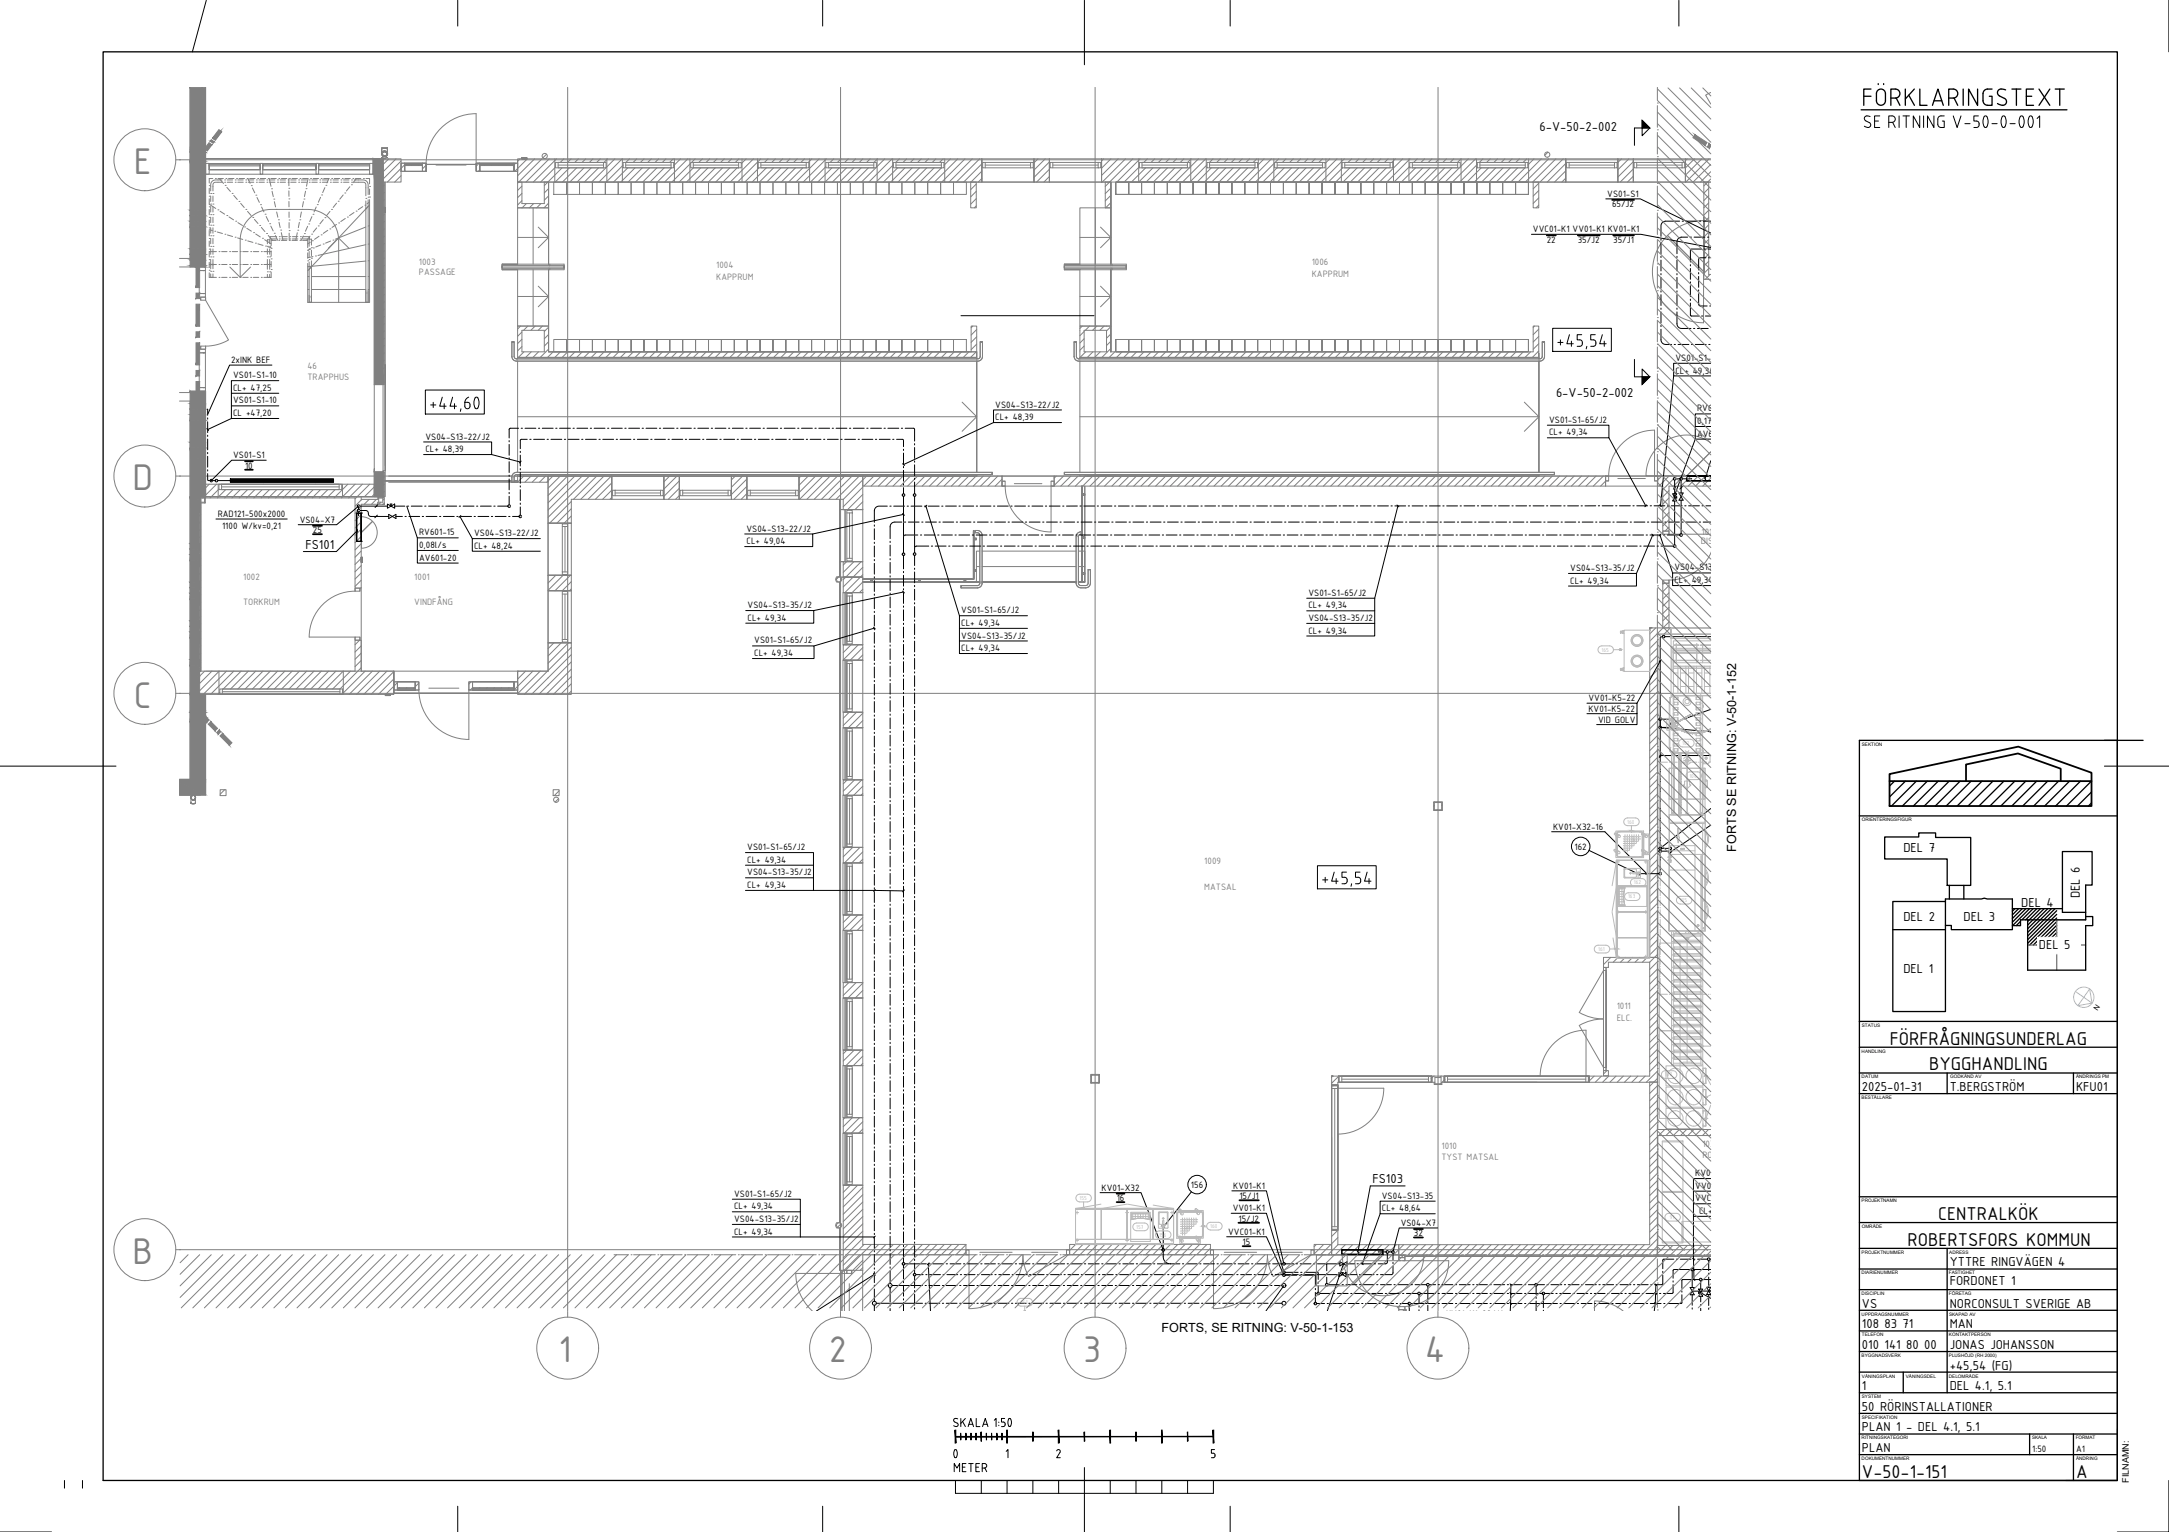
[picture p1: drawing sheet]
<svg xmlns="http://www.w3.org/2000/svg" width="841mm" height="594mm" viewBox="0 0 841 594" stroke-linecap="round" stroke-linejoin="round" font-family="sans-serif">
<defs><g id="words">
<g font-size="15.5" fill="#808080">
<text x="51.8" y="67.5">E</text>
<text x="51.4" y="190.1">D</text>
<text x="51.8" y="274.4">C</text>
<text x="51.4" y="490.1">B</text>
<text x="216.5" y="528">1</text>
<text x="321.3" y="528">2</text>
<text x="420" y="528">3</text>
<text x="552.5" y="528">4</text>
</g>
<text font-size="10.1" x="364.1" y="568">0</text>
<g font-size="7.8">
<text x="732.7" y="405.1">FÖRFRÅGNINGSUNDERLAG</text>
<text x="748" y="415.1">BYGGHANDLING</text>
<text x="751.5" y="473.1">CENTRALKÖK</text>
<text x="739.7" y="483.1">ROBERTSFORS KOMMUN</text>
<text x="722" y="573.1">V-50-1-151</text>
<text x="805" y="573.1">A</text>
</g>
<text font-size="6.6" x="368.7" y="571.9">METER</text>
<g font-size="5.4">
<text x="596.9" y="50.7">6-V-50-2-002</text>
<text x="603.3" y="154.1">6-V-50-2-002</text>
<text x="118.4" y="212.8">FS101</text>
<text x="738" y="330.5">DEL 7</text>
<text x="783.7" y="351.8">DEL 4</text>
<text x="806.5" y="348.4" transform="rotate(-90 806.5 348.4)">DEL 6</text>
<text x="738" y="357.2">DEL 2</text>
<text x="761.3" y="357.2">DEL 3</text>
<text x="790.6" y="367.8">DEL 5</text>
<text x="738" y="377.4">DEL 1</text>
<text x="722" y="423.1">2025-01-31</text>
<text x="756" y="423.1">T.BERGSTRÖM</text>
<text x="805" y="423.1">KFU01</text>
<text x="532.1" y="458.8">FS103</text>
<text x="756" y="491.1">YTTRE RINGVÄGEN 4</text>
<text x="756" y="498.4">FORDONET 1</text>
<text x="722" y="507.1">VS</text>
<text x="756" y="507.1">NORCONSULT SVERIGE AB</text>
<text x="722" y="515.1">108 83 71</text>
<text x="756" y="515.1">MAN</text>
<text x="722" y="523.1">010 141 80 00</text>
<text x="756" y="523.1">JONAS JOHANSSON</text>
<text x="756" y="531.1">+45,54 (FG)</text>
<text x="722" y="539.1">1</text>
<text x="756" y="539.1">DEL 4.1, 5.1</text>
<text x="722" y="547.1">50 RÖRINSTALLATIONER</text>
<text x="722" y="555.1">PLAN 1 - DEL 4.1, 5.1</text>
<text x="722" y="563.1">PLAN</text>
</g>
<g font-size="4.9">
<text x="673.2" y="330.3" transform="rotate(-90 673.2 330.3)">FORTS SE RITNING: V-50-1-152</text>
<text x="450.4" y="516.6">FORTS, SE RITNING: V-50-1-153</text>
</g>
<g font-size="3.9">
<text x="623.2" y="76.3">VS01-S1</text>
<text x="625.1" y="80.4">65/J2</text>
<text x="594.4" y="90.1">VVC01-K1 VV01-K1 KV01-K1</text>
<text x="599.8" y="94.2">22</text>
<text x="611.8" y="94.2">35/J2</text>
<text x="625.5" y="94.2">35/J1</text>
<text x="89.6" y="140.8">2xINK BEF</text>
<text x="649.6" y="139.9">VS01-S1-65/J2</text>
<text x="90.4" y="146.7">VS01-S1-10</text>
<text x="649.6" y="144.8">CL+ 49,34</text>
<text x="90.4" y="151.6">CL+ 47,25</text>
<text x="90.4" y="156.4">VS01-S1-10</text>
<text x="90.4" y="161.3">CL +47,20</text>
<text x="385.9" y="158">VS04-S13-22/J2</text>
<text x="658" y="159.5">RV601-20</text>
<text x="385.9" y="162.9">CL+ 48,39</text>
<text x="600.6" y="163.9">VS01-S1-65/J2</text>
<text x="658" y="164.4">0,17l/s</text>
<text x="165" y="170.4">VS04-S13-22/J2</text>
<text x="600.6" y="168.8">CL+ 49,34</text>
<text x="658" y="169.3">AV601-32</text>
<text x="90.4" y="177.7">VS01-S1</text>
<text x="165" y="175.3">CL+ 48,39</text>
<text x="95" y="181.8">10</text>
<text x="84.4" y="200.3">RAD121-500x2000</text>
<text x="116.2" y="202.7">VS04-X7</text>
<text x="86.1" y="205.2">1100 W/kv=0,21</text>
<text x="121.3" y="206.7">25</text>
<text x="162.5" y="207.6">RV601-15</text>
<text x="183.8" y="207.9">VS04-S13-22/J2</text>
<text x="289.5" y="206.1">VS04-S13-22/J2</text>
<text x="162.5" y="212.5">0,08l/s</text>
<text x="183.8" y="212.8">CL+ 48,24</text>
<text x="289.5" y="211">CL+ 49,04</text>
<text x="162.5" y="217.4">AV601-20</text>
<text x="608.9" y="221.4">VS04-S13-35/J2</text>
<text x="649.2" y="221.2">VS04-S13-35/J2</text>
<text x="608.9" y="226.3">CL+ 49,34</text>
<text x="649.2" y="226.1">CL+ 49,34</text>
<text x="507.3" y="231">VS01-S1-65/J2</text>
<text x="289.9" y="235.8">VS04-S13-35/J2</text>
<text x="372.7" y="237.8">VS01-S1-65/J2</text>
<text x="507.3" y="235.9">CL+ 49,34</text>
<text x="289.9" y="240.7">CL+ 49,34</text>
<text x="372.7" y="242.7">CL+ 49,34</text>
<text x="507.3" y="240.8">VS04-S13-35/J2</text>
<text x="507.3" y="245.7">CL+ 49,34</text>
<text x="292.4" y="249.5">VS01-S1-65/J2</text>
<text x="372.7" y="247.6">VS04-S13-35/J2</text>
<text x="292.4" y="254.4">CL+ 49,34</text>
<text x="372.7" y="252.5">CL+ 49,34</text>
<text x="615.9" y="271.9">VV01-K5-22</text>
<text x="615.9" y="276">KV01-K5-22</text>
<text x="619.7" y="280.2">VID GOLV</text>
<text x="602.2" y="321.7">KV01-X32-16</text>
<text x="289.8" y="329.7">VS01-S1-65/J2</text>
<text x="610.5" y="329.5">162</text>
<text x="289.8" y="334.6">CL+ 49,34</text>
<text x="289.8" y="339.4">VS04-S13-35/J2</text>
<text x="289.8" y="344.3">CL+ 49,34</text>
<text x="427.1" y="461.7">KV01-X32</text>
<text x="461.8" y="460.6">156</text>
<text x="478.2" y="461">KV01-K1</text>
<text x="657.3" y="456.1">KV01-K1-22/J1</text>
<text x="657.3" y="461">VV01-K1-22/J2</text>
<text x="284.6" y="464.1">VS01-S1-65/J2</text>
<text x="433" y="465.8">16</text>
<text x="480.6" y="465.1">15/J1</text>
<text x="535.8" y="464.9">VS04-S13-35</text>
<text x="657.3" y="465.9">VVC01-K1-15/J2</text>
<text x="284.6" y="469">CL+ 49,34</text>
<text x="284.6" y="473.9">VS04-S13-35/J2</text>
<text x="478" y="469.7">VV01-K1</text>
<text x="480.2" y="473.8">15/J2</text>
<text x="535.8" y="469.7">CL+ 48,64</text>
<text x="658.8" y="470.7">CL+48,64</text>
<text x="284.6" y="478.7">CL+ 49,34</text>
<text x="476.2" y="478.8">VVC01-K1</text>
<text x="543.1" y="475.4">VS04-X7</text>
<text x="548.2" y="479.5">32</text>
<text x="481.8" y="482.9">15</text>
<text x="560.7" y="510.6">KV01-K1-22/J1</text>
<text x="788" y="563.1">1:50</text>
<text x="805" y="563.1">A1</text>
</g>
<g font-size="3.9" fill="#808080">
<text x="162.4" y="102.8">1003</text>
<text x="162.4" y="106.7">PASSAGE</text>
<text x="277.7" y="103.8">1004</text>
<text x="508.6" y="102.7">1006</text>
<text x="508.6" y="107.4">KAPPRUM</text>
<text x="277.7" y="108.6">KAPPRUM</text>
<text x="119.2" y="143.2">46</text>
<text x="119.2" y="147.5">TRAPPHUS</text>
<text x="659.7" y="207.3">1012</text>
<text x="659.5" y="210.9">DISKINLÄMNING</text>
<text x="94.3" y="225">1002</text>
<text x="160.6" y="225">1001</text>
<text x="94.3" y="234.8">TORKRUM</text>
<text x="160.6" y="234.8">VINDFÅNG</text>
<text x="467" y="335.2">1009</text>
<text x="467" y="345">MATSAL</text>
<text x="626.9" y="391.4">1011</text>
<text x="626.9" y="396.1">ELC.</text>
<text x="558.9" y="445.4">1010</text>
<text x="558.9" y="450">TYST MATSAL</text>
<text x="660.1" y="444.9">1037</text>
<text x="660.1" y="449.1">ROSTFRITT FRD</text>
</g>
<text font-size="3.5" x="825.5" y="574.9" transform="rotate(-90 825.5 574.9)">FILNAMN:</text>
<text font-size="2.8" x="813.3" y="392" transform="rotate(-56 813.3 392)">N</text>
<g font-size="2.3" fill="#bababa">
<text x="621" y="252.6">165</text>
<text x="652.3" y="288.8">102</text>
<text x="655" y="301.5">104</text>
<text x="631" y="319.4">160</text>
<text x="633.6" y="342.9">162</text>
<text x="651.4" y="349.8">105</text>
<text x="619.7" y="368.7">161</text>
<text x="645.6" y="417.4">107</text>
<text x="418.5" y="465.3">155</text>
<text x="647.4" y="472.7">91</text>
<text x="440.6" y="476.5">157</text>
<text x="449.4" y="479.5">156</text>
<text x="469.2" y="476.2">160</text>
<text x="395.8" y="505.7">141</text>
</g>
<g font-size="1.8">
<text x="721.9" y="289.2">SEKTION</text>
<text x="721.9" y="318.5">ORIENTERINGSFIGUR</text>
<text x="721.9" y="398.2">STATUS</text>
<text x="721.8" y="408.2">HANDLING</text>
<text x="721.8" y="418.2">DATUM</text>
<text x="756.2" y="418.2">GODKÄND AV</text>
<text x="805" y="418.2">ÄNDRINGS PM</text>
<text x="721.8" y="426.2">BESTÄLLARE</text>
<text x="721.8" y="466.2">PROJEKTNAMN</text>
<text x="721.9" y="476.2">OMRÅDE</text>
<text x="721.8" y="486.2">PROJEKTNUMMER</text>
<text x="755.8" y="486.2">ADRESS</text>
<text x="721.8" y="494.2">DIARIENUMMER</text>
<text x="755.7" y="494.2">FASTIGHET</text>
<text x="721.8" y="502.2">DISCIPLIN</text>
<text x="755.7" y="502.2">FÖRETAG</text>
<text x="721.8" y="510.2">UPPDRAGSNUMMER</text>
<text x="755.7" y="510.2">SKAPAD AV</text>
<text x="721.9" y="518.2">TELEFON</text>
<text x="755.7" y="518.2">KONTAKTPERSON</text>
<text x="721.8" y="526.2">BYGGNADSVERK</text>
<text x="755.7" y="526.2">PLUSHÖJD (RH 2000)</text>
<text x="722" y="534.2">VÅNINGSPLAN</text>
<text x="739" y="534.2">VÅNINGSDEL</text>
<text x="755.7" y="534.2">DELOMRÅDE</text>
<text x="721.9" y="542.2">SYSTEM</text>
<text x="721.9" y="550.2">SPECIFIKATION</text>
<text x="721.8" y="558.2">RITNINGSKATEGORI</text>
<text x="787.9" y="558.2">SKALA</text>
<text x="804.8" y="558.2">FORMAT</text>
<text x="721.8" y="566.2">DOKUMENTNUMMER</text>
<text x="805" y="566.2">ÄNDRING</text>
</g>
</g></defs>
<g fill="#808080" stroke="#808080" stroke-width=".39">
<path d="M78.4 33.9h1.3v23.2z"/>
<path d="M78.8 58.3h.9v.7z"/>
<path d="M79.7 59.4v2.4h-1.8z"/>
<path d="M69.6 303.5l10.1 4.7h-10.1z"/>
<path d="M77.4 275.5h2.3v.8z"/>
<path d="M662.7 55.8l.1 1.7-.8-.5z"/>
<path d="M73.7 33.9v23.2h6zM73.7 33.9h4.7l1.3 23.2z"/>
<path d="M73.7 57.1l5.6 .6 .4-.6zM73.7 57.1l5.6 .6h-5.6z"/>
<path d="M73.7 57.7l6 .3-.4-.3zM73.7 57.7l6 .3h-6z"/>
<path d="M73.7 58l6 .3v-.3zM73.7 58l6 .3h-6z"/>
<path d="M73.7 58.3l4.6 .7 .5-.7zM73.7 58.3l4.6 .7h-4.6z"/>
<path d="M73.7 59l2.5 2.8 2.1-2.8zM73.7 59l2.5 2.8h-2.5z"/>
<path d="M73.7 61.8l3 .4-.5-.4zM73.7 61.8l3 .4h-3z"/>
<path d="M77.9 61.8l1.8 .7v-.7zM77.9 61.8l1.8 .7h-2.3z"/>
<path d="M77.4 62.5l2.3 19v-19zM77.4 62.5l2.3 19h-2.3z"/>
<path d="M73.7 62.2l2.3 19.3v-19.3zM73.7 62.2l2.3 19.3h-2.3z"/>
<path d="M73.7 81.5l6 2.2v-2.2zM73.7 81.5l6 2.2h-6z"/>
<path d="M77.4 83.7l2.3 2.1v-2.1zM77.4 83.7l2.3 2.1h-2.3z"/>
<path d="M73.7 83.7l2.3 2.1v-2.1zM73.7 83.7l2.3 2.1h-2.3z"/>
<path d="M73.7 85.8l6 2.1v-2.1zM73.7 85.8l6 2.1h-6z"/>
<path d="M77.4 87.9l2.3 8.6v-8.6zM77.4 87.9l2.3 8.6h-2.3z"/>
<path d="M73.7 87.9l2.3 8.6v-8.6zM73.7 87.9l2.3 8.6h-2.3z"/>
<path d="M73.7 96.5l6 2.2v-2.2zM73.7 96.5l6 2.2h-6z"/>
<path d="M77.4 98.7l2.3 2.1v-2.1zM77.4 98.7l2.3 2.1h-2.3z"/>
<path d="M73.7 98.7l2.3 2.1v-2.1zM73.7 98.7l2.3 2.1h-2.3z"/>
<path d="M73.7 100.8l6 2.1v-2.1zM73.7 100.8l6 2.1h-6z"/>
<path d="M77.4 102.9l2.3 .6v-.6zM77.4 102.9l2.3 .6h-2.3z"/>
<path d="M73.7 102.9l2.3 .6v-.6zM73.7 102.9l2.3 .6h-2.3z"/>
<path d="M77.4 151.7l2.3 4.8v-4.8zM77.4 151.7l2.3 4.8h-2.3z"/>
<path d="M73.7 151.7l2.3 4.8v-4.8zM73.7 151.7l2.3 4.8h-2.3z"/>
<path d="M73.7 156.5l6 2.2v-2.2zM73.7 156.5l6 2.2h-6z"/>
<path d="M77.4 158.7l2.3 2.1v-2.1zM77.4 158.7l2.3 2.1h-2.3z"/>
<path d="M73.7 158.7l2.3 2.1v-2.1zM73.7 158.7l2.3 2.1h-2.3z"/>
<path d="M73.7 160.8l6 2.2v-2.2zM73.7 160.8l6 2.2h-6z"/>
<path d="M77.4 163l2.3 8.5v-8.5zM77.4 163l2.3 8.5h-2.3z"/>
<path d="M73.7 163l2.3 8.5v-8.5zM73.7 163l2.3 8.5h-2.3z"/>
<path d="M73.7 171.5l6 2.2v-2.2zM73.7 171.5l6 2.2h-6z"/>
<path d="M77.4 173.7l2.3 17.6v-17.6zM77.4 173.7l2.3 17.6h-2.3z"/>
<path d="M77.4 191.3l2.3 1.3v-1.3zM77.4 191.3l2.3 1.3h-2.3z"/>
<path d="M73.7 173.7l2.3 18.9v-18.9zM73.7 173.7l2.3 18.9h-2.3z"/>
<path d="M144.7 61.5l3.8 6.1v-6.1zM144.7 61.5l3.8 6.1h-3.8z"/>
<path d="M145.1 67.6l3.4 81.5v-81.5zM145.1 67.6l3.4 81.5h-3.4z"/>
<path d="M145.1 183l3.4 9.6v-9.6zM145.1 183l3.4 9.6h-3.4z"/>
<path d="M69.6 303.5l10.1 4.7v-6zM69.6 302.2h10.1l-10.1 1.3z"/>
<path d="M77.4 269.3l2.3 6.2v-6.2zM77.4 269.3l2.3 6.2h-2.3z"/>
<path d="M73.7 269.3l2.3 6.5v-6.5zM73.7 269.3l2.3 6.5h-2.3z"/>
<path d="M77.4 275.5l.8 .8h1.5zM78.2 276.3h1.5v1.5z"/>
<path d="M73.7 275.8l2.5 .5 .5-.5zM73.7 275.8l2.5 .5h-2.5z"/>
<path d="M73.7 276.3l6 3.5-3.5-3.5zM73.7 276.3l6 3.5h-6z"/>
<path d="M73.7 279.8l6 22.4v-22.4zM73.7 279.8l6 22.4h-6z"/>
<path d="M73.7 192.6l2.3 18.2v-18.2zM73.7 192.6l2.3 18.2h-2.3z"/>
<path d="M73.7 210.8l3.6 2.1v-2.1zM73.7 210.8l3.6 2.1h-3.6z"/>
<path d="M73.7 212.9l2.3 2.2v-2.2zM73.7 212.9l2.3 2.2h-2.3z"/>
<path d="M73.7 215.1l3.6 2.1v-2.1zM73.7 215.1l3.6 2.1h-3.6z"/>
<path d="M73.7 217.2l2.3 8.6v-8.6zM73.7 217.2l2.3 8.6h-2.3z"/>
<path d="M73.7 225.8l3.6 2.1v-2.1zM73.7 225.8l3.6 2.1h-3.6z"/>
<path d="M73.7 227.9l2.3 2.2v-2.2zM73.7 227.9l2.3 2.2h-2.3z"/>
<path d="M73.7 230.1l3.6 2.1v-2.1zM73.7 230.1l3.6 2.1h-3.6z"/>
<path d="M73.7 232.2l2.3 8.6v-8.6zM73.7 232.2l2.3 8.6h-2.3z"/>
<path d="M73.7 240.8l3.6 2.1v-2.1zM73.7 240.8l3.6 2.1h-3.6z"/>
<path d="M73.7 242.9l2.3 2.2v-2.2zM73.7 242.9l2.3 2.2h-2.3z"/>
<path d="M73.7 245.1l3.6 2.1v-2.1zM73.7 245.1l3.6 2.1h-3.6z"/>
<path d="M73.7 247.2l2.3 8.6v-8.6zM73.7 247.2l2.3 8.6h-2.3z"/>
<path d="M73.7 255.8l3.6 2.1v-2.1zM73.7 255.8l3.6 2.1h-3.6z"/>
<path d="M73.7 257.9l2.3 11.4v-11.4zM73.7 257.9l2.3 11.4h-2.3z"/>
<path d="M76 260.1v2.1l1.1-2.1zM77.1 260.1v2.1h-1.1z"/>
<path d="M76 193.8v17l1.4-17zM77.4 193.8v17h-1.4z"/>
<path d="M77.1 260.1v2.1l.3-2.1zM77.4 260.1v2.1h-.3z"/>
<path d="M76 270.8v5l1.4-5zM77.4 270.8v5h-1.4z"/>
<path d="M76 257.9v2.2l1.4-2.2zM77.4 257.9v2.2h-1.4z"/>
<path d="M76 262.2v8.6l1.4-8.6zM77.4 262.2v8.6h-1.4z"/>
<path d="M76 242.9v2.2l1.4-2.2zM77.4 242.9v2.2h-1.4z"/>
<path d="M76 247.2v8.6l1.4-8.6zM77.4 247.2v8.6h-1.4z"/>
<path d="M76 227.9v2.2l1.4-2.2zM77.4 227.9v2.2h-1.4z"/>
<path d="M76 232.2v8.6l1.4-8.6zM77.4 232.2v8.6h-1.4z"/>
<path d="M76 212.9v2.2l1.4-2.2zM77.4 212.9v2.2h-1.4z"/>
<path d="M76 217.2v8.6l1.4-8.6zM77.4 217.2v8.6h-1.4z"/>
<path d="M78.4 58.9l-.5 .6 .9-.3zM77.9 59.5l.9-.3-.4 .6z"/>
<path d="M84.9 50.3l-2.5 3.3 3.1-2.8zM82.4 53.6l3.1-2.8-2.4 3.3z"/>
<path d="M85.5 50.8l-2.4 3.3 2.9-3zM86 51.1l-2.5 3.3-.4-.3z"/>
<path d="M78.8 59.2l-.4 .6 1.1-.1zM78.4 59.8l1.1-.1-.5 .6z"/>
<path d="M78.8 58.3l-.4 .6 1.5 .2zM78.4 58.9l1.5 .2-.4 .6z"/>
<path d="M77.9 59.5l-1.7 2.3 2.8-1.5zM76.2 61.8l2.8-1.5-1.7 2.4z"/>
<path d="M81.9 54.2l-.4 .6 1.6 .2zM81.5 54.8l1.6 .2-.5 .6z"/>
<path d="M81 55.3l-1.7 2.4 2.9-1.5zM79.3 57.7l2.9-1.5-1.8 2.3z"/>
<path d="M657.2 52.2l-.8 1.2 4.7 3zM657.2 52.2l4.7 3.1-.8 1.1z"/>
<path d="M662.7 55.8l.6 .9v-.5zM662.7 55.8l.6 .9-.5 .8z"/>
<path d="M86.3 284.4l2.6 4.6 1-1zM85.3 285.4l1-1 2.6 4.6z"/>
<path d="M79.8 277.9l-.3 1.6 1-1zM79.8 277.9l-.3 1.6-.7-.6z"/>
<path d="M80.5 278.5l-.4 1.7 1-1zM80.5 278.5l-.4 1.7-.6-.7z"/>
<path d="M77.2 275.3l1.6 3.6 1-1zM77.2 275.3l1.6 3.6-2.6-2.6z"/>
<path d="M85 283.1l-.4 1.6 1-1zM84 284.1l1-1-.4 1.6z"/>
<path d="M81.7 279.8l1.7 3.6 .9-1zM81.7 279.8l1.7 3.6-2.6-2.6z"/>
<path d="M76 62.2v19.3l1.4-19.3zM77.4 62.2v19.3h-1.4z"/>
<path d="M76 175.8v2.1l1.4-2.1zM77.4 175.8v2.1h-1.4z"/>
<path d="M76 186.5v7.3l1.4-7.3zM77.4 186.5v7.3h-1.4z"/>
<path d="M76 173.7v2.1l1.4-2.1zM77.4 173.7v2.1h-1.4z"/>
<path d="M76 177.9v8.6l1.4-8.6zM77.4 177.9v8.6h-1.4z"/>
<path d="M76 158.7v2.1l1.4-2.1zM77.4 158.7v2.1h-1.4z"/>
<path d="M76 163v8.5l1.4-8.5zM77.4 163v8.5h-1.4z"/>
<path d="M76 143.7v2.1l1.4-2.1zM77.4 143.7v2.1h-1.4z"/>
<path d="M76 147.9v8.6l1.4-8.6zM77.4 147.9v8.6h-1.4z"/>
<path d="M76 128.7v2.1l1.4-2.1zM77.4 128.7v2.1h-1.4z"/>
<path d="M76 132.9v8.6l1.4-8.6zM77.4 132.9v8.6h-1.4z"/>
<path d="M76 113.7v2.1l1.4-2.1zM77.4 113.7v2.1h-1.4z"/>
<path d="M76 118v8.5l1.4-8.5zM77.4 118v8.5h-1.4z"/>
<path d="M76 98.7v2.1l1.4-2.1zM77.4 98.7v2.1h-1.4z"/>
<path d="M76 102.9v8.6l1.4-8.6zM77.4 102.9v8.6h-1.4z"/>
<path d="M76 83.7v2.1l1.4-2.1zM77.4 83.7v2.1h-1.4z"/>
<path d="M76 87.9v8.6l1.4-8.6zM77.4 87.9v8.6h-1.4z"/>
</g>
<g fill="none" stroke="#808080" stroke-width=".39">
<path d="M73.7 33.9v66.3h-4.1M79.7 33.9v23.2M220.1 33.9v474.5M325.9 33.9v474.5M424.6 33.9v474.5M557.6 33.9v474.5M642.6 40h.1M642.6 33.9v5.1M642.7 34.5l20.7 20.7M642.7 39l20.7 20.7M646.8 34.1l16.6 16.6M651.3 34.1l12.1 12.1"/>
<path d="M655.8 34.1l7.6 7.6M660.3 34.1l3.1 3.1M663.3 35.9l-1.9 1 1.9 3.5M79.7 59.4v44.1h-2.3h2.3v1.4h-2.3h2.3v8.9h-2.3h2.3v1.4h-2.3M79.7 58v1M148 59.7v.1M148 59.6v.1M148 57.4h2.2zM148 57.4v2.1zM148 57.4v.7M148 57.4h.1M148.1 59.2h.1"/>
<path d="M148.2 59.6v.1M148.2 59.6h.1M148.2 59.7l.3 .7M148.2 59.7a.94 .94 0 0 1 .9-1 .94 .94 0 0 1 1 1M148.2 59.7a.94 .94 0 0 0 .9 .9 .94 .94 0 0 0 1-.9M148.2 59.5v.2M148.2 59.6v.2M148.2 59.9l.1 .2M148.2 59.8l.1 .2M148.3 59.9v.1M148.3 59.7v.1M148.3 59.3l-.1 .3z"/>
<path d="M148.3 60l.2 .2M148.4 59.1l-.1 .2M148.5 58.7l-.2 .1M148.7 58.9h-.1M148.7 58.8l-.1 .1M148.7 58.9a.9 .9 0 0 0-.5 .8 .9 .9 0 0 0 .6 .8M148.7 58.8v.1M148.7 58.9a.88 .88 0 0 0-.4 .8 .88 .88 0 0 0 .5 .8l-.3-.3M148.8 58.8h-.1M148.8 58.8l-.1 .1M148.8 58.8h.1M148.8 58.9l-.5 .6v.5"/>
<path d="M148.9 58.5l-.1 .1M148.9 58.5h.1M149 58.5h-.1M149.1 58.8a.86 .86 0 0 1 .8 1.2M149.1 58.8l-.3 .1M149.1 58.8a.86 .86 0 0 1 .9 .9 .86 .86 0 0 1-.9 .8M149.1 58.8a.86 .86 0 0 0-.8 .9 .86 .86 0 0 0 .8 .8M149.1 58.8a.88 .88 0 0 1 .9 .9 .88 .88 0 0 1-.9 .9M149.1 58.8a.88 .88 0 0 0-.8 .9 .88 .88 0 0 0 .8 .9M149.2 58.8h.1M149.2 58.8a.89 .89 0 0 1 .8 .7 .89 .89 0 0 1-.6 1M149.2 58.7l-.5 .2"/>
<path d="M149.2 58.8a.9 .9 0 0 1 .8 .8 .9 .9 0 0 1-.6 .9M149.3 58.5l.2 .1M149.5 58.8h.1M149.5 58.8l.1 .1M149.5 58.8h-.7M149.6 58.9h.1M149.8 58.7l.1 .1M149.9 59.1l.1 .2M149.9 60l-.1 .2M149.9 59.3l.1 .4zM150 59.9l-.1 .1M150 60l-.1 .1"/>
<path d="M150 59.9v.1M150 59.7h.1M150 59.8l-.1 .2M150 59.7v.2M150.1 59.7h-.1M150.1 59.6h.1M150.1 59.6v.1M150.1 59.5v.2M150.1 59.7l-.4 .7M150.1 59.7v.1M150.2 59.1v.1M150.2 58.1h.1"/>
<path d="M150.2 57.4v2.1M150.2 57.4v1.9v-1.8M150.3 59.6v.2M184.6 44.1v19.4M184.6 44.1a19.4 19.4 0 0 0-19.4 19.4M211.9 59.8l-1.4 1.4M600.2 59l-1.2 1.3M642.6 50.3h.1M642.6 41v8.4M642.6 51.4v8.3M642.7 43.5l20.7 20.6M642.7 48l20.7 20.6"/>
<path d="M642.7 52.5l20.7 20.6M642.7 57l20.7 20.6M68.2 62h595.1M79.7 61.5l69.7 .1zM79.7 61.5h65v6.1h.4v81.5h3.4v-87.6h-3.8v6.1h-65zM79.7 63.4h1.4v4.2h-1.4zM81.1 63.9h19.8v.4h-19.8zM81.1 65.8v-2.4v2.4M81.1 65.8h19.8v-2.4v2.4zM81.1 63.4h19.8h-19.8M81.1 72h.1M81.1 76.1h.1"/>
<path d="M81.1 73v2.1M81.1 77.1v2.1l2.6 1.6M81.7 75h.1M81.7 79.1h.1M81.7 76v2.1M82.5 69.2h-1.4v1.8M82.6 75h.1M82.6 79.1h.1M82.6 76v2.1M83.5 69.2h.1M84.5 69.2h2.1M85 69.2l1.7 1.9"/>
<path d="M86.1 69.8h-1.6a2.18 2.18 0 0 0-2.8 2.6v1.6M86.1 70.7h-1.6a1.38 1.38 0 0 0-1.5 .1 1.38 1.38 0 0 0-.4 1.6v1.6M87.1 69.8h.1M87.1 70.7h.1M87.3 71.9h.1M87.6 69.2h.1M88 72.7l1.3 1.5M88.1 69.8h2.1M88.1 70.7h2.1M88.6 69.2h2.1M90 75h.1M90.6 75.8l1.4 1.6"/>
<path d="M91.2 69.8h.1M91.2 70.7h.1M91.7 69.2h.1M92.2 69.8h2.1M92.2 70.7h2.1M92.7 78.1h.1M92.7 69.2h2.1M93.3 78.9l1.4 1.6M95.3 69.8h.1M95.3 70.7h.1M95.8 69.2h.1M96.1 69.2l.9 1.9"/>
<path d="M96.3 69.8h2.1M96.3 70.7h2.1M96.8 69.2h2.1M97.4 72h.1M97.9 72.9l.9 1.9M99.2 75.7h.1M99.4 69.8h.1M99.4 70.7h.1M99.7 76.6l.9 1.9M99.9 69.2h.1M100.4 69.8h2.1M100.4 70.7h2.1"/>
<path d="M100.9 63.4h1v4.2h-1zM100.9 69.2h2.1M101 79.4h.1M101.9 63.9h20.6v.4h-20.6zM101.9 65.8v-2.4v2.4M101.9 65.8h20.6v-2.4v2.4zM101.9 63.4h20.6h-20.6M103.5 69.8h.1M103.5 70.7h.1M104 69.2h.1M104.4 69.2l.7 3M104.5 69.8h2.1"/>
<path d="M104.5 70.7h2.1M105 69.2h2.1M105.3 73.2h.1M105.5 74.2l.5 2M106.2 77.2h.1M106.4 78.2l.4 2M107.6 69.8h.1M107.6 70.7h.1M108.1 69.2h.1M108.6 69.8h2.1M108.6 70.7h2.1M109.1 69.2h2.1"/>
<path d="M111.7 69.8h.1M111.7 70.7h.1M112 69.2v2.8M112 73h.1M112 74v2.1M112 77.1h.1M112 78.1l.1 2.1M112.2 69.2h.1M112.7 69.8h2.1M112.7 70.7h2.1M113.2 69.2h2.1M115.8 69.8h.1"/>
<path d="M115.8 70.7h.1M116.3 69.2h.1M116.8 69.8h2.1M116.8 70.7h2.1M117.3 69.2h2.1l-.5 3M117.7 78.2l-.4 2M117.9 77.2h.1M118.5 74.2l-.5 2M118.7 73.2h.1M119.9 69.8h.1M119.9 70.7h.1M120.4 69.2h.1"/>
<path d="M120.9 69.8h2.1M120.9 70.7h2.1M121.4 69.2h2.1M122.5 63.4h1v4.2h-1zM123 79.3h.1M123.5 63.9h19.8v.4h-19.8zM123.5 65.8v-2.4v2.4M123.5 65.8h19.8v-2.4v2.4zM123.5 63.4h19.8h-19.8M124 69.8h.1M124 70.7h.1M124.3 76.5l-.9 1.9"/>
<path d="M124.5 69.2h.1M124.7 75.6h.1M125 69.8h2.1M125 70.7h2.1M125.5 69.2h2.1l-.8 1.7M126 72.8l-.9 1.9M126.4 71.9h.1M128.1 69.8h.1M128.1 70.7h.1M128.6 69.2h.1M129.1 69.8h2.1M129.1 70.7h2.1"/>
<path d="M129.6 69.2h2.1M130.5 78.8l-1.3 1.6M131.1 78h.1M132.2 69.8h.1M132.2 70.7h.1M132.7 69.2h.1M133.1 75.6l-1.4 1.7M133.2 69.8h2.1M133.2 70.7h2.1M133.7 74.8h.1M133.7 69.2h2.1M135.6 72.4l-1.3 1.7"/>
<path d="M136.3 71.6h.1M136.3 69.8h.1M136.3 70.7h.1M136.8 69.2h.1M137.3 69.8h3.6a2.19 2.19 0 0 1 1.8 3v2.7M137.3 70.7l4.1 .1a1.72 1.72 0 0 1 .5 2v3.1M137.8 69.2h2.1M138.2 69.2l-1.3 1.7M140.9 69.2h.1M141.5 79.6h.1M141.9 76.9h.1M141.9 77.9v39.4"/>
<path d="M141.9 69.2h1.4v2.1M142.7 76.5h.1M142.7 77.5v39.8M143.3 76.4h.1M143.3 72.3h.1M143.3 77.4v39.9h-24v-12.3l24-25.5M143.3 63.4h1.4v4.2h-1.4zM143.3 73.3v2.1M143.3 78.3l-1 .7M148 61.1h.3h-.3M148 61.1h.1M148.1 60.2h.1"/>
<path d="M148.3 61.1h-.3h.3M148.3 60.1l.1 .1M148.3 60.5l.2 .2M148.4 60.1v.1M148.5 60.2l.6 .2M148.5 60.3h.1M148.5 60.4h.1M148.5 60.3l.1 .1M148.5 60.4l.2 .1M148.5 61.6h7v9h-6.5v78.5h-.5zM148.5 60.4l.6 .2 .6-.2M148.6 60.4l.1 .1"/>
<path d="M148.6 60.4h.1M148.7 60.4l.4 .1M148.7 60.4v.1M148.7 60.5h.1M148.8 60.6l-.5 .5M148.8 60.8h.2M148.8 60.5l-.5 .6M148.8 60.5v.1M148.8 60.5h.1M148.8 60.5l.3 .1M148.8 60.5l.1 .1M148.8 60.5h.2"/>
<path d="M148.8 60.6h.1M148.9 60.6l.1 .1M149 60.7h.1M149 60.5h.1M149.2 60.7h.1M149 71.8l-.5 .5M149 74.6l-.5 .5M149 77.4l-.5 .5M149.1 60.7h.1M149.3 60.7h-.1M149.3 60.8h-.1M149.4 60.6l-.1 .1"/>
<path d="M149.4 60.8h-.1M149.4 60.5h.1M149.4 70.6v9.8M149.4 60.5v.1M149.4 60.5h-.3M149.4 60.5l.1 .1M149.4 60.5l-.3 .1M149.5 60.5h.1M149.5 60.6l.4 .5M149.5 60.8h-.1M149.5 60.5h-.1M149.6 60.5h-.1"/>
<path d="M149.6 60.4l-.5 .1M149.7 60.4l-.2 .1M149.7 60.3v.1M149.8 60.4l-.2 .1M149.8 60.4h-.1M149.8 60.2l-.4 .3M149.8 60.2l-.7 .2M149.8 60.2l-.1 .1M149.9 60.1h.1M149.9 60.5l-.2 .2M149.9 61.1h.3h-.3M150 60.1l-.2 .2"/>
<path d="M150.2 61.1h-.3h.3M150.2 61.1h.1M150.2 60.2h.1M150.7 61.6l-2.2 2.1v77.8M153.6 61.6l-5.1 5M155.5 63.3h1.4v3.1h-1.4zM155.5 62.5l-7 6.9M155.5 68.1l-2.5 2.5M156.9 63.8h6.9v.4h-6.9zM156.9 63.3v3.1h6.9h-6.9zM156.9 63.8v.4M157 63.8l-6.8 6.8"/>
<path d="M159.8 63.8l-.4 .4M162.7 63.8l-.4 .4M163.8 64.2v-.4v.4M163.8 66.4v-3.1v3.1M163.8 63.3h-6.9h6.9M163.8 63.3h1.4v3.1h-1.4v-3.1h1.4v3.1h-1.4zM165.2 63.7h19.4M165.2 64.1l-1.4 1.4M169.1 64h11.6M184.6 63.3h1.4v3.1h-1.4v-3.1h1.4v3.1h-1.4zM185.8 63.3l-1.2 1.2M186 63.8h13.3v.4h-13.3z"/>
<path d="M186 63.3v3.1h13.3h-13.3zM186 63.8v.4M186 65.9l-.5 .5M188.1 63.8l-.4 .4M190.9 63.8l-.4 .4M193.8 63.8l-.4 .4M196.6 63.8l-.4 .4M199.3 63.3h1.4v3.1h-1.4zM199.3 64.2v-.4v.4M199.3 66.4v-3.1v3.1M199.3 63.3h-13.3h13.3M200 63.3l-1 .9"/>
<path d="M200.7 61.6h180v9h-180zM200.7 63.7v-1.6v8.5M200.7 70.6v10h1.7M200.7 70.6h1.7v8.3h8.7v-8.3h1.6v10h-10.3M200.7 70.6h230v31.8M201.7 61.6l-1 .9M202.4 61.1h1.9zM202.4 61.6h1.9zM202.4 61.1v.5v-.5M202.4 72.2l-1.7 1.6M202.4 77.8l-1.7 1.7M202.4 75l-1.7 1.7"/>
<path d="M204.1 78.9l-1.7 1.7M204.3 61.1v.5v-.5M204.3 61.6h-1.9h1.9M204.5 61.6l-4.9 4.8M206.9 78.9l-1.6 1.7M207.3 61.6l-6.6 6.6M209.7 78.9l-1.6 1.7M210.1 61.6l-9.4 9.4M212.7 76l-1.6 1.6M212.7 78.8l-1.8 1.8M212.7 73.1l-1.6 1.7M213 61.6l-9.1 9"/>
<path d="M214.7 70.6h5v4.8h-5zM215.1 61.6v9M215.4 63h19.6v2.1h-19.6zM215.4 64.8l-5.8 5.8M215.8 61.6l-9 9M216.4 63h17.6v2.1h-17.6zM216.4 64h17.6M218 65.1l-6.9 6.9M218.6 61.6l-1.4 1.4M219.7 70.6h5v4.8h-5zM220.8 65.1l-5.5 5.5M221.4 61.6l-1.4 1.4"/>
<path d="M223.6 65.1l-5.5 5.5M224.3 61.6l-1.4 1.4M224.7 70.6h5v4.8h-5zM226.4 65.1l-5.5 5.5M227.1 61.6l-1.4 1.4M229.3 65.1l-5.5 5.5M229.7 70.6h5v4.8h-5zM229.9 61.6l-1.4 1.4M232.1 65.1l-5.5 5.5M232.2 70.6l9.1-9v9M232.8 61.6l-1.4 1.4M234.7 70.6h5v4.8h-5z"/>
<path d="M234.9 65.1l-5.5 5.5M235.3 61.6v9M235.6 61.6l-1.4 1.4M238.4 61.6l-3.4 3.4M239.7 70.6h5v4.8h-5zM241.6 63h19.6v2.1h-19.6zM241.6 64l-6.5 6.6M242.6 63h17.6v2.1h-17.6zM242.6 64h17.6M243.4 65.1l-5.5 5.5M244.1 61.6l-1.4 1.4M244.7 70.6h5v4.8h-5z"/>
<path d="M246.2 65.1l-5.5 5.5M246.9 61.6l-1.4 1.4M249.1 65.1l-5.6 5.5M249.7 70.6h5v4.8h-5zM249.7 61.6l-1.4 1.4M251.9 65.1l-5.5 5.5M252.6 61.6l-1.4 1.4M254.7 70.6h5v4.8h-5zM254.7 65.1l-5.5 5.5M255.4 61.6l-1.4 1.4M257.6 65.1l-5.6 5.5M258.2 61.6l-1.4 1.4"/>
<path d="M259.7 70.6h5v4.8h-5zM260.4 65.1l-5.5 5.5M261 61.6l-1.3 1.4M261.5 61.6v9M263.9 61.6l-2.7 2.7M264.7 70.6h5v4.8h-5zM266.7 61.6l-9 9M267.5 61.6v9M267.8 63h19.6v2.1h-19.6zM267.8 63.3l-7.3 7.3M268.8 63h17.6v2.1h-17.6zM268.8 64h17.6"/>
<path d="M268.9 65.1l-5.6 5.5M269.5 61.6l-1.4 1.4M269.7 70.6h5v4.8h-5zM271.7 65.1l-5.5 5.5M272.4 61.6l-1.4 1.4M274.5 65.1l-5.5 5.5M274.7 70.6h5v4.8h-5zM275.2 61.6l-1.4 1.4M277.3 65.1l-5.5 5.5M278 61.6l-1.4 1.4M279.7 70.6h5v4.8h-5zM280.2 65.1l-5.5 5.5"/>
<path d="M280.9 61.6l-1.5 1.4M283 65.1l-5.5 5.5M283.7 61.6l-1.4 1.4M284.7 70.6h5v4.8h-5zM285.8 65.1l-5.5 5.5M286.5 61.6l-1.4 1.4M287.7 61.6v9M289.3 61.6l-1.9 1.9M289.7 70.6h5v4.8h-5zM292.2 61.6l-9.1 9M293.7 61.6v9M294 63h19.6v2.1h-19.6z"/>
<path d="M294.3 65.1l-5.5 5.5M294.7 70.6h5v4.8h-5zM295 61.6l-9 9M295 63h17.6v2.1h-17.6zM295 64h17.6M297.2 65.1l-5.6 5.5M297.8 61.6l-1.4 1.4M299.7 70.6h5v4.8h-5zM300 65.1l-5.6 5.5M300.7 61.6l-1.4 1.4M302.8 65.1l-5.5 5.5M303.5 61.6l-1.4 1.4"/>
<path d="M304.7 70.6h5v4.8h-5zM305.6 65.1l-5.5 5.5M306.3 61.6l-1.4 1.4M308.5 65.1l-5.6 5.5M309.1 61.6l-1.4 1.4M309.7 70.6h5v4.8h-5zM311.3 65.1l-5.5 5.5M312 61.6l-1.4 1.4M313.9 61.6v9M314.7 70.6h5v4.8h-5zM314.8 61.6l-1.4 1.4M317.6 61.6l-9 9"/>
<path d="M319.7 70.6h5v4.8h-5zM319.9 61.6v9l5.5-5.5M320.2 63h19.6v2.1h-19.6zM320.2 64.6l-5.9 6M320.4 61.6l-9 9M321.2 63h17.6v2.1h-17.6zM321.2 64h17.6M322.6 65.1l-5.5 5.5M323.3 61.6l-1.4 1.4M324.7 70.6h5v4.8h-5zM326.1 61.6l-1.4 1.4M328.3 65.1l-5.6 5.5"/>
<path d="M328.9 61.6l-1.4 1.4M329.7 70.6h5v4.8h-5zM331.1 65.1l-5.5 5.5M331.8 61.6l-1.4 1.4M333.9 65.1l-5.5 5.5M334.6 61.6l-1.4 1.4M334.7 70.6h5v4.8h-5zM336.7 65.1l-5.5 5.5M337.4 61.6l-1.4 1.4M339.6 65.1l-5.5 5.5M339.7 70.6h5v4.8h-5zM340.1 61.6v9"/>
<path d="M340.3 61.6l-1.4 1.4M343.1 61.6l-3.3 3.2M344.7 70.6h5v4.8h-5zM345.9 61.6l-9 9M346.1 61.6v9M346.4 63h19.6v2.1h-19.6zM346.4 63.9l-6.7 6.7M347.4 63h17.6v2.1h-17.6zM347.4 64h17.6M348.1 65.1l-5.6 5.5M348.7 61.6l-1.4 1.4M349.7 70.6h5v4.8h-5z"/>
<path d="M350.9 65.1l-5.5 5.5M351.6 61.6l-1.4 1.4M353.7 65.1l-5.5 5.5M354.4 61.6l-1.4 1.4M354.7 70.6h5v4.8h-5zM356.6 65.1l-5.6 5.5M357.2 61.6l-1.4 1.4M359.4 65.1l-5.5 5.5M359.7 70.6h5v4.8h-5zM360 61.6l-1.4 1.4M362.2 65.1l-5.5 5.5M362.9 61.6l-1.4 1.4"/>
<path d="M364.7 70.6h5v4.8h-5zM365 65.1l-5.5 5.5M365.7 61.6l-1.4 1.4M366.3 61.6v9M368.5 61.6l-2.5 2.5M369.7 70.6h5v4.8h-5zM371.4 61.6l-9.1 9M374.2 61.6l-9 9M376.4 70.6h2.1v10h-2.1zM377 61.6l-9 9M378.5 71.4l-2.1 2.1M378.5 74.2l-2.1 2.1"/>
<path d="M378.5 77l-2.1 2.2M378.5 79.8l-.7 .8M379.9 61.6l-9.1 9M380.7 61.6v9h20.2v-9M380.7 61.6h20.2M380.7 63.5l-7 7.1M380.7 66.4l-4.3 4.3M380.7 69.2l-1.4 1.4M380.7 61.6v9M381 63h19.6v2.1h-19.6zM382 64h17.6M382 63v2.1"/>
<path d="M399.6 63v2.1M400.9 61.6h6v9h-6zM400.9 61.6v9M402.5 61.6l-1.6 1.5M405.3 61.6l-4.4 4.4M406.9 70.6v-9h20.2v9M406.9 62.8l-6 6M406.9 65.6l-5 5M406.9 68.4l-2.1 2.2M407.2 63h19.6v2.1h-19.6zM408.2 64h17.6M408.2 63v2.1"/>
<path d="M425.8 63v2.1M427.1 61.6h180v9h-180zM427.9 61.6l-.8 .8M428.6 70.6h2.1v10h-2.1zM430.7 72.9l-2.1 2.2M430.7 75.8l-2.1 2.1M430.7 78.6l-2 2M430.8 61.6l-3.7 3.6M432.6 70.6h5v4.8h-5v-4.8h5v4.8h-5zM433.6 61.6l-6.5 6.4M436.4 61.6l-9 9M437.6 70.6h5v4.8h-5v-4.8h5v4.8h-5z"/>
<path d="M439.3 61.6l-10.7 10.7M441.5 70.6h221.8M441.5 61.6v9M441.8 63h19.6v2.1h-19.6zM441.8 64.7l-5.9 5.9M442.1 61.6l-9.1 9M442.6 70.6h5v4.8h-5v-4.8h5v4.8h-5zM442.8 63h17.6v2.1h-17.6zM442.8 64h17.6M444.2 65.1l-5.5 5.5M444.9 61.6l-1.4 1.4M447.1 65.1l-5.6 5.5"/>
<path d="M447.6 70.6h5v4.8h-5v-4.8h5v4.8h-5zM447.7 61.6l-1.4 1.4M449.9 65.1l-5.5 5.5M450.6 61.6l-1.4 1.4M452.6 70.6h5v4.8h-5v-4.8h5v4.8h-5zM452.7 65.1l-5.5 5.5M453.4 61.6l-1.4 1.4M455.5 65.1l-5.5 5.5M456.2 61.6l-1.4 1.4M457.6 70.6h5v4.8h-5v-4.8h5v4.8h-5zM458.4 65.1l-5.5 5.5M459 61.6l-1.4 1.4"/>
<path d="M461.2 65.1l-5.5 5.5M461.7 61.6v9M461.9 61.6l-1.4 1.4M462.6 70.6h5v4.8h-5v-4.8h5v4.8h-5zM464.7 61.6l-3.3 3.3M467.5 61.6l-9 9M467.6 70.6h5.1v4.8h-5.1v-4.8h5.1v4.8h-5.1zM467.7 61.6v9M468 63h19.6v2.1h-19.6zM468 63.9l-6.7 6.7M469 63h17.6v2.1h-17.6zM469 64h17.6"/>
<path d="M469.7 65.1l-5.5 5.5M470.4 61.6l-1.4 1.4M472.5 65.1l-5.5 5.5M472.7 70.6h4.9v4.8h-4.9v-4.8h4.9v4.8h-4.9zM473.2 61.6l-1.4 1.4M475.3 65.1l-5.5 5.5M476 61.6l-1.4 1.4M477.6 70.6h5v4.8h-5v-4.8h5v4.8h-5zM478.2 65.1l-5.5 5.5M478.9 61.6l-1.5 1.4M481 65.1l-5.5 5.5M481.7 61.6l-1.4 1.4"/>
<path d="M482.6 70.6h5v4.8h-5v-4.8h5v4.8h-5zM483.8 65.1l-5.5 5.5M484.5 61.6l-1.4 1.4M486.7 65.1l-5.6 5.5M487.3 61.6l-1.4 1.4M487.6 70.6h5v4.8h-5v-4.8h5v4.8h-5zM487.9 61.6v9M490.2 61.6l-2.6 2.5M492.6 70.6h5v4.8h-5v-4.8h5v4.8h-5zM493 61.6l-9 9M493.9 61.6v9M494.2 63h19.6v2.1h-19.6z"/>
<path d="M494.2 63.2l-7.4 7.4M495.2 65.1l-5.6 5.5M495.2 63h17.6v2.1h-17.6zM495.2 64h17.6M495.8 61.6l-1.4 1.4M497.6 70.6h5v4.8h-5v-4.8h5v4.8h-5zM498 65.1l-5.6 5.5M498.6 61.6l-1.4 1.4M500.8 65.1l-5.5 5.5M501.5 61.6l-1.4 1.4M502.6 70.6h5v4.8h-5v-4.8h5v4.8h-5zM503.6 65.1l-5.5 5.5"/>
<path d="M504.3 61.6l-1.4 1.4M506.5 65.1l-5.6 5.5M507.1 61.6l-1.4 1.4M507.6 70.6h5v4.8h-5v-4.8h5v4.8h-5zM509.3 65.1l-5.5 5.5M509.9 61.6l-1.3 1.4M512.1 65.1l-5.5 5.5M512.6 70.6h5.1v4.8h-5.1v-4.8h5.1v4.8h-5.1zM512.8 61.6l-1.4 1.4M514.1 61.6v9M515.6 61.6l-1.8 1.8M517.7 70.6h4.9v4.8h-4.9v-4.8h4.9v4.8h-4.9z"/>
<path d="M518.4 61.6l-9 9M520.1 61.6v9M520.4 63h19.6v2.1h-19.6zM520.6 65.1l-5.5 5.5M521.3 61.6l-9 9M521.4 63h17.6v2.1h-17.6zM521.4 64h17.6M522.6 70.6h5v4.8h-5v-4.8h5v4.8h-5zM523.4 65.1l-5.5 5.5M524.1 61.6l-1.4 1.4M526.3 65.1l-5.6 5.5M526.9 61.6l-1.4 1.4"/>
<path d="M527.6 70.6h5v4.8h-5v-4.8h5v4.8h-5zM529.1 65.1l-5.5 5.5M529.8 61.6l-1.4 1.4M531.9 65.1l-5.5 5.5M532.6 61.6l-1.4 1.4M532.6 70.6h5v4.8h-5v-4.8h5v4.8h-5zM534.7 65.1l-5.5 5.5M535.4 61.6l-1.4 1.4M537.6 65.1l-5.6 5.5M537.6 70.6h5v4.8h-5v-4.8h5v4.8h-5zM538.2 61.6l-1.3 1.4M540.3 61.6v9"/>
<path d="M541.1 61.6l-1.4 1.4M542.6 70.6h5v4.8h-5v-4.8h5v4.8h-5zM543.9 61.6l-9 9M546.3 61.6v9M546.6 63h19.6v2.1h-19.6zM546.6 64.5l-6.1 6.1M546.7 61.6l-9 9M547.6 63h17.6v2.1h-17.6zM547.6 64h17.6M547.6 70.6h5v4.8h-5v-4.8h5v4.8h-5zM548.9 65.1l-5.5 5.5M549.6 61.6l-1.4 1.4"/>
<path d="M551.7 65.1l-5.5 5.5M552.4 61.6l-1.4 1.4M552.6 70.6h5v4.8h-5v-4.8h5v4.8h-5zM554.5 65.1l-5.5 5.5M555.2 61.6l-1.4 1.4M557.4 65.1l-5.5 5.5M557.6 70.6h5.1v4.8h-5.1v-4.8h5.1v4.8h-5.1zM558 61.6l-1.4 1.4M560.2 65.1l-5.5 5.5M560.9 61.6l-1.4 1.4M562.7 70.6h4.9v4.8h-4.9v-4.8h4.9v4.8h-4.9zM563 65.1l-5.5 5.5"/>
<path d="M563.7 61.6l-1.4 1.4M565.1 63l1.4-1.4v9M565.8 65.1l-5.5 5.5M567.6 70.6h5v4.8h-5v-4.8h5v4.8h-5zM569.4 61.6l-3.2 3.1M572.2 61.6l-9 9M572.5 61.6v9M572.6 70.6h5v4.8h-5v-4.8h5v4.8h-5zM572.8 63h19.6v2.1h-19.6zM572.8 63.8l-6.8 6.8M573.8 63h17.6v2.1h-17.6zM573.8 64h17.6"/>
<path d="M574.3 65.1l-5.5 5.5M575 61.6l-1.4 1.4M577.2 65.1l-5.6 5.5M577.6 70.6h5v4.8h-5v-4.8h5v4.8h-5zM577.8 61.6l-1.4 1.4M580 65.1l-5.5 5.5M580.7 61.6l-1.4 1.4M582.6 70.6h5.1v4.8h-5.1v-4.8h5.1v4.8h-5.1zM582.8 65.1l-5.5 5.5M583.5 61.6l-1.4 1.4M585.7 65.1l-5.6 5.5M586.3 61.6l-1.4 1.4"/>
<path d="M587.7 70.6h4.9v4.8h-4.9v-4.8h4.9v4.8h-4.9zM588.5 65.1l-5.5 5.5M589.2 61.6l-1.4 1.4M591.3 65.1l-5.5 5.5M592 61.6l-1.4 1.4M592.7 61.6v9M594.5 70.6h2.1v10h-2.1zM594.8 61.6l-2.4 2.4M596.6 71.1l-2.1 2.1M596.6 73.9l-2.1 2.1M596.6 76.7l-2.1 2.2M596.6 79.5l-1 1.1"/>
<path d="M597.6 61.6l-9 9M600.5 61.6l-9.1 9M603.3 61.6l-9 9M606.1 61.6l-9 9M607.1 70.6v-9h20.2v9M607.1 63.4l-7.2 7.2M607.1 66.2l-4.3 4.4M607.1 69.1l-1.5 1.5M607.4 63h19.6v2.1h-19.6zM608.4 64h17.6M608.4 63v2.1M626 63v2.1"/>
<path d="M627.3 61.6h6v9h-6zM628.8 61.6l-1.5 1.4M631.6 61.6l-4.3 4.2M633.3 62.7l-6 6M633.3 65.5l-5.1 5.1M633.3 68.3l-2.3 2.3M633.6 63h19.6v2.1h-19.6zM634.6 64h17.6M634.6 63v2.1M642.6 71.2h.1M642.6 60.8h.1M642.6 61.8v8.4"/>
<path d="M642.6 72.2v8.4M642.7 61.5l20.7 20.6M642.7 66l20.7 20.6M642.7 70.5l20.7 20.6M642.7 74.9l20.7 20.7M642.7 79.5l20.7 20.6M652.2 63v2.1M654.2 61.6l-.7 .7M657 61.6l-3.5 3.5M659.9 61.6l-6.4 6.3M662.5 73l-1.8 1.9M662.5 75.9l-1.8 1.9"/>
<path d="M662.5 78.7l-1.8 1.9M662.7 61.6l-9 9M663.3 61.6h-9.8v9h-20.2v-9h20.2v9M663.3 63.7l-6.8 6.9M663.3 66.6l-4 4M663.3 69.4l-2.6 2.7M81.1 80.2h.1M81.1 84.3h.1M81.1 88.4h.1M81.1 92.5h.1M81.1 96.6h.1M81.1 81.2v2.1"/>
<path d="M81.1 85.3v2.1M81.1 89.4v2.1M81.1 93.5v2.1M81.1 89.1l1.2 .3M81.7 83.2h.1M81.7 87.3h.1M81.7 91.4h.1M81.7 95.5h.1M81.7 99.6h.1M81.7 80.1v2.1M81.7 84.2v2.1M81.7 88.3v2.1"/>
<path d="M81.7 92.4v2.1M81.7 96.5v2.1M82.6 83.2h.1M82.6 87.3h.1M82.6 91.4h.1M82.6 95.5h.1M82.6 99.6h.1M82.6 80.1v2.1M82.6 84.2v2.1M82.6 88.3v2.1M82.6 92.4v2.1M82.6 96.5v2.1"/>
<path d="M83.3 89.7h.1M83.9 97.6h-2.8v2.1M84.2 90l2.1 .5M84.5 81.4h.1M84.9 97.6h.1M85.3 81.9l1.8 1.2M85.9 97.6h2.1M87.2 90.8h.1M87.9 83.6h.1M88.2 91.1l2 .6M88.8 84.1l1.8 1.2M89 97.6h.1"/>
<path d="M90 97.6h2.1M91.2 92h.1M91.4 85.8h.1M92.1 92.3l2 .6M92.2 86.3l1.8 1.2M93.1 97.6h.1M94.1 97.6h2.1M94.8 88h.1M95.1 93.1h.1M95.3 81.2h.1M95.7 88.5l1.8 1.2M96 82l1.4 1.6"/>
<path d="M96.1 93.4l2 .6M97.2 97.6h.1M98 84.3h.1M98.2 97.6h2.1M98.3 90.2h.1M98.7 85.1l1.3 1.6M99 94.3h.1M99.1 90.7l1.8 1.2M100 94.6l2 .6M100.7 87.4h.1M101.3 97.6h.1M101.3 88.2l1.4 1.6"/>
<path d="M101.4 80.3l.9 1.9M101.8 92.4h.1M102.3 97.6h2.8M102.6 93l2.5 1.6M102.8 83.1h.1M103 95.4h.1M103.2 84l.9 1.9M103.4 90.5h.1M103.7 95.5h.1M103.7 99.6h.1M103.7 94.5v-1.5h.9v1.5M103.7 96.5v2.1"/>
<path d="M103.9 95.7l1.2 .4M104 91.3l1.7 1.9M104.6 86.8h.1M104.6 95.5h.1M104.6 99.6h.1M104.6 96.5v2.1M105 87.7l.9 1.8M105.1 96.3h.1M105.1 97.3v2.1M106.3 90.5h.1M106.8 91.3l.9 1.9M107.1 81.2h.1"/>
<path d="M107.1 93.2h-2v2.1M107.3 82.2l.4 2M107.3 91.8h-2.5v.9h2.5M107.9 85.2h.1M108.1 93.2h.1M108.2 86.2l.4 2M108.3 91.8h.1M108.3 92.7h.1M108.8 89.2h.1M109.1 90.2l.6 3M109.1 93.2h2.1M109.3 91.8h2.1"/>
<path d="M109.3 92.7h2.1M112.1 81.2h.1M112.1 82.2v2.1M112.1 85.3h.1M112.1 86.3v2.1M112.1 89.4h.1M112.1 90.4v2.8M112.2 93.2h.1M112.4 91.8h.1M112.4 92.7h.1M113.2 93.2h2.1M113.4 91.8h2.1"/>
<path d="M113.4 92.7h2.1M115.3 90.2l-.6 3M115.5 89.3h.1M116.1 86.2l-.4 2.1M116.3 85.2h.1M116.3 93.2h.1M116.5 91.8h.1M116.5 92.7h.1M116.9 82.2l-.4 2.1M117.1 81.2h.1M117.3 93.2h2v2.8M117.5 91.8h2.5v.9h-2.5"/>
<path d="M117.6 91.5l-.8 1.7M118 90.6h.1M119.3 87.7l-.9 2M119.3 97.1h.1M119.3 98.1v2.1M119.7 86.8h.1M119.9 96.5h.1M119.9 97.5v2.1M120.2 91.6l-1.3 1.6M120.3 93.9l-1 .7M120.6 96.5l-1.3 .5M120.8 96h.1"/>
<path d="M120.8 95.1v-2.4h-.9v2.8M120.8 97v2.1M120.8 90.8h.1M120.9 84l-.8 1.9M121.1 93.4h.1M121.3 99.5l-2 .4M121.4 83.1h.1M121.5 96.2h.1M122.3 99.3h.1M122.6 80.3l-.8 1.9M122.8 88.4l-1.3 1.6M123.4 87.6h.1"/>
<path d="M123.7 91.6l-1.7 1.2M124.4 95l-2 .8M124.5 91.1h.1M125.3 94.6h.1M125.3 85.2l-1.3 1.6M126 84.4h.1M127.1 89.3l-1.8 1.2M127.9 88.8h.1M127.9 82l-1.3 1.6M128.2 93.5l-2 .8M128.5 81.2h.1M129.1 93.1h.1"/>
<path d="M130.5 87l-1.8 1.2M131.3 86.5h.1M131.3 93.2l-.6-3.7-1.6-3.2-2.5-2.6-2.9-1.7-2.2-.6-2.2-.2h-14.8l-3.7 .8-2.1 1.1-2.3 1.8-1.7 2.4-1.1 2.7-.5 2.6v15M131.3 93.2v24.1M133.9 84.7l-1.8 1.2M134.7 84.2h.1M135.3 96.3l-4-4-4 4M137.3 82.4l-1.8 1.2M138.1 81.9h.1M140.7 80.1l-1.8 1.2M141.9 88l-11.9 4.7M141.9 94.9l-18.6 4.2"/>
<path d="M142.7 80.1l-.8 .9M143.3 87.5l-.6 .2M143.3 94.6l-.6 .1M149 80.4v2zM149 82.4v-2v2M149 80.3l-.5 .5M149 83.1l-.5 .5M149 85.9l-.5 .5M149 88.7l-.5 .6M149 91.6l-.5 .5M149 94.4l-.5 .5M149 97.2l-.5 .5"/>
<path d="M149.4 82.4v110.2h-71.6v.2M149.5 80.4v2zM149.5 82.4h-.5h.5M149.5 80.4h-.5h.5M200.7 92.1h12l-4 4M206.7 80.6v21.8M208.7 88.1l4 4M418.7 92.1h12l-4 4M424.7 80.6v21.8M426.7 88.1l4 4M430.7 80.6h-12v21.8h-6h24v2.2h-24h6v21.8h12M642.6 92h.1"/>
<path d="M642.6 81.5h.1M642.6 82.6v8.3M642.6 93v8.4M642.7 83.9l20.7 20.7M642.7 88.4l20.7 20.6M642.7 92.9l20.7 20.6M642.7 97.4l20.7 20.6M646.5 91.3a19.8 19.8 0 0 1 14-5.8v39.7a19.8 19.8 0 0 1-18.3-12.3 19.8 19.8 0 0 1 4.3-21.6zM660.5 85.5v19.9v-19.9M660.5 84.3h.1M660.7 85.5v19.9v-19.9M660.7 84.3l-.2 22.2z"/>
<path d="M660.7 85.4v20v-20M660.7 85.5v19.9zM660.7 85.4v20M662.5 81.5l-1.8 1.9M662.5 84.4l-1.8 1.8M662.5 87.2l-1.8 1.9M662.5 90l-1.8 1.9M662.5 92.9l-1.8 1.8M662.5 95.7l-1.8 1.9M662.5 98.5l-1.8 1.9M69.6 103.5h6.4M77.3 111.5v2.2"/>
<path d="M77.8 116.4v-1.2h1.9v1.2l8.9 15.4a17.6 17.6 0 0 1-8.9 2.4v1.2h-1.9v-1.2M77.8 115.4v1h1.9v-1M78.8 113.8h.4h-.4M81.1 100.7h.1M81.1 104.8h.1M81.1 105.8v1.8h2.8M81.1 101.7v2.1M81.1 102.6h2.8M81.7 105.2h.1M81.7 100.6v3.6M81.7 106.2v1.4M82.6 105.2h.1"/>
<path d="M82.6 100.6v3.6M82.6 106.2v1.4M84.9 107.6h.1M84.9 102.6h.1M85.9 107.6h2.1M85.9 102.6h2.1M89 107.6h.1M89 102.6h.1M89.1 103.6l4 4 4-4M90 107.6h2.1M90 102.6h2.1M93.1 107.6h.1"/>
<path d="M93.1 102.6h.1M94.1 107.6h2.1M94.1 102.6h2.1M97.2 107.6h.1M97.2 102.6h.1M98.2 107.6h2.1M98.2 102.6h2.1M101.3 107.6h.1M101.3 102.6h.1M102.3 102.6h2.8M103.7 105.4h.1M103.7 100.6v3.8"/>
<path d="M103.7 106.4v1.2M104.6 105.4h.1M104.6 100.6v3.8M104.6 106.4v1.2M105.1 100.4h.1M105.1 104.5h.1M105.1 105.5v2.1h-2.8M105.1 101.4v2.1M119.3 101.1h.1M119.3 102.2v2.8M119.3 107.2h.6M119.3 112.3h.6"/>
<path d="M119.9 100.6h.1M119.9 101.6v15.7M119.9 117.3h.8zM120.3 115.1h.1M120.8 100.2h.1M120.8 107.2h21.1M120.8 112.3h21.1M120.8 101.1v16.2M120.8 103.5l-.9 .9M141.9 101.2l-22.6 2.2M141.9 117.3h.8zM142.2 113.6h.1"/>
<path d="M142.7 107.2h.6M142.7 112.3h.6M143.3 101.1h-.6M149 119.9l-.5 .5M149 117l-.5 .5M149 108.5l-.5 .5M149 111.4l-.5 .5M149 102.9l-.5 .5M149 100.1l-.5 .5M149 105.7l-.5 .5M149 114.2l-.5 .5M194.7 103.1h24z"/>
<path d="M194.7 104h24zM194.7 103.1v.8zM194.7 102.4v2.2M200.7 115h12l-4 4M206.7 104.6v21.8M208.7 111l4 4M212.7 104.6v31.8h163.9v-10h2.1v12.2h-178h178v.6v-2.8h-166zM212.7 102.4v-31.8v31.8M212.7 102.4v-21.8h-12v21.8h-6h24v2.2h-24h6v21.8h12h-12l.1 12.8M213.2 102.4v.7M213.2 104v.6M218.7 103.1v.8v-.8"/>
<path d="M412.7 103.1h24zM412.7 104h24zM412.7 103.1v.8zM412.7 102.4v2.2M418.7 115h12l-4 4M424.7 104.6v21.8M426.7 111l4 4M430.7 104.6v31.8M431.2 102.4v.7M431.2 104v.6M436.7 103.1v.8v-.8M642.6 112.7h.1"/>
<path d="M642.6 102.4h.1M642.6 103.3v8.5M642.6 113.8v8.4M642.7 101.9l20.7 20.6M642.7 106.4l20.7 20.6M642.7 110.9l20.7 20.6M642.7 115.4l20.7 20.6M642.7 119.9l20.7 20.6M660.5 105.3l-14-14 14 14M660.5 106.5v-22.2v22.2M662.5 101.3l-1.8 1.9M662.5 104.2l-1.8 1.9"/>
<path d="M663.1 106.4l-1.9 1.9M663.3 106.4h-.8v-35.8h-1.8v37.7h2.6M77.4 135.4h2.3v1.4h-2.3h2.3v13.5h-2.3h2.3v1.4h-2.3h2.3v40.9h-2.3M77.8 135.2v-1h1.9v1M149 125.5l-.5 .5M149 134l-.5 .5M149 139.7l-.5 .5M149 122.7l-.5 .5M149 128.3l-.5 .5M149 131.2l-.5 .5M149 136.8l-.5 .5M198.5 138.2l.6 1.4 1.6 .4"/>
<path d="M198.5 132.6h.8h-.8M198.5 138.2a1.91 1.91 0 0 0 2.2 1.8h178.4M198.5 132.6h.8M198.5 132.6v5.6M199.3 132.6v5.7l.4 .7 .6 .2M199.3 132.6v5.6l.3 .7 .7 .3M200.3 139.2h178.4M201.8 126.4l-1.1 1.2M202.4 131.6l-1.7 1.6M202.4 128.1h8.7v8.3h-8.7zM202.4 128.7l-1.7 1.7M202.4 134.4l-1.7 1.7"/>
<path d="M203.2 136.4l-2.2 2.2M204.7 126.4l-1.7 1.7M206 136.4l-2.2 2.2M207.5 126.4l-1.7 1.7M208.8 136.4l-2.1 2.2M210.3 126.4l-1.6 1.7M212.7 129.7l-1.6 1.7M212.7 135.4l-3.2 3.2M212.7 126.9l-1.6 1.7M212.7 132.5l-1.6 1.7M214.5 136.4l-2.2 2.2M214.7 131.6v4.8h5v-4.8h155v4.8h-5v-4.8v4.8h-5v-4.8v4.8h-5v-4.8v4.8h-5v-4.8v4.8h-5v-4.8v4.8h-5v-4.8v4.8h-5v-4.8v4.8h-5v-4.8v4.8h-5v-4.8v4.8h-5v-4.8v4.8h-5v-4.8v4.8h-5v-4.8v4.8h-5v-4.8v4.8h-5v-4.8v4.8h-5v-4.8v4.8h-5v-4.8v4.8h-5v-4.8v4.8h-5v-4.8v4.8h-5v-4.8v4.8h-5v-4.8v4.8h-5v-4.8v4.8h-5v-4.8v4.8h-5v-4.8v4.8h-5v-4.8v4.8h-5v-4.8v4.8h-5v-4.8v4.8h-5v-4.8v4.8h-5v-4.8v4.8h-5v-4.8v4.8h-5v-4.8v4.8h-5v-4.8z"/>
<path d="M217.3 136.4l-2.2 2.2M220.1 136.4l-2.1 2.2M223 136.4l-2.2 2.2M225.8 136.4l-2.2 2.2M228.6 136.4l-2.1 2.2M231.4 136.4l-2.1 2.2M234.3 136.4l-2.2 2.2M237.1 136.4l-2.2 2.2M239.9 136.4l-2.1 2.2M242.8 136.4l-2.2 2.2M245.6 136.4l-2.2 2.2M248.4 136.4l-2.1 2.2"/>
<path d="M251.2 136.4l-2.1 2.2M254.1 136.4l-2.2 2.2M256.9 136.4l-2.2 2.2M259.7 136.4l-2.1 2.2M262.6 136.4l-2.2 2.2M265.4 136.4l-2.2 2.2M268.2 136.4l-2.1 2.2M271 136.4l-2.1 2.2M273.9 136.4l-2.2 2.2M276.7 136.4l-2.2 2.2M279.5 136.4l-2.1 2.2M282.4 136.4l-2.2 2.2"/>
<path d="M285.2 136.4l-2.2 2.2M288 136.4l-2.1 2.2M290.9 136.4l-2.2 2.2M293.7 136.4l-2.2 2.2M296.5 136.4l-2.2 2.2M299.3 136.4l-2.1 2.2M302.2 136.4l-2.2 2.2M305 136.4l-2.2 2.2M307.8 136.4l-2.2 2.2M310.6 136.4l-2.1 2.2M313.5 136.4l-2.2 2.2M316.3 136.4l-2.2 2.2"/>
<path d="M319.1 136.4l-2.1 2.2M322 136.4l-2.2 2.2M324.8 136.4l-2.2 2.2M327.6 136.4l-2.1 2.2M330.4 136.4l-2.1 2.2M333.3 136.4l-2.2 2.2M336.1 136.4l-2.2 2.2M338.9 136.4l-2.1 2.2M341.8 136.4l-2.2 2.2M344.6 136.4l-2.2 2.2M347.4 136.4l-2.2 2.2M350.2 136.4l-2.1 2.2"/>
<path d="M353.1 136.4l-2.2 2.2M355.9 136.4l-2.2 2.2M358.7 136.4l-2.1 2.2M361.5 136.4l-2.1 2.2M364.4 136.4l-2.2 2.2M367.2 136.4l-2.1 2.2M370 136.4l-2.1 2.2M372.9 136.4l-2.2 2.2M375.7 136.4l-2.2 2.2M377.2 126.4l-.6 .7M378.7 139.2h.1M378.7 127.8l-2.1 2.1"/>
<path d="M378.7 133.4l-2.1 2.2M378.7 136.2l-2.3 2.4M378.7 130.6l-2.1 2.2M380.1 138.2l-.4 .8-.9 .2M380.1 132.6h.9v5.6M380.1 132.6v5.6M380.1 132.6h.8h-.8M380.1 138.2l-.3 .7-.7 .3h-178.8M381 138.2l-.6 1.3-1.3 .5M416.5 132.6h.8h-.8M416.5 138.2a1.91 1.91 0 0 0 2.3 1.8h178.2M417.4 132.6v5.8l.3 .6 .6 .2"/>
<path d="M417.4 132.6h-.9v6l.8 1.2 1.5 .2M417.4 132.6v5.6l.2 .7 .7 .3M418.3 139.2h.5M418.7 138.6h178v.6M418.8 139.2h178M419.7 126.4l-1 1M420.4 134.2l-1.7 1.6M420.4 128.1h8.6v8.3h-8.6zM420.4 128.5l-1.7 1.7M420.4 131.4l-1.7 1.6M421 136.4l-2.2 2.2M422.5 126.4l-1.7 1.7"/>
<path d="M423.8 136.4l-2.2 2.2M425.3 126.4l-1.7 1.7M426.6 136.4l-2.1 2.2M428.1 126.4l-1.6 1.7M430.7 136.4h163.8v-10h2.1v12.2h-177.9M430.7 136.4v-10h-12v12.8M430.7 132.3l-1.7 1.7M430.7 135.2l-3.4 3.4M430.7 126.7l-1.7 1.6M430.7 129.5l-1.7 1.7M432.3 136.4l-2.2 2.2M432.6 131.6h5v4.8h-5v-4.8h5v4.8h-5z"/>
<path d="M435.1 136.4l-2.2 2.2M437.6 131.6h5v4.8h-5v-4.8h5v4.8h-5zM437.9 136.4l-2.1 2.2M440.8 136.4l-2.2 2.2M442.6 131.6h5v4.8h-5v-4.8h5v4.8h-5zM443.6 136.4l-2.2 2.2M446.4 136.4l-2.2 2.2M447.6 131.6h5v4.8h-5v-4.8h5v4.8h-5zM449.2 136.4l-2.1 2.2M452.1 136.4l-2.2 2.2M452.6 131.6h5v4.8h-5v-4.8h5v4.8h-5zM454.9 136.4l-2.2 2.2"/>
<path d="M457.6 131.6h5v4.8h-5v-4.8h5v4.8h-5zM457.7 136.4l-2.1 2.2M460.5 136.4l-2.1 2.2M462.6 131.6h5v4.8h-5v-4.8h5v4.8h-5zM463.4 136.4l-2.2 2.2M466.2 136.4l-2.1 2.2M467.6 131.6h5.1v4.8h-5.1v-4.8h5.1v4.8h-5.1zM469 136.4l-2.1 2.2M471.9 136.4l-2.2 2.2M472.7 131.6h4.9v4.8h-4.9v-4.8h4.9v4.8h-4.9zM474.7 136.4l-2.2 2.2M477.5 136.4l-2.1 2.2"/>
<path d="M477.6 131.6h5v4.8h-5v-4.8h5v4.8h-5zM480.4 136.4l-2.2 2.2M482.6 131.6h5v4.8h-5v-4.8h5v4.8h-5zM483.2 136.4l-2.2 2.2M486 136.4l-2.2 2.2M487.6 131.6h5v4.8h-5v-4.8h5v4.8h-5zM488.8 136.4l-2.1 2.2M491.7 136.4l-2.2 2.2M492.6 131.6h5v4.8h-5v-4.8h5v4.8h-5zM494.5 136.4l-2.2 2.2M497.3 136.4l-2.1 2.2M497.6 131.6h5v4.8h-5v-4.8h5v4.8h-5z"/>
<path d="M500.1 136.4l-2.1 2.2M502.6 131.6h5v4.8h-5v-4.8h5v4.8h-5zM503 136.4l-2.2 2.2M505.8 136.4l-2.2 2.2M507.6 131.6h5v4.8h-5v-4.8h5v4.8h-5zM508.6 136.4l-2.1 2.2M511.5 136.4l-2.2 2.2M512.6 131.6h5.1v4.8h-5.1v-4.8h5.1v4.8h-5.1zM514.3 136.4l-2.2 2.2M517.1 136.4l-2.1 2.2M517.7 131.6h4.9v4.8h-4.9v-4.8h4.9v4.8h-4.9zM520 136.4l-2.2 2.2"/>
<path d="M522.6 131.6h5v4.8h-5v-4.8h5v4.8h-5zM522.8 136.4l-2.2 2.2M525.6 136.4l-2.1 2.2M527.6 131.6h5v4.8h-5v-4.8h5v4.8h-5zM528.4 136.4l-2.1 2.2M531.3 136.4l-2.2 2.2M532.6 131.6h5v4.8h-5v-4.8h5v4.8h-5zM534.1 136.4l-2.2 2.2M536.9 136.4l-2.1 2.2M537.6 131.6h5v4.8h-5v-4.8h5v4.8h-5zM539.7 136.4l-2.1 2.2M542.6 136.4l-2.2 2.2"/>
<path d="M542.6 131.6h5v4.8h-5v-4.8h5v4.8h-5zM545.4 136.4l-2.2 2.2M547.6 131.6h5v4.8h-5v-4.8h5v4.8h-5zM548.2 136.4l-2.1 2.2M551.1 136.4l-2.2 2.2M552.6 131.6h5v4.8h-5v-4.8h5v4.8h-5zM553.9 136.4l-2.2 2.2M556.7 136.4l-2.1 2.2M557.6 131.6h5.1v4.8h-5.1v-4.8h5.1v4.8h-5.1zM559.5 136.4l-2.1 2.2M562.4 136.4l-2.2 2.2M562.7 131.6h4.9v4.8h-4.9v-4.8h4.9v4.8h-4.9z"/>
<path d="M565.2 136.4l-2.1 2.2M567.6 131.6h5v4.8h-5v-4.8h5v4.8h-5zM568 136.4l-2.1 2.2M570.9 136.4l-2.2 2.2M572.6 131.6h5v4.8h-5v-4.8h5v4.8h-5zM573.7 136.4l-2.2 2.2M576.5 136.4l-2.1 2.2M577.6 131.6h5v4.8h-5v-4.8h5v4.8h-5zM579.4 136.4l-2.2 2.2M582.2 136.4l-2.2 2.2M582.6 131.6h5.1v4.8h-5.1v-4.8h5.1v4.8h-5.1zM585 136.4l-2.2 2.2"/>
<path d="M587.7 131.6h4.9v4.8h-4.9v-4.8h4.9v4.8h-4.9zM587.8 136.4l-2.1 2.2M590.7 136.4l-2.2 2.2M593.5 136.4l-2.2 2.2M595 126.4l-.5 .6M596.6 137l.1 2.2M596.6 127.6l-2.1 2.2M596.6 130.5l-2.1 2.1M596.6 133.3l-2.1 2.1M596.6 136.1l-2.4 2.5M598 138.2l-.4 .8-.8 .2M598 132.6v5.6"/>
<path d="M598 132.6h.9M598 132.6h.9h-.9M598 138.2l-.3 .7-.6 .3h-178.8M598.9 132.6l-.1 6-.5 .9-1.3 .5M598.9 132.6l-.1 6.1-.8 1.1-.9 .2M642.6 133.6h.1M642.6 123.2h.1M642.6 124.2v8.4M642.6 134.5v8.5M642.7 124.3l20.7 20.7M642.7 128.8l20.7 20.7M642.7 133.3l20.7 20.6"/>
<path d="M642.7 137.8l20.7 20.6M69.6 155.5h4.1v146.7h-4.1M76 151.7h-2.3v.5h-4.1M77.3 141.5v2.2M77.3 145.8v2.1M78.8 150.3h.4h-.4M145.1 149.1v33.9v-1.2M148.5 149.1v33.9M149 141.5h.4v41v-41v39.1M149 142.5l-.5 .5M149 148.1l-.5 .5M149 145.3l-.5 .5"/>
<path d="M200.7 140h178M200.7 140v43.2M373.1 155.9l5.6 5.7h-178M378.7 140h.4M378.7 140v43.2M418.7 140v43.2M418.8 140h177.9M591.1 155.9l5.6 5.7h-178M596.7 140h.3M596.7 140v43.2M642.6 154.4h.1M642.6 143.9h.1"/>
<path d="M642.6 145v8.4M642.6 155.4v8.4M642.7 142.3l20.7 20.6M642.7 146.8l20.7 20.6M642.7 151.3l20.7 20.6M642.7 155.8l20.7 20.6M378.7 161.6l-5.6 5.7M596.7 161.6l-5.6 5.7M642.6 175.2h.1M642.6 164.8h.1M642.6 165.7v8.5M642.6 176.2v8.4"/>
<path d="M642.7 164.8l20.6 20.6-3.1 3.1M642.7 160.3l20.7 20.6M642.7 169.2l20.7 20.7M642.7 173.7l20.7 20.6M642.7 178.2l20.7 20.6M663.3 171.7a15.8 15.8 0 0 0-16.4-1.3 15.8 15.8 0 0 0-8.7 14.1h25.1M663.3 175.2l-9.3 9.3M68.2 184.6h595.1M77.4 195h.4v65.3h-.4h60.3v-12h2.4v12M77.4 192.8h2.2v2.2h-2.2zM77.7 194l-.3 .3M77.7 193.2h1.6v1.5h-1.6z"/>
<path d="M77.8 192.6h70.7h-70.7v.2zM77.8 193.2v1.5M77.8 195v65.3M77.8 196.7l-.4 .4M77.8 199.6l-.4 .4M78.9 192.8l-.3 .4M79.6 194.9l-.1 .1M79.7 187.8h65.4v4.8h-7.4h2.4v1h6.4v-.8h2.5v2.8h-2.5v-.9v.9h-6.4v32.5h-2.4v-35h-58.1zM81.1 187.8l-1.4 1.4M84 187.8l-4.3 4.2M84.6 187.8v4.8M84.9 187.8h47.6v2.1h-47.6z"/>
<path d="M84.9 189.6l-3.5 3.5M85.9 187.8h45.6v2.1h-45.6zM85.9 188.8h45.6M87.5 189.9l-3.2 3.2M90.4 189.9l-3.3 3.2M93.2 189.9l-3.3 3.2M96 189.9l-3.2 3.2M98.8 189.9l-3.2 3.2M101.7 189.9l-3.3 3.2M104.5 189.9l-3.2 3.2M107.3 189.9l-3.2 3.2M110.2 189.9l-3.3 3.2"/>
<path d="M113 189.9l-3.3 3.2M115.8 189.9l-3.2 3.2M118.6 189.9l-3.2 3.2M121.5 189.9l-3.3 3.2M124.3 189.9l-3.2 3.2M127.1 189.9l-3.2 3.2M129.9 189.9l-3.2 3.2M132.8 187.8v4.8M134.9 187.8l-5.4 5.3M137.7 187.8l-5.3 5.3M138.2 199.2h.1M138.3 199h.1"/>
<path d="M138.4 199h.1M138.4 199.1h.1M138.4 199.1v.5M140 199.1h.1M140 199h.1M140.1 199.6v7.7zM140.1 196.7l-2.4 2.4M140.1 199.5l-2.4 2.4M140.1 199h-1.8M140.1 199h.1M140.1 199.6h.1M140.3 193.6l-2.6 2.7"/>
<path d="M140.5 187.8l-5.3 5.3M143.1 193.6l-1.9 2M143.4 187.8l-5.7 5.7M145.1 183h3.4v9.6h-3.4zM145.1 188.8l-3.7 3.8M145.1 191.6l-.9 1M145.9 193.6l-1.9 2M146.7 192.8l-.2 .3M146.8 193.2h1.6v1.5h-1.6zM147.7 194.7l-.8 .9M148.4 195.6h.6l.1-.6v.6zM148.5 183h.5v9.6h-.5z"/>
<path d="M149 193.4l-.6 .6M149 184.9l-.5 .5M149 187.7l-.5 .5M149 186.5h49.5M149 190.6l-.5 .5M149.4 182.5h-.9v10.1h-70.7v.2M150.7 187h50h-1.2M199.3 187h-.8h.8M199.3 186.5h1.4M200.3 184l-.9 .7-.1 2.3M200.3 183.2l-1.2 .4-.6 1v2.4h.8M200.3 184h184.4"/>
<path d="M200.3 183.2h184.4M200.3 184h178.4M200.3 183.2h.4M200.3 184l-.7 .3-.3 .7M200.3 183.2l-1.3 .5-.5 1.3M200.7 183.2h178.1M200.7 184.6h11.8v2.4h-11.8zM200.8 184l-.1 .6M203.1 184.6l-2.4 2.4M205.9 184.6l-2.4 2.4M208.7 184.6l-2.4 2.4M211.6 184.6l-2.4 2.4"/>
<path d="M212.5 184.6h24.7v9h-15.7v9.3h-9v20.2h9v-20.2h-9zM214.4 184.6l-2.4 2.4M217.2 184.6l-4.7 4.7M220 184.6l-7.5 7.5M221.5 197.3l-5.6 5.6M221.5 194.4l-8.4 8.5M222.9 184.6l-10.4 10.4M225.7 184.6l-13.2 13.2M228.5 184.6l-16 16M231.4 184.6l-9 9M234.2 184.6l-9 9M237 184.6l-9 9"/>
<path d="M237.2 193.6v-9h20.2v9M237.2 190.1l-3.5 3.5M237.2 192.9l-.7 .7M237.2 187.3l-6.4 6.3M237.2 193.6h20.2M237.2 184.6v9M237.5 190.1h19.6v2.1h-19.6zM238.5 191.2h17.6M238.5 190.1v2.1M256.1 190.1v2.1M257.4 184.6h6v9h-6zM259.7 184.6l-2.3 2.3"/>
<path d="M262.5 184.6l-5.1 5.1M263.4 186.5l-6 6M263.4 189.3l-4.3 4.3M263.4 192.2l-1.5 1.4M263.4 184.6v9h20.2M263.7 190.1h19.6v2.1h-19.6zM264.7 191.2h17.6M264.7 190.1v2.1M282.3 190.1v2.1M283.6 184.6h6v9h-6zM283.6 184.6v9M285.1 184.6l-1.5 1.5"/>
<path d="M287.9 184.6l-4.3 4.3M289.6 184.6v9h20.2v-9h24.7v13M289.6 185.8l-6 6M289.6 188.6l-5 5M289.6 191.4l-2.2 2.2M289.9 190.1h19.6v2.1h-19.6zM290.9 191.2h17.6M290.9 190.1v2.1M308.5 190.1v2.1M309.8 184.6v9h17.2v4h7.5v20.2h-6.8v-20.2h6.8M310.6 184.6l-.8 .7M313.4 184.6l-3.6 3.6"/>
<path d="M316.2 184.6l-6.4 6.4M319 184.6l-9 9M321.9 184.6l-9 9M324.7 184.6l-9 9M325.5 193.6v4h9M326.1 184.6h.9h-114.5v75.7M327.5 184.6l-9 9M328.4 197.9h2.1v19.6h-2.1zM328.4 198.9h2.1M329.4 198.9v17.6M330.4 184.6l-9 9M333.2 184.6l-9 9"/>
<path d="M334.5 184.6h74.2v3.9h-20.2v-3.9v3.9h-54zM334.5 188.9l-7.5 7.6M334.5 194.6l-3 3M334.5 191.7l-5.8 5.9M334.5 197.4l-.2 .2M336 184.6l-9 9.1M338.9 184.6l-4 3.9M341.7 184.6l-3.9 3.9M344.5 184.6l-3.9 3.9M347.3 184.6l-3.9 3.9M350.2 184.6l-3.9 3.9M353 184.6l-3.9 3.9"/>
<path d="M355.8 184.6l-3.9 3.9M358.6 184.6l-3.8 3.9M361.5 184.6l-3.9 3.9M364.3 184.6l-3.9 3.9M367.1 184.6l-3.9 3.9M370 184.6l-3.9 3.9M372.8 184.6l-3.9 3.9M375.6 184.6l-3.9 3.9M378.5 184.6l-4 3.9M378.7 184h6M378.7 184v.6M378.8 183.2h5.9"/>
<path d="M381.3 184.6l-3.9 3.9M384.1 184.6l-3.9 3.9M384.7 183.2v.8v-.8M384.7 183.2v.8M386.9 184.6l-3.9 3.9M388.5 185.8l-2.6 2.7M388.7 186.6h1v1.9h-1M389.7 186.6h-1.2v1.9h1.2M393.3 187.6h10.7M407.5 186.6h1.2v1.9h-1.2l.1 17.8a17.8 17.8 0 0 1-17.8-17.8M408.5 186.6h-1v1.9h1M408.7 184.6h213.9v3.9h-213.9z"/>
<path d="M409.6 184.6l-.9 .8M412.4 184.6l-3.7 3.6M412.7 184h6.1M412.7 183.2h6.1M412.7 184v-.8v.8M412.7 184h190M412.7 183.2h190M412.7 183.2v.8M415.2 184.6l-3.9 3.9M418 184.6l-3.9 3.9M418.7 184v.6M418.8 184h177.9"/>
<path d="M418.8 183.2h183.9M419.5 188.9v36.4v-36.4M419.6 191.5h1v.6h-1v-.6h1v.6h-1zM419.6 188.9v36.4v-36.4M419.6 188.5h.1M420.6 188.5v37.2h-2.5M420.9 184.6l-3.9 3.9M423.7 184.6l-3.9 3.9M426.5 184.6l-3.9 3.9M429.4 184.6l-3.9 3.9M432.2 184.6l-3.9 3.9M435 184.6l-3.9 3.9"/>
<path d="M437.9 184.6l-4 3.9M440.7 184.6l-3.9 3.9M443.5 184.6l-3.9 3.9M446.3 184.6l-3.9 3.9M449.2 184.6l-3.9 3.9M452 184.6l-3.9 3.9M454.8 184.6l-3.9 3.9M457.6 184.6l-3.9 3.9M460.5 184.6l-3.9 3.9M463.3 184.6l-3.9 3.9M466.1 184.6l-3.9 3.9M469 184.6l-3.9 3.9"/>
<path d="M471.8 184.6l-3.9 3.9M474.6 184.6l-3.9 3.9M477.5 184.6l-4 3.9M480.3 184.6l-3.9 3.9M483.1 184.6l-3.9 3.9M485.9 184.6l-3.9 3.9M488.8 184.6l-3.9 3.9M491.6 184.6l-3.9 3.9M494.4 184.6l-3.9 3.9M497.2 184.6l-3.8 3.9M500.1 184.6l-3.9 3.9M502.9 184.6l-3.9 3.9"/>
<path d="M505.7 184.6l-3.9 3.9M508.6 184.6l-3.9 3.9M511.4 184.6l-3.9 3.9M514.2 184.6l-3.9 3.9M517 184.6l-3.9 3.9M519.9 184.6l-3.9 3.9M522.7 184.6l-3.9 3.9M525.5 184.6l-3.9 3.9M528.4 184.6l-3.9 3.9M531.2 184.6l-3.9 3.9M534 184.6l-3.9 3.9M536.9 184.6l-4 3.9"/>
<path d="M539.7 184.6l-3.9 3.9M542.5 184.6l-3.9 3.9M545.3 184.6l-3.9 3.9M548.2 184.6l-3.9 3.9M551 184.6l-3.9 3.9M553.8 184.6l-3.9 3.9M556.6 184.6l-3.9 3.9M559.5 184.6l-3.9 3.9M562.3 184.6l-3.9 3.9M565.1 184.6l-3.9 3.9M568 184.6l-4 3.9M570.8 184.6l-3.9 3.9"/>
<path d="M573.6 184.6l-3.9 3.9M576.5 184.6l-4 3.9M579.3 184.6l-3.9 3.9M582.1 184.6l-3.9 3.9M584.9 184.6l-3.9 3.9M587.8 184.6l-3.9 3.9M590.6 184.6l-3.9 3.9M593.4 184.6l-3.9 3.9M596.2 184.6l-3.9 3.9M596.7 184h6M596.7 184v.6h-176.1M596.7 184v.6"/>
<path d="M599.1 184.6l-3.9 3.9M601.9 184.6l-3.9 3.9M602.7 183.2v.8M604.7 184.6l-3.9 3.9M607.5 184.6l-3.8 3.9M610.4 184.6l-3.9 3.9M613.2 184.6l-3.9 3.9M616 184.6l-3.9 3.9M618.9 184.6l-3.9 3.9M621.7 184.6l-3.9 3.9M622.6 186.6l-2 1.9M622.6 184.6v3.9h20.1v-3.9"/>
<path d="M623.7 184.6v1.9h-1M623.7 184.6h-1.1v1.9h1.1M623.8 184.6a17.8 17.8 0 0 1 17.8-17.8l-.1 17.8h1M627.3 185.6h10.7M641.5 186.5h1.2v-1.9h-1.2v1.9h1M642.6 196h.1M642.6 185.6h.1M642.6 186.6v8.4M642.6 196.9v8.5M642.7 182.7l20.7 20.6M642.7 187.2l20.7 20.6M642.7 191.7l20.7 20.6"/>
<path d="M642.7 196.2l20.7 20.6M644.3 184.6l-1.6 1.6M647.1 190.3l-2.4 2.4M647.1 193.1l-2.4 2.4M647.1 195.9l-2.4 2.4M647.1 198.7l-2.4 2.5M647.1 184.6l-3.8 3.9M650 184.6l-5.3 5.2M652.8 184.6l-3.9 3.9M653.9 184.5h9.4zM653.9 184.5l9.4 .1zM653.9 184.6h9.4z"/>
<path d="M653.9 184.6v1.8M653.9 186.4h.1M653.9 184.6h.1M653.9 186.5h.1M653.9 184.7h.1M654 184.6h.1M654 186.3h.1M654 184.7h.1M654 186.3h.8M654.2 186.4h.1M655.6 184.6l-3.9 3.9M658.5 184.6l-3.9 3.9"/>
<path d="M661.3 184.6l-3.9 3.9M663.3 184.6h-20.6v3.9h2v17.4h2.4v-17.4h16.2M663.3 188.2l-.3 .3M77.3 210.8v2.1M77.3 215.1v2.1M77.8 202.4l-.4 .4M77.8 210.9l-.5 .5M77.8 216.5l-.5 .5M77.8 219.4l-.4 .4M77.8 205.2l-.4 .4M77.8 213.7l-.4 .4M77.8 208.1l-.4 .3"/>
<path d="M138.3 210h.1M138.3 209.8h.1M138.4 209.9h.1M140 209.9h.1M140 209.9v.1M140.1 216.1v1.9zM140.1 218v-1.9v1.9M140.1 200.4v6.1v-6.1M140.1 200.3v6.3v-6.3M140.1 200.4v6.1zM140.1 202.4l-2.4 2.4M140.1 208l-2.4 2.4"/>
<path d="M140.1 210.9l-2.4 2.3M140.1 216.5l-2.4 2.4M140.1 205.2l-2.4 2.4M140.1 213.7l-2.4 2.4M140.1 219.3l-2.4 2.4M140.1 209.9l-1.8 .1M140.1 210h.1M140.1 200.4a6.1 6.1 0 0 1 6.2 6.1 6.1 6.1 0 0 1-6.1 6.1zM140.1 206.4l4.4-4.2-4.4 4.3M140.1 207.3v-7.7v7.7M140.5 216.1v1.9zM140.5 218h-.4h.4"/>
<path d="M140.5 216.1h-.4h.4M218 203.2h2.1v19.6h-2.1zM218 204.2h2.1M219.1 204.2v17.6M221.5 200.1l-2.7 2.8M327 217.8h7.5v6h-7.5zM328.3 217.8l-1.3 1.3M328.4 216.5h2.1M331.1 217.8l-4.1 4.1M333.9 217.8l-6.9 7M334.5 217.8h-9v-20.2h2.2v20.2h-2.2v5.9h-.7a1.04 1.04 0 0 0-.8 .9 1.04 1.04 0 0 0 .7 1.1h.8v248.5h-1M377.4 205.7v18.9v-18.9"/>
<path d="M377.4 206.1v18.2v-18.2M377.4 205.7h.2M377.6 208.7h1v.6h-1v-.6h1v.6h-1zM377.6 205.7v18.9v-18.9M377.6 206.1v18.2v-18.2M378.1 206.6l1.3 .1 .5 .9M378.1 206.6v-.9l1.5 .1 .9 .7 .3 1.1M378.1 206.6v-.9v.9M378.6 219.7h1.3M379 206.6l.7 .3 .2 .6M379 205.7l1.3 .5 .5 1.3M379.9 213.7h-1.3v12"/>
<path d="M379.9 207.6v18.5M380.3 207.7h.1M380.8 207.6v18.5M380.8 213.7h36.5M380.8 219.7h36.5M417.3 208.2v17.9M417.7 208.1h.1M418.1 213.7h1.4M418.1 219.7h1.4M419.1 207.1l-.6 .2-.4 .7v18.2l.4 .6 .6 .3M419.1 206.3l-1.2 .4-.6 1.4v18M419.1 206.3h.4"/>
<path d="M419.1 206.2l-1.3 .6-.5 1.3M419.1 207.1l-.6 .3-.4 .7v18l.3 .7 .7 .3M419.5 206.3v.8v-.8M419.5 206.3v.8h-.4M419.6 208.2h1v.6h-1v-.6h1v.6h-1zM419.6 213.7h1v12h-2.5M419.6 219.7h1M642.6 216.8h.1M642.6 206.4h.1M642.6 207.4v8.4M642.6 217.8v8.4M642.7 200.7l20.7 20.6"/>
<path d="M642.7 205.2l20.7 20.6M642.7 209.6l20.7 20.7M642.7 214.1l20.7 20.7M642.7 218.6l20.7 20.7M644.7 206.2v1h2.4v-1M644.7 207.2v-1.3h2.4v1.3h16.2M647.1 201.6l-2.4 2.4M647.1 204.4l-1.5 1.5M663.4 214.4a17.7 17.7 0 0 1-16.2 10.5M77.3 225.8v2.1M77.3 230.1v2.1M77.8 225l-.4 .4"/>
<path d="M77.8 233.5l-.4 .4M77.8 222.2l-.4 .4M77.8 227.9l-.4 .4M77.8 230.7l-.5 .5M77.8 236.3l-.4 .4M77.8 239.2l-.4 .4M137.7 228.3v.9h1.9v-.9M139.6 229.2v-1.1h-1.9v1.1a17.8 17.8 0 0 0-17.8 17.8M140.1 225l-2.4 2.4M140.1 222.2l-2.4 2.4M140.1 227.8l-.3 .3M140.1 228.3v32"/>
<path d="M212.5 223.1h9v6h-9zM212.5 229.1h9v20.2h-9zM212.5 229.1h9M212.7 223.1l-.2 .2M215.5 223.1l-3 3M218 229.4h2.1v19.6h-2.1zM218 221.8h2.1M218 230.4h2.1M218.4 223.1l-5.9 5.8M219.1 230.4v17.6M221.2 223.1l-6 6M221.5 228.4l-.7 .7"/>
<path d="M221.5 225.5l-3.5 3.6M325.2 223.7l-.8 .8M325.7 223.8h2M326.9 229.8h1.5v20.2h-1.5zM327 223.8h7.5v6h-7.5zM327 229.8h7.5M327.4 223.8h7.1h-7.1M327.7 229.8v20.2M328.4 231.1h2.1v17.6h-2.1zM328.4 230.1h2.1v19.6h-2.1zM329.4 231.1v17.6M334.5 225.7h45.4z"/>
<path d="M334.5 225.7h4.7h-4.7M334.5 229.8h-6.8v20.2h6.8M334.5 224.7h42.9h-42.9M334.5 224.6h42.9h-42.9M334.5 224.6v.1M334.5 229.8v20.2M334.5 222.9l-6.9 6.9M334.5 220l-7.5 7.6M334.5 225.7l-4.1 4.1M334.5 228.5l-1.3 1.3M337.5 224.7h.6v1h-.6v-1h.6v1h-.6zM356.3 224.7h.5v1h-.5v-1h.5v1h-.5z"/>
<path d="M372.7 228v-.9v.9M373.8 224.7h.7v1h-.7v-1h.7v1h-.7zM376.9 224.7h-42h42M376.9 224.6h-42h42M377.4 224.7h.1M377.4 224.6h.2M377.6 221h1v.5h-1v-.5h1v.5h-1zM379.9 226.1l-.2 .7-.6 .3h-6.4v.9M379.9 226.1l-.2 .7-.7 .3M380.8 225.7h36.5M380.8 226.1l-.5 1.3-1 .6h-6.6M380.8 226.1l-.5 1.3-1.3 .6"/>
<path d="M417.3 226.1l.2 .9 .8 .8 2.7 .2M417.3 226.1l.5 1.3 1.3 .5M418.1 225.7h2.5h-2.5M419.1 228h1.9M419.5 225.7v-37.2v37.2M419.6 222.1h1v.6h-1v-.6h1v.6h-1zM419.6 225.7v-37.2v37.2M421.9 220.9h.9h-.9M421.9 226.1l-.6 .9-2.2 .1M422.8 220.9h-.9l-.1 5.7-.7 .5h-2M422.8 220.9v5.5l-.6 1-1.2 .6M422.8 220.9l-.1 5.7-.8 1.1-.9 .2"/>
<path d="M642.6 237.6h.1M642.6 227.2h.1M642.6 228.2v8.4M642.6 238.6v8.4M642.7 223.1l20.7 20.6M642.7 227.6l20.7 20.6M642.7 232.1l20.7 20.6M642.7 236.6l20.7 20.6M644.7 226.2h2.4v17.3h-2.4zM644.7 225.9v-.9h2.4v.9M644.7 225v1.2h2.4v-1.2M645.2 226.2l-.5 .4"/>
<path d="M647.1 227l-2.4 2.4M647.1 229.9l-2.4 2.4M647.1 232.7l-2.4 2.4M647.1 235.5l-2.4 2.4M647.1 238.4l-2.4 2.4M77.3 240.8v2.1M77.3 245.1v2.1M77.3 255.8v2.1M77.8 242l-.5 .5M77.8 247.6l-.4 .4M77.8 256.1l-.5 .5M77.8 244.8l-.5 .5"/>
<path d="M77.8 250.5l-.4 .4M77.8 253.3l-.4 .4M77.8 259l-.4 .4M119.9 247.1h17.8v1.2h1.9v-1.2M137.7 248v-.9h1.9v.9M139.4 248.3l-1.7 1.7M140.1 256.1l-2.4 2.4M140.1 250.4l-2.4 2.4M140.1 253.3l-2.4 2.4M140.1 258.9l-8.3 8.3M214.8 249.3l-2.3 2.2M217.6 249.3l-5.1 5.1"/>
<path d="M218 248h2.1M220.4 249.3l-7.9 7.9M221.5 251l-9 9M221.5 253.8l-15.4 15.5M221.5 256.7l-12.6 12.6M221.5 259.5l-9.7 9.8M326.9 256h1.5v20.2h-1.5zM327 250h7.5v6h-7.5zM327 256h7.5M327 250h7.5M327.2 250l-.2 .2M327.7 256v20.2"/>
<path d="M328.4 257.3h2.1v17.6h-2.1zM328.4 256.3h2.1v19.6h-2.1zM329.4 257.3v17.6M330 250l-3 3.1M332.8 250l-5.8 5.9M334.5 256h-6.8v20.2h6.8M334.5 256v20.2M334.5 254l-2 2M334.5 251.1l-4.8 4.9M639.6 243.4h1.1l-1 .1v1zM639.7 243.5h8v2.4h-4.9v125.4h-3.1zM642 243.5l-2.3 2.3"/>
<path d="M642.6 258.4h.1M642.6 248h.1M642.6 249v8.4M642.6 259.4v8.4M642.7 241.1l20.7 20.6M642.7 245.6l20.7 20.6M642.7 250.1l20.7 20.6M642.7 254.5l20.7 20.7M642.7 259.1l20.7 20.6M642.8 248.3l-3.1 3.2M642.8 251.2l-3.1 3.1M642.8 254l-3.1 3.1"/>
<path d="M642.8 256.8l-3.1 3.2M642.8 259.7l-3.1 3.1M647.1 241.2l-7.4 7.5M647.7 243.5l-2.4 2.4M663.3 243.5h-15.6v2.4h15.6M68.2 268.9h595.1M79.4 260.3l-2 1.9M79.7 260.3h132.8M79.7 279.8v22.4M82.2 260.3l-4.8 4.7M84.9 260.3v9M85 260.3l-7.6 7.6"/>
<path d="M85.2 267.2h47.6v2.1h-47.6zM85.2 268.5l-.7 .8M86.2 267.2h45.6v2.1h-45.6zM86.2 268.2h45.6M87.8 260.3l-9 9M90.7 260.3l-9.1 9M93.5 260.3l-6.9 6.9M96.3 260.3l-6.9 6.9M99.1 260.3l-6.9 6.9M102 260.3l-6.9 6.9M104.8 260.3l-6.9 6.9M107.6 260.3l-6.9 6.9"/>
<path d="M110.5 260.3l-7 6.9M113.3 260.3l-6.9 6.9M116.1 260.3l-6.9 6.9M118.9 260.3l-6.9 6.9M121.8 260.3l-6.9 6.9M124.6 260.3l-6.9 6.9M126.2 267.2l6.9-6.9v9M127.4 260.3l-6.9 6.9M130.3 260.3l-7 6.9M135.9 260.3l-6.9 6.9M140.1 260.3h12.6v9h-75.3h2.3v8.5M141.6 260.3l-8.8 8.7"/>
<path d="M144.4 260.3l-9 9M147.2 260.3l-9 9M149.4 269.7h1.9zM149.4 269.3h1.9zM149.4 269.7v-.4v.4M149.4 269.3h1.9h-1.9M150.1 260.3l-9.1 9M151.3 269.7v-.4v.4M152.7 268.7v-8.4v8.4h48v-8.4v8.4M152.7 264.4h1.4v3.2h-1.4zM152.7 260.4l-8.8 8.9M152.7 263.3l-6 6"/>
<path d="M152.7 268.9l-.3 .4M154.1 266.7h6.9v.4h-6.9zM154.1 264.4v3.2h6.9h-6.9zM154.1 264.7l-4.6 4.6M154.1 267.5v.1M154.1 266.7v.4M155 266.7l-.4 .4M157.8 266.7l-.4 .4M160.6 266.7l-.4 .4M161 267.1v-.4v.4M161 264.4h1.4v3.2h-1.4zM161 267.6v-3.2v3.2"/>
<path d="M161 264.4h-6.9h6.9M162.4 267.3a19.4 19.4 0 0 0 19.4 19.4M162.4 264.9l-1.4 1.4M166.3 266.9h11.6M181.8 264.4h1.4v3.2h-1.4zM181.8 267.3v19.5M182.7 264.4l-.9 .9M183.2 266.7h16.1v.4h-16.1zM183.2 264.4v3.2h16.1h-16.1zM183.2 266.7v.4M183.3 266.7l-1 .9M186.1 266.7l-.4 .4"/>
<path d="M188.9 266.7l-.4 .4M191.7 266.7l-.4 .4M194.6 266.7l-.4 .4M197.4 266.7l-.4 .4M199.3 264.4h1.4v3.2h-1.4zM199.3 267.1v-.4v.4M199.3 267.6v-3.2v3.2M199.3 264.4h-16.1h16.1M199.6 264.4l-.3 .3M200.7 260.3h11.8v-11h9v20h-20.8zM201 260.3l-.3 .2M203.8 260.3l-3.1 3"/>
<path d="M206.6 260.3l-7.3 7.3M209.5 260.3l-8.8 8.7M212.3 260.3l-9 9M221.5 268l-1.3 1.3M221.5 262.3l-6.9 7M221.5 265.1l-4.1 4.2M327 276.2h7.5v6h-7.5zM327 276.2h7.5M329.3 276.2l-2.3 2.3M332.1 276.2l-5.1 5.1M334.5 279.4l-2.7 2.8M334.5 276.6l-5.6 5.6"/>
<path d="M642.6 279.2h.1M642.6 268.8h.1M642.6 269.8v8.4M642.7 263.5l20.7 20.7M642.7 268l20.7 20.6M642.7 272.5l20.7 20.6M642.7 277l20.7 20.6M642.8 262.5l-3.1 3.1M642.8 265.3l-3.1 3.2M642.8 268.2l-3.1 3.1M642.8 271l-3.1 3.1M642.8 273.8l-3.1 3.1"/>
<path d="M642.8 276.6l-3.1 3.2M642.8 279.5l-3.1 3.1M326.9 282.2h1.5v20.2h-1.5zM327 282.2h7.5M327.7 282.2v20.2M328.4 283.5h2.1v17.6h-2.1zM328.4 282.5h2.1v19.6h-2.1zM329.4 283.5v17.6M334.5 282.2h-6.8v20.2h6.8M334.5 282.2v20.2M642.6 300h.1M642.6 289.6h.1"/>
<path d="M642.6 280.2v8.4M642.6 290.6v8.4M642.7 281.5l20.7 20.6M642.7 286l20.7 20.6M642.7 290.5l20.7 20.6M642.7 295l20.7 20.6M642.7 299.5l20.7 20.6M642.8 282.3l-3.1 3.1M642.8 285.1l-3.1 3.2M642.8 287.9l-3.1 3.2M642.8 290.8l-3.1 3.1M642.8 293.6l-3.1 3.1"/>
<path d="M642.8 296.4l-3.1 3.2M642.8 299.3l-3.1 3.1M74 309.4l.1 .2zM74 311.4l.6 .3 1.2-.2-1 .2-.8-.3M74 309.3a.92 .92 0 0 1 .9-.9 .92 .92 0 0 1 .9 .9M74 309.3a.92 .92 0 0 0 .9 .9 .92 .92 0 0 0 .9-.9M74 309.3h.1M74 311.4h.1M74 309.4v.2M74 309.1v.1M74 311.3v.1M74 309.3a.9 .9 0 0 0 .9 .9 .9 .9 0 0 0 .9-.9"/>
<path d="M74 311.2v.1M74 309.4l.1 .1M74 309.1v.2M74 309.6v1.8M74 309.5v.1M74 309.3v.2M74 311.3h.1M74 309.2v.1M74.1 309.6h.1M74.1 311.4l.2 .1M74.1 308.9l-.1 .1M74.1 309l-.1 .1"/>
<path d="M74.1 309.4v.2M74.1 309.1v.3M74.1 309v.1M74.1 309.6v.1M74.1 308.9l-.1 .2M74.1 309.7l.2 .2M74.1 311.4h.1M74.1 309.6l.3 .3M74.2 308.8l-.1 .1M74.2 308.7l-.2 .6M74.2 308.7l-.1 .2M74.3 308.8l-.2 .3"/>
<path d="M74.3 311.5l.4 .1M74.3 309.9l.1 .1M74.3 310h.1M74.3 308.6v.1M74.4 308.6l-.2 .1M74.4 308.6l-.1 .1M74.4 309.9l.4 .2M74.4 310l.1 .1M74.4 308.6h.1M74.5 308.5l-.1 .1M74.5 308.5h.1M74.5 310.1l.4 .1"/>
<path d="M74.5 310.1l.4 .2 .4-.1M74.5 310.1h.1M74.5 308.4l.1 .1M74.5 308.5h.8M74.6 308.4h.1M74.6 310.1h.2M74.6 308.4a.9 .9 0 0 0-.6 .8 .9 .9 0 0 0 .5 .9M74.6 308.5h.1M74.6 308.5l-.2 .2M74.7 308.4h-.1M74.7 308.4l-.1 .1M74.7 311.6h.4"/>
<path d="M74.8 310.1h.1M74.8 308.4l-.2 .1M74.8 308.4h.1M74.8 308.4h-.2M75 308.3h.1M74.8 308.3h.1M74.8 308.3l-.1 .1M74.9 308.3h.1M74.9 308.5h.2M74.9 308.5h-.1M74.9 308.4a.86 .86 0 0 1 .9 .9 .86 .86 0 0 1-.9 .8M74.9 308.4a.86 .86 0 0 0-.8 .9 .86 .86 0 0 0 .8 .8"/>
<path d="M74.9 308.4a.88 .88 0 0 1 .9 .9 .88 .88 0 0 1-.9 .9M74.9 308.4a.88 .88 0 0 0-.9 .9 .88 .88 0 0 0 .9 .9M75 310.2h.1M75 308.4h.1M75 310.2h-.1M75 308.3l.2 .1M75 310.1v.1M75 308.4h.2M75.1 308.4l.1 .1M75.1 310.1h-.2M75.1 308.3l.1 .1M75.2 308.4h.1"/>
<path d="M75.2 308.5a.88 .88 0 0 1 .6 .9 .88 .88 0 0 1-.8 .8M75.2 308.5l.3 .2M75.2 310.1h-.1M75.2 310.1l-.2 .1M75.3 310.1h.1M75.2 308.5h.1M75.2 308.5h-.6M75.3 310.1l-.1 .1M75.3 308.4h-.1M75.3 310.2h.1M75.3 310.1v.1M75.3 308.5l.1 .1"/>
<path d="M75.3 308.4v.1M75.3 308.5l.2 .1M75.3 308.5h.1M75.4 308.2l-.1 .2M75.4 310l-.1 .1M75.4 308.6h.1M75.5 309.9l-.3 .2M75.5 309.9h.1zM75.5 308.6l.1 .1M75.5 308.7h.1M75.6 310h-.1M75.6 308.8l.1 .2"/>
<path d="M75.6 308.7l.1 .1M75.6 308.7l.2 .6M75.7 308.8v.1M75.7 308.9v.1M75.7 311.4h.1M75.7 309l.1 .1M75.7 309.7v.1M75.7 308.9l.1 .1M75.7 309.1v.3M75.8 309v.1M75.8 311.4h.1M75.8 309.4l-.2 .4"/>
<path d="M75.8 308.9v.1M75.8 309.3v.1M75.8 309.6v1.8M75.8 309.5v.1M75.8 311.4l-.6 .2M75.8 309.6h.1M75.8 311.3h.1M75.8 309.1v.2M75.8 311.2v.1M75.8 309.3l-.1 .3zM75.8 311.3v.1M75.8 309.3h.1"/>
<path d="M75.8 309.1v.1M75.8 309.4v.1M79.7 308.2h-10.1l4.9 .2M79.7 302.2v6h-4.3M79.7 302.2v6h-10.1h8.2M85.4 306.2h2.3v2.3h-2.3zM87.1 306.2l-1.7 1.8M214.5 306.2h2.3v2.3h-2.3zM216.5 309.7l-1.3 1.3M216.8 306.7l-1.9 1.8M326.9 308.4h1.5v20.2h-1.5zM327 308.4h7.5"/>
<path d="M327 302.4h7.5M327.7 308.4v20.2v-20.2h6.8M328.4 309.7h2.1v17.6h-2.1zM328.4 308.7h2.1v19.6h-2.1zM328.5 302.4l-1.5 1.6M329.4 309.7v17.6M331.4 302.4l-4.4 4.4M334.2 302.4l-6 6M334.5 308.4h-7.5v-6h7.5v26.2h-7.5M334.5 304.9l-3.5 3.5M334.5 307.7l-.7 .7M555.9 310.9h3.4v3.4h-3.4z"/>
<path d="M556.2 311.2h2.8v2.8h-2.8zM556.2 312.3l-.3 .3M557.4 314l-.4 .3M557.6 310.9l-.3 .3M559.3 312.1l-.3 .3M642.6 310.4h.1M642.6 301v8.4M642.6 311.4v8.4M642.7 303.9l20.7 20.7M642.7 308.4l20.7 20.6M642.7 312.9l20.7 20.6M642.7 317.4l20.7 20.6"/>
<path d="M642.8 302.1l-3.1 3.1M642.8 304.9l-3.1 3.2M642.8 307.8l-3.1 3.1M642.8 310.6l-3.1 3.1M642.8 313.4l-3.1 3.1M642.8 316.2l-3.1 3.2M642.8 319.1l-3.1 3.1M326.9 334.6h1.5v20.2h-1.5zM327 328.6h7.5v6h-7.5zM327 334.6h7.5M327.7 334.6v20.2v-20.2h6.8M327.8 328.6l-.8 .8"/>
<path d="M328.4 335.9h2.1v17.6h-2.1zM328.4 334.9h2.1v19.6h-2.1zM329.4 335.9v17.6M330.6 328.6l-3.6 3.7M333.4 328.6l-6 6M334.5 333.2l-1.4 1.4M334.5 330.3l-4.2 4.3M334.5 334.6v20.2h-7.5M639.7 325l3.1-3.1 20.6 20.6M642.6 331.2h.1M642.6 320.8h.1M642.6 321.8v8.4"/>
<path d="M642.6 332.2v8.4M642.7 326.4l20.7 20.6M642.7 330.9l20.7 20.6M642.7 335.4l20.7 20.6M642.7 339.9l20.7 20.6M642.8 324.7l-3.1 3.2M642.8 327.5l-3.1 3.2M642.8 330.4l-3.1 3.1M642.8 333.2l-3.1 3.2M642.8 336l-3.1 3.2M642.8 338.9l-3.1 3.1M327 354.8h7.5v6h-7.5z"/>
<path d="M327 354.8v.1M329.9 354.8l-2.9 2.9M332.7 354.8l-5.7 5.7M334.5 355.8l-5 5M334.5 358.6l-2.1 2.2M642.6 352h.1M642.6 341.6h.1M642.6 342.6v8.4M642.6 353v8.4M642.7 344.4l20.7 20.6M642.7 348.8l20.7 20.7M642.7 353.3l20.7 20.6"/>
<path d="M642.7 357.8l20.7 20.6M642.8 341.7l-3.1 3.1M642.8 344.5l-3.1 3.2M642.8 347.4l-3.1 3.1M642.8 350.2l-3.1 3.1M642.8 353l-3.1 3.1M642.8 355.8l-3.1 3.2M642.8 358.7l-3.1 3.1M808.7 355.4v1.3h-11.2v9.8h-11.3h11.3v9.7v-9.7h11.2h-11.2v-9.8M326.9 360.8h1.5v20.2h-1.5zM327 360.8h7.5M327.7 360.8v20.2v-20.2h6.8"/>
<path d="M328.4 362.1h2.1v17.6h-2.1zM328.4 361.1h2.1v19.6h-2.1zM329.4 362.1v17.6M334.5 360.8v20.2h-7.5M621.7 371.3h21.1v48.4h-26.6v-2.4h23.5v-44.2h-16v2.1h-2zM621.7 376.3h1v37.6v-37.6zM621.7 375.3v1h1v-1M622.7 376.3v-1.1h-1v1.1l-9.3 16.3a18.8 18.8 0 0 0 9.4 2.5 18.8 18.8 0 0 0-9.4 2.6l9.3 16.2M623.7 375l-.2 .2M624.6 371.3l-2.9 2.8M627.4 371.3l-1.9 1.8M630.2 371.3l-1.9 1.8"/>
<path d="M633.1 371.3l-2 1.8M635.9 371.3l-1.9 1.8M638.7 371.3l-1.9 1.8M639.7 373.1h-.1M642.6 372.8h.1M642.6 362.4h.1M642.6 363.4v8.4M642.6 373.8v8.4M642.7 362.3l20.7 20.6M642.7 366.8l20.7 20.6M642.7 371.3l20.7 20.6M642.7 375.8l20.7 20.6"/>
<path d="M642.8 361.5l-3.1 3.1M642.8 364.3l-3.1 3.2M642.8 367.1l-3.1 3.2M642.8 370l-3.1 3.1M642.8 372.8l-3.1 3.2M642.8 375.6l-3.1 3.2M642.8 378.5l-3.1 3.1M326.9 387h1.5v20.2h-1.5zM327 381h7.5v6h-7.5zM327 387h7.5M327.7 387v20.2v-20.2h6.8M328.4 388.3h2.1v17.6h-2.1z"/>
<path d="M328.4 387.3h2.1v19.6h-2.1zM329.1 381l-2.1 2.2M329.4 388.3v17.6M332 381l-5 5M334.5 381.2l-5.7 5.8M334.5 384.1l-2.9 2.9M334.5 386.9l-.1 .1M334.5 387v20.2h-7.5M642.6 393.6h.1M642.6 383.2h.1M642.6 384.2v8.4M642.6 394.6v8.4"/>
<path d="M642.7 380.3l20.7 20.6M642.7 384.8l20.7 20.6M642.7 389.2l20.7 20.7M642.7 393.7l20.7 20.7M642.7 398.2l20.7 20.6M642.8 395.4l-3.1 3.2M642.8 386.9l-3.1 3.2M642.8 381.3l-3.1 3.1M642.8 384.1l-3.1 3.2M642.8 389.8l-3.1 3.1M642.8 392.6l-3.1 3.1M642.8 398.3l-3.1 3.1"/>
<path d="M326.9 413.2h1.5v20.2h-1.5zM327 407.2h7.5v6h-7.5zM327 413.2h7.5M327.7 413.2h6.8v20.2h-6.8zM327.7 413.2v20.2M328.4 414.5h2.1v17.6h-2.1zM328.4 413.5h2.1v19.6h-2.1zM328.4 407.2l-1.4 1.4M329.4 414.5v17.6M331.2 407.2l-4.2 4.3M334 407.2l-6 6M334.5 409.5l-3.6 3.7"/>
<path d="M334.5 412.4l-.8 .8M422.9 416.6h3.4v3.4h-3.4zM423.2 417l-.3 .3M423.2 417h2.8v2.7h-2.8zM423.3 419.7l-.3 .3M423.6 416.6l-.3 .4M426.3 416.8l-.3 .3M426.3 419.6l-.4 .4M516.3 417.2l.6 .1h-.6v.5zM516.3 417.3h99.9v2.4h-57.1v.9h-3v-.9h-37.3v1.1h-2.5zM516.4 417.2l-.1 .1M519 419.7v-2.4v2.4"/>
<path d="M519 417.3h36.2v2.4v-2.4v2.4h-36.2zM519.1 417.3l-2.8 2.8M519.3 417.3h35.6v2.4h-35.6zM520.3 417.3h33.6v2.4h-33.6zM520.3 418.5h33.6M555.9 417.3l-1 1M556.4 419.6l-.3 .3M556.4 417.8h2.4v2.5h-2.4zM558.7 417.3l-.5 .5M559.1 419.7l-.3 .4M560 419.7v-2.4v2.4M560 419.7h56.2v-2.4v2.4"/>
<path d="M560 417.3v2.4M560.3 417.3h55.6v2.4h-55.6zM560.3 418.6l-1.1 1.1M561.3 417.3h53.6v2.4h-53.6zM561.3 418.5h53.6M596 417.3h1.2h-1M597.2 417.3a17.8 17.8 0 0 1 17.8-17.8v17.8h1M615 417.3h1.2l-.2 1.9M618.1 417.3l-1.9 1.9M620.9 417.3l-2.3 2.4M621.7 415.2h2v1.9h-2zM621.7 413.9v-37.6v37.6"/>
<path d="M621.7 413.9h1v1M621.7 413.9v1.3h1v-1.3M621.7 413.9v1M622.7 413.9h-1h1M623.1 415.2l-1.4 1.3M623.8 417.3l-2.4 2.4M626.6 417.3l-2.4 2.4M629.4 417.3l-2.4 2.4M632.3 417.3l-2.4 2.4M635.1 417.3l-2.4 2.4M637.9 417.3l-2.4 2.4M642.6 414.4h.1"/>
<path d="M642.6 404h.1M642.6 405v8.4M642.6 415.4v8.4M642.7 402.7l20.7 20.6M642.7 407.2l20.7 20.6M642.7 411.7l20.7 20.6M642.7 416.2l20.7 20.6M642.8 409.6l-3.1 3.1M642.8 415.2l-4.5 4.5M642.8 418.1l-3.1 3.1M642.8 401.1l-3.1 3.1M642.8 403.9l-3.1 3.1"/>
<path d="M642.8 406.8l-3.1 3.1M642.8 412.4l-3.1 3.1M326.9 439.4h1.5v20.2h-1.5zM327 433.4h7.5v6h-7.5zM327 433.4h7.5M327 439.4h7.5M327.6 433.4l-.6 .7M327.7 439.4v20.2v-20.2h6.8M328.4 439.7h2.1v19.6h-2.1zM330.5 433.4l-3.5 3.5M333.3 433.4l-6 6M334.5 435l-4.4 4.4"/>
<path d="M334.5 437.8l-1.5 1.6M334.5 439.4v20.2h-7.5M516.3 420.8h2.5v61.9h23.6v3.9h-26.1zM516.3 422.1h2.5v53.6h-2.5zM516.3 421.1h2.5v55.6h-2.5zM516.8 421v-.2h2v1.2h17.8a17.8 17.8 0 0 1-17.8 17.8M517.5 422.1v53.6M518.8 420.8h-2.5h2.5v56.2M518.8 420.5l-.3 .3M558.6 420.3l-.3 .3M642.6 435.2h.1M642.6 424.8h.1"/>
<path d="M642.6 425.8v8.4M642.6 436.2v8.4M642.7 420.7l20.7 20.6M642.7 425.2l20.7 20.6M642.7 429.7l20.7 20.6M642.7 434.1l20.7 20.7M642.7 438.7l20.7 20.6M642.8 426.5l-3.1 3.2M642.8 432.2l-3.1 3.1M642.8 420.9l-3.1 3.1M642.8 423.7l-3.1 3.2M642.8 429.4l-3.1 3.1"/>
<path d="M642.8 435l-3.1 3.2M642.8 437.9l-3.1 3.1M645.5 438l-2.4 2.3M648.3 438l-2.3 2.3M651.2 438l-2.4 2.3M654 438l-2.4 2.3M656.8 438l-2.3 2.3M659.6 438l-2.3 2.3M662.5 438l-2.4 2.3M663.3 438h-20.5v-18.5h-3.1v63.2h-97.3v4.1h100.2l.2-46.5h20.5M663.3 439.9l-.4 .4M328.4 440.7h2.1v17.6h-2.1z"/>
<path d="M329.4 440.7v17.6M329.7 459.6l-2.7 2.8M332.5 459.6l-5.5 5.6M642.6 456h.1M642.6 445.6h.1M642.6 446.6v8.4M642.6 457v8.4M642.7 443.1l20.7 20.7M642.7 447.6l20.7 20.6M642.7 452.1l20.7 20.6M642.7 456.6l20.7 20.6M642.8 440.7l-3.1 3.1"/>
<path d="M642.8 446.4l-3.1 3.1M642.8 449.2l-3.1 3.1M642.8 454.8l-3.1 3.2M642.8 443.5l-3.1 3.2M642.8 452l-3.1 3.1M642.8 457.7l-3.1 3.1M324.6 474.1a1.07 1.07 0 0 0-.7 1.1 1.07 1.07 0 0 0 .9 1l.7-.1v16.5h2.2M326.1 474.5l-1.4 1.4M334.5 460.5l-7.5 7.5M334.5 463.3l-7.5 7.6M334.5 466.1l-7.5 7.6M334.5 468.9l-7.5 7.6"/>
<path d="M334.5 471.8l-7.5 7.6M334.5 474.6l-7.5 7.6M334.5 477.4l-7.5 7.6M516.3 477h2.5M518.8 477h-2.5h2.5M518.8 477.1l-2.5 2.4M518.8 479.9l-2.5 2.4M639.7 477.8l3.1-3.2 10.3 10.3M642.6 476.8h.1M642.6 466.4h.1M642.6 467.4v8.4M642.6 477.8v8.4"/>
<path d="M642.7 461.1l20.7 20.6M642.7 465.6l19.4 19.3M642.7 470.1l14.9 14.8M642.7 479.1l5.9 5.8M642.8 463.3l-3.1 3.2M642.8 471.8l-3.1 3.2M642.8 460.5l-3.1 3.1M642.8 466.1l-3.1 3.2M642.8 469l-3.1 3.1M642.8 477.5l-3.1 3.1M68.2 484.6h595.1M72.9 486.6l-3.1 3.1"/>
<path d="M77.4 486.6l-7.6 7.5M81.9 486.6l-12.1 12M86.4 486.6l-16.6 16.5M90.9 486.6l-20.6 20.6M95.4 486.6l-20.6 20.6M99.9 486.6l-20.7 20.6M104.4 486.6l-20.6 20.6M108.9 486.6l-20.7 20.6M113.3 486.6l-20.6 20.6M117.8 486.6l-20.6 20.6M122.3 486.6l-20.6 20.6M126.8 486.6l-20.6 20.6"/>
<path d="M131.3 486.6l-20.6 20.6M135.8 486.6l-20.6 20.6M140.3 486.6l-20.6 20.6M144.8 486.6l-20.6 20.6M149.3 486.6l-20.6 20.6M153.8 486.6l-20.7 20.6M158.2 486.6l-20.6 20.6M162.7 486.6l-20.6 20.6M167.2 486.6l-20.6 20.6M171.7 486.6l-20.6 20.6M176.2 486.6l-20.6 20.6M180.7 486.6l-20.6 20.6"/>
<path d="M185.2 486.6l-20.6 20.6M189.7 486.6l-20.6 20.6M194.2 486.6l-20.7 20.6M198.6 486.6l-20.6 20.6M203.2 486.6l-20.7 20.6M207.6 486.6l-20.6 20.6M212.1 486.6l-20.6 20.6M216.6 486.6l-20.6 20.6M221.1 486.6l-20.6 20.6M225.6 486.6l-20.6 20.6M230.1 486.6l-20.6 20.6M234.6 486.6l-20.6 20.6"/>
<path d="M238.1 486.6h5.6M239.1 486.6l-20.6 20.6M243.6 486.6l-20.7 20.6M244.7 486.6h.1M245.7 486.6h8.4M248.1 486.6l-20.7 20.6M252.5 486.6l-20.6 20.6M255.1 486.6h.1M256.1 486.6h8.4M257 486.6l-20.6 20.6M261.5 486.6l-20.6 20.6M265.5 486.6h.1"/>
<path d="M266 486.6l-20.6 20.6M266.5 486.6h8.4M270.5 486.6l-20.6 20.6M275 486.6l-20.6 20.6M275.9 486.6h.1M276.9 486.6h8.4M279.5 486.6l-20.6 20.6M284 486.6l-20.6 20.6M286.3 486.6h.1M287.3 486.6h8.4M288.5 486.6l-20.7 20.6M292.9 486.6l-20.6 20.6"/>
<path d="M296.7 486.6h.1M297.4 486.6l-20.6 20.6M297.7 486.6h8.4M301.9 486.6l-20.6 20.6M306.4 486.6l-20.6 20.6M307.1 486.6h.1M308.1 486.6h8.4M310.9 486.6l-20.6 20.6M315.4 486.6l-20.6 20.6M317.5 486.6h.1M318.5 486.6h8.4M319.9 486.6l-20.6 20.6"/>
<path d="M324.4 486.6l-20.6 20.6M326.5 492.6v15.8M327.4 492.6v15.8M327.9 486.6h.1M328.4 492.8v1h-19.8a19.6 19.6 0 0 0 6.4 14.6M329.3 497.8v10.6M330.3 492.8v1h-1.9v-1.2h1.9v1.2M333.4 486.6l-20.7 20.6M334.5 492.6h-7.5v-33h7.5v23h40v4h-40v21.8M334.5 480.2l-7.5 7.6M334.5 488.7l-3.8 3.9M334.5 491.6l-1 1"/>
<path d="M335 482.6l-8 8.1M337.3 486.6h-8.4l-20.6 20.6M337.8 486.6l-20.6 20.6M337.9 482.6l-10.1 10M338.3 486.6h.1M339.3 486.6h8.4M340.7 482.6l-4 4M343.5 482.6l-4 4M346.4 482.6l-24.7 24.6M346.8 486.6l-20.6 20.6M348.7 486.6h.1M349.2 482.6l-4 4"/>
<path d="M349.7 486.6h8.4M351.3 486.6l-20.6 20.6M352 482.6l-4 4M354.8 482.6l-4 4M355.8 486.6l-20.6 20.6M357.7 482.6l-4 4M359.1 486.6h.1M360.1 486.6h8.4M360.3 486.6l-20.6 20.6M360.5 482.6l-4 4M363.3 482.6l-4 4M364.8 486.6l-20.6 20.6"/>
<path d="M366.2 482.6l-4 4M369 482.6l-4 4M369.3 486.6l-20.6 20.6M369.5 486.6h.1M370.5 486.6h8.4M371.8 482.6l-4 4M373.8 486.6l-20.7 20.6M374.5 482.7l-3.9 3.9M374.5 485.5l-1 1.1M374.7 484.7h1v1.9h-1M375.7 484.7h-1.2v1.9h1.2v20.9a20.9 20.9 0 0 0 20.9-20.9 16.9 16.9 0 0 0 2.3 8.4l14.6-8.4M378.3 486.6l-20.6 20.6"/>
<path d="M379.9 486.6h.1M379.9 485.6h12.6M380.9 486.6h8.4M382.8 486.6l-20.7 20.6M387.2 486.6l-20.6 20.6M390.3 486.6h.1M391.3 486.6h8.4M391.7 486.6l-20.6 20.6M396.2 486.6l-20.6 20.6M400 485.6h10.2M400.7 486.6h.1M400.7 486.6l-20.6 20.6"/>
<path d="M401.7 486.6h8.4M405.2 486.6l-20.6 20.6M409.7 486.6l-20.6 20.6M411.1 486.6h.1M412.1 486.6h8.4M413.5 484.7h1.2v1.9h-1.2M414.2 486.6l-20.6 20.6M414.5 484.7h-1v1.9M414.7 482.6h54.6v4h-54.6zM417.1 482.6l-2.4 2.3M418.7 486.6l-20.6 20.6M419.9 482.6l-4 4"/>
<path d="M421.5 486.6h.1M422.5 486.6h8.4M422.7 482.6l-4 4M423.2 486.6l-20.7 20.6M425.6 482.6l-4 4M427.7 486.6l-20.7 20.6M428.4 482.6l-4 4M431.2 482.6l-4 4M431.9 486.6h.1M432.1 486.6l-20.6 20.6M434 482.6l-4 4M436.6 486.6l-20.6 20.6"/>
<path d="M436.9 482.6l-4 4h8.4M439.7 482.6l-4 4M441.1 486.6l-20.6 20.6M442.3 486.6h.1M442.5 482.6l-4 4M443.3 486.6h8.4M445.4 482.6l-4 4M445.6 486.6l-20.6 20.6M448.2 482.6l-4 4M450.1 486.6l-20.6 20.6M451 482.6l-4 4M452.7 486.6h.1"/>
<path d="M453.7 486.6h8.4M453.8 482.6l-4 4M454.6 486.6l-20.6 20.6M456.7 482.6l-4 4M459.1 486.6l-20.6 20.6M459.5 482.6l-4 4M462.3 482.6l-4 4M463.1 486.6h.1M463.6 486.6l-20.6 20.6M465.2 482.6l-4 4M468 482.6l-3.9 4h8.4M468.1 486.6l-20.7 20.6"/>
<path d="M469.3 484.1l-2.5 2.5M469.5 486.6h1v20.9a20.9 20.9 0 0 0 20.9-20.9 16.9 16.9 0 0 0 2.3 8.4l14.6-8.4M469.5 484.7h1v1.9h-1.2v-1.9h1.2M472.5 486.6l-20.6 20.6M473.5 486.6h.1M474.5 486.6h8.4M474.7 485.6h12.6M477.1 486.6l-20.7 20.6M481.5 486.6l-20.6 20.6M483.9 486.6h.1M484.9 486.6h8.4M486 486.6l-20.6 20.6"/>
<path d="M490.5 486.6l-20.6 20.6M494.3 486.6h.1M494.8 485.6h10.2M495 486.6l-20.6 20.6M495.3 486.6h8.4M499.5 486.6l-20.6 20.6M504 486.6l-20.6 20.6M504.7 486.6h.1M505.7 486.6h8.4M508.3 484.7h1.2v1.9h-1.2M508.5 486.6l-20.7 20.6M509.3 484.7h-1v1.9"/>
<path d="M509.5 482.6h6.8v4h-6.8zM510.4 482.6l-.9 .8M510.4 486.7h12v11.9h-12zM513 486.6l-20.7 20.6M513.2 482.6l-3.7 3.7M515.1 486.6h.1M516.1 482.6l-4 4M516.1 486.6h20.2M517.5 486.6l-20.7 20.6M518.8 482.7l-3.9 3.9M520.2 484.6l.1 1.8M520.2 486.4h.1"/>
<path d="M520.2 484.6h.1M520.2 486.5h.1M520.2 486.3h.1M520.3 484.7h.1M520.3 486.7h.1M520.3 486.6h16h-16M520.3 486.3h.1M520.4 486.7h15.9h-15.9M520.4 486.6h15.9h-15.9M520.4 486.6h15.9zM520.4 484.6h.1M521.7 482.7l-4 3.9"/>
<path d="M521.9 486.6l-20.6 20.6M524.5 482.7l-3.9 3.9M525.3 488.9h17.8M525.4 488.9a17.8 17.8 0 0 0 17.7 17.8M525.5 486.6h.1M526.4 486.6l-20.6 20.6M527.3 482.7l-3.9 3.9M530.1 482.7l-3.9 3.9M530.9 486.6l-20.6 20.6M533 482.7l-4 3.9M535.4 484.7h.7M535.4 486.6l-20.6 20.6"/>
<path d="M535.8 482.7l-3.9 3.9M535.9 486.6h.1M536 484.6h.1M536.1 486.3h.1M536.1 484.7h.1M536.2 486.7l-11.1 11.1 11.2-11.1M536.2 484.6v1.8M536.2 486.4h.1M536.2 484.7h.1M536.2 486.3h.1M536.2 484.6h.1M536.2 486.5h.1"/>
<path d="M536.4 486.7h-16.1h16.1M536.4 486.6h-16.1l16.1 .1M536.4 486.6v.1M536.9 486.6h8.4M538.6 482.7l-3.9 3.9M539.9 486.6l-20.6 20.6M541.4 482.7l-3.9 3.9M542.4 486.8h2.3v.9h-2.3zM542.4 487.9v1h2.3v-1M542.4 488.9v-1.2h2.3v1.2M542.4 486.7l-22-.1a15.8 15.8 0 0 0 15.8 15.9 15.8 15.8 0 0 0 15.9-15.7M543.9 488.9h17.8a17.8 17.8 0 0 1-17.7 17.8"/>
<path d="M544.3 482.7l-3.9 3.9M544.4 486.6l-20.6 20.6M546.3 486.6h.1M547.1 482.7l-4.7 4.7M547.3 486.6h8.4M548.9 486.6l-20.6 20.6M549.9 482.7l-4.1 4.1M552.8 482.7l-4.2 4.1M553.4 486.6l-20.6 20.6M555.6 482.7l-4.2 4.1M556.7 486.6h.1M557.7 486.6h8.4"/>
<path d="M557.9 486.6l-20.6 20.6M558.4 482.7l-4.2 4.1M561.3 482.7l-4.2 4.1M562.4 486.6l-20.7 20.6M564.1 482.7l-4.2 4.1M566.8 486.6l-20.6 20.6M566.9 482.7l-4.2 4.1M567.1 486.6h.1M568.1 486.6h8.4M569.7 482.7l-4.1 4.1M571.3 486.6l-20.6 20.6M572.6 482.7l-4.2 4.1"/>
<path d="M575.4 482.7l-4.2 4.1M575.8 486.6l-20.6 20.6M577.5 486.6h.1M578.2 482.7l-4.1 4.1M578.5 486.6h8.4M580.3 486.6l-20.6 20.6M581 482.7l-4.1 4.1M583.9 482.7l-4.2 4.1M584.8 486.6l-20.6 20.6M586.7 482.7l-4.2 4.1M587.9 486.6h.1M588.9 486.6h8.4"/>
<path d="M589.3 486.6l-20.6 20.6M589.5 482.7l-4.1 4.1M592.3 482.7l-4.1 4.1M593.8 486.6l-20.6 20.6M595.2 482.7l-4.2 4.1M598 482.7l-4.1 4.1M598.3 486.6h.1M598.3 486.6l-20.6 20.6M599.3 486.6h8.4M600.8 482.7l-4.1 4.1M602.8 486.6l-20.7 20.6M603.7 482.7l-4.2 4.1"/>
<path d="M606.5 482.7l-4.2 4.1M607.3 486.6l-20.7 20.6M608.7 486.6h.1M609.3 482.7l-4.1 4.1M609.7 486.6h8.4M611.7 486.6l-20.6 20.6M612.2 482.7l-4.2 4.1M615 482.7l-4.2 4.1M616.2 486.6l-20.6 20.6M617.8 482.7l-4.1 4.1M619.1 486.6h.1M620.1 486.6h8.4"/>
<path d="M620.6 482.7l-4.1 4.1M620.7 486.6l-20.6 20.6M623.5 482.7l-4.2 4.1M625.2 486.6l-20.6 20.6M626.3 482.7l-4.2 4.1M629.1 482.7l-4.1 4.1M629.5 486.6h.1M629.7 486.6l-20.6 20.6M630.5 486.6h8.4M632 482.7l-4.2 4.1M634.2 486.6l-20.6 20.6M634.8 482.7l-4.2 4.1"/>
<path d="M637.6 482.7l-4.1 4.1M638.7 486.6l-20.6 20.6M639.9 486.6h.1M640.9 486.6h8.4M642.6 497.6h.1M642.6 487.2h.1M642.6 488.2v8.4M642.6 498.6v8.4M642.7 483.5l1.4 1.4M642.8 480.3l-6.5 6.5M643 483l-3.9 3.8M643.2 486.6l-20.6 20.6"/>
<path d="M645.8 483l-3.9 3.8M647.7 486.6l-20.7 20.6M648.6 483l-3.8 3.8M650.3 486.6h.1M651.3 486.6h8.4M651.5 483l-3.9 3.8M652.2 486.6l-20.7 20.6M654.3 483l-3.9 3.8M656.7 486.6l-20.7 20.6M657.1 483l-3.9 3.8M659.9 483l-3.8 3.8M660.7 486.6h.1"/>
<path d="M661.1 486.6l-20.6 20.6M661.7 486.6h1.6M662.8 483l-3.9 3.8M663.3 488.9l-18.3 18.3M663.3 493.4l-13.8 13.8M663.3 497.9l-9.3 9.3M663.3 487.2h-118.6h118.6M663.3 483h-20.7v3.8h20.7M663.3 485.2l-1.6 1.6M220.1 508.5v2.3M325.9 508.5v2.3M424.6 508.5v2.3"/>
<path d="M542.4 508.4v-.5h2.3v.5M542.4 506.7h2.3v1M542.4 506.7v1.2h2.3v-1.2M542.4 506.7v1M544.4 507.9h.5M544.5 507.9l-.5 .5M544.6 507.9h.5h-.5M545.1 507.9v.5v-.5M557.6 508.5v2.3M618.3 508.4v-3.9a17.9 17.9 0 0 1 11 3.9M642.6 508h.1M663.3 502.3l-4.8 4.9"/>
<path d="M663.3 506.8l-.3 .4"/>
<circle cx="149.1" cy="59.7" r="1.17"/>
<circle cx="599.9" cy="60" r="1.01"/>
<circle cx="56.2" cy="62" r="12"/>
<circle cx="211.2" cy="60.5" r="1.01"/>
<circle cx="56.2" cy="184.6" r="12"/>
<circle cx="325.4" cy="224.7" r="1.01"/>
<circle cx="56.2" cy="268.9" r="12"/>
<circle cx="215.7" cy="310.1" r="1.01"/>
<circle cx="325.4" cy="475.2" r="1.01"/>
<circle cx="56.2" cy="484.6" r="12"/>
<circle cx="220.1" cy="522.8" r="12"/>
<circle cx="325.9" cy="522.8" r="12"/>
<circle cx="424.6" cy="522.8" r="12"/>
<circle cx="557.5" cy="522.8" r="12"/>
</g>
<g fill="none" stroke="#000" stroke-width=".39">
<path d="M80 .1l-5.4 20M177.5 .1v10M319 .1v10M420.5 .1v25M477 .1v10M651 .1v10M841 .1v20M636.7 46.7l3 2.9-3 3zM639.7 49.6l-5.9 .1v6.7M723.9 45l1.2 .2M723.9 44.9a1.01 1.01 0 0 0-1 .8 1.01 1.01 0 0 0 .5 1.1l1.4 .8M724.8 47.5a1.07 1.07 0 0 1 .4 1.6 1.07 1.07 0 0 1-1.6 .2l-.7-.4"/>
<path d="M726.9 46.9h1.5M728.9 45h-2v4.4h2M733.6 45h-1.2v4.4M733.6 44.9a1.26 1.26 0 0 1 1.3 1.3 1.26 1.26 0 0 1-1.3 1.2h-1.2M733.9 47.4l1 2M736.4 45v4.4M737.9 45h2.5M739.1 45v4.4M744.4 45v4.4l-2.5-4.4v4.4M745.9 45v4.4M749.9 45v4.4l-2.5-4.4v4.4M751.4 46.2l.2 2.7 .6 .5h1.7v-2.5h-.8"/>
<path d="M752.6 45h1.3M752.6 44.9l-1 .5-.2 .8M757.4 45l1.5 4.4 1.5-4.4M761.9 48h2M767.1 45h-1.7v1.9h1a1.28 1.28 0 0 1 1 1.3 1.28 1.28 0 0 1-1 1.2h-1M769.4 45.2l.5-.3a3.2 3.2 0 0 1 .3 4.4l-.3 .1a3.2 3.2 0 0 1-.5-4.2zM772.4 48h2M776.4 45.2l.5-.3a3.2 3.2 0 0 1 .4 4.4l-.4 .1a3.2 3.2 0 0 1-.5-4.2zM779.4 48h2M783.4 45.2l.5-.3a3.2 3.2 0 0 1 .3 4.4l-.3 .1a3.2 3.2 0 0 1-.5-4.2zM786.9 45.2l.5-.3a3.2 3.2 0 0 1 .4 4.4l-.4 .1a3.2 3.2 0 0 1-.5-4.2zM789.9 45.9l1-.9v4.4"/>
<path d="M622.6 77.1h13.4l27.3 13.3M593.8 90.9h42.4l27.1 5.1M644 92.7v.5M644 94.2v4.2M644 99.4v.5M650.2 99.4v.5M651.3 85.8h-5.4a1.87 1.87 0 0 0-1.9 1.8v4.1M652.3 85.8h.5M653.8 85.8h4.2M654.4 92h-2.3a1.79 1.79 0 0 0-1.9 1.8v4.6M655.4 92h.5M656.9 92h4.2"/>
<path d="M659 85.8h.5M659.8 96.6l-4.3 .2-.1 4.8M660.5 85.8h2.8M660.8 96.6h.5M661.5 100h-2.2l-.6 .3-.1 4.4M662.1 92h.5M662.3 96.6h1M662.5 100h.5M644 100.9v4.2M644 106.1v.5M644 107.6v4.2M644 112.8v.5"/>
<path d="M644 114.3v4.2M644 119.5v.5M650.2 100.9v4.2M650.2 106.1v.5M650.2 107.6v4.2M650.2 112.8v.5M650.2 114.3v4.2M650.2 119.5v.5M655.4 117.5l.1 4.8 .3 .2h3M655.4 102.6v.5M655.4 104.1v4.2M655.4 109.3v.5"/>
<path d="M655.4 110.8v4.2M655.4 116v.5M658.6 113.9l.1 4.4 .6 .4h2.6M658.6 105.7v.5M658.6 107.2v4.2M658.6 112.4v.5M662.9 118.7h.4M372.6 122.4h51.6M602 127.3h22.8v9h-22.8zM604.1 132.8h1.9M605 131.8v2M608.5 129.8l-1 3.5h2.5"/>
<path d="M609.3 132.3v2M612.6 131.8a1.29 1.29 0 0 1 1 1.2 1.29 1.29 0 0 1-1 1.3h-1.1M613.3 129.8h-1.8v2h1M615.3 134.3l-.3 1M617.8 131.8a1.01 1.01 0 0 1 1 1M618.6 129.8h-1.8v2h1M618.8 132.8v.5M618.8 133.3a1.01 1.01 0 0 1-1 1h-1M621.3 129.8l-1 3.5h2.5M622 132.3v2M633.8 139.4v6.7h5.9M644 127.7v4.1a1.82 1.82 0 0 0 1.9 1.8h2.3"/>
<path d="M644 121v4.2M644 126.2v.5M649.2 133.6h.4M650.2 121v4.6a1.82 1.82 0 0 0 1.9 1.8h3.6M650.7 133.6h4.2M655.8 133.6h.6M656.7 127.4h.5M657.4 133.6h4.2M658.2 127.4h4.1M659.8 122.5h.5M661.3 122.5h2M662.6 133.6h.5"/>
<path d="M80.5 158.7v2.4M89.7 157.4h18.4M89.7 152.5h18.4M105.4 141.6h-16.4l-8.4 18.9M108.1 147.6h-18.4v14.7M164.9 151.2h22.9v9.4h-22.9zM167 157h2M168 156v2M171.5 154l-1 3.5h2.5M172.2 156.5v2M175.5 154l-1 3.5h2.5M176.2 156.5v2"/>
<path d="M178.7 158.5l-.2 1M180.2 156v1.5a1.1 1.1 0 0 0 1.5 .9 1.1 1.1 0 0 0 .5-1.7l-.2-.4-.8-.3M180.2 156h1M181.7 154l-1 .8-.5 1.2M184.3 154.3l.5-.3a3.2 3.2 0 0 1 .3 4.4l-.3 .1a3.2 3.2 0 0 1-.5-4.2zM411.6 159h-26.4v4.9h26.4M636.7 143.1l3 3-3 3zM648.9 145.8l-5.1 50.3M663.3 140.9h-14.4v4.9h14.4M80.2 166.2l.7 .7M80.5 162v.6M80.5 163.5v4.3"/>
<path d="M80.5 168.8v.4M80.5 170.3v4.1M80.5 175.4v.6M80.5 176.9v4.3M89.7 162.3l-9.2 4.3M89.7 162.3h18.4M103.2 178.5h-13.4l-7.9 7.9M164.3 171.4h26.3v4.9h-26.3M190.6 176.3l11.1 2.9M197.4 170.9v.4M197.4 172.3v4.2M197.4 177.5v.5"/>
<path d="M197.4 179v4.2M201.1 166.1l-3.6 .1-.1 3.6M201.7 175v.5M201.7 176.5v4.2M202.1 166.1h.5M202.1 178.8l-.7 .7M203.6 166.1h4.2M204.4 170.4l-2.6 .1-.1 3.5M205.4 170.4h.5M206.9 170.4h4.2M208.8 166.1h.5M210.3 166.1h4.2"/>
<path d="M212.1 170.4h.5M213.6 170.4h4.2M215.5 166.1h.5M217 166.1h4.2M218.8 170.4h.5M220.3 170.4h4.2M222.2 166.1h.5M223.7 166.1h4.2M225.5 170.4h.5M227 170.4h4.2M228.9 166.1h.5M230.4 166.1h4.2"/>
<path d="M232.2 170.4h.5M233.7 170.4h4.2M235.6 166.1h.5M237.1 166.1h4.2M238.9 170.4h.5M240.4 170.4h4.2M242.3 166.1h.5M243.8 166.1h4.2M245.6 170.4h.5M247.1 170.4h4.2M249 166.1h.5M250.5 166.1h4.2"/>
<path d="M252.3 170.4h.5M253.8 170.4h4.2M255.7 166.1h.5M257.2 166.1h4.2M259 170.4h.5M260.5 170.4h4.2M262.4 166.1h.5M263.9 166.1h4.2M265.7 170.4h.5M267.2 170.4h4.2M269.1 166.1h.5M270.6 166.1h4.2"/>
<path d="M272.4 170.4h.5M273.9 170.4h4.2M275.8 166.1h.5M277.3 166.1h4.2M279.1 170.4h.5M280.6 170.4h4.2M282.5 166.1h.5M284 166.1h4.2M285.8 170.4h.5M287.3 170.4h4.2M289.2 166.1h.5M290.7 166.1h4.2"/>
<path d="M292.5 170.4h.5M294 170.4h4.2M295.9 166.1h.5M297.4 166.1h4.2M299.2 170.4h.5M300.7 170.4h4.2M302.6 166.1h.5M304.1 166.1h4.2M305.9 170.4h.5M307.4 170.4h4.2M309.3 166.1h.5M310.8 166.1h4.2"/>
<path d="M312.6 170.4h.5M314.1 170.4h4.2M316 166.1h.5M317.5 166.1h4.2M319.3 170.4h.5M320.8 170.4h4.2M322.7 166.1h.5M324.2 166.1h4.2M326 170.4h.5M327.5 170.4h4.2M329.4 166.1h.5M330.9 166.1h4.2"/>
<path d="M332.7 170.4h.5M334.2 170.4h4.2M336.1 166.1h.5M337.6 166.1h4.2M339.4 170.4h.5M340.9 170.4h4.2M342.8 166.1h.5M344.3 166.1h4.2M346.1 170.4h.5M347.6 170.4l2.6 .1 .1 2.7M349.5 166.1h.5M350 179.8l.7 .7"/>
<path d="M350.3 174.2v.5M350.3 175.7v4.2M351 166.1h3.2l.4 .2v4.7M354.6 172v.5M354.6 173.5v4.3M354.6 178.7v.5M385.2 163.9l-34.9 16.3M600 164.9h23.8v4.9h-23.8M623.8 169.8l14.3 26.3M657.3 165.4h6M663.3 170.3h-6l-8.3 22.6M663.3 160.5h-6v9.8"/>
<path d="M663.3 178.7l-2.2 7M80.5 183.7l.1 2.6 2.8 .1M80.5 182.2v.5M81.5 186.7l.4 .2 .4-.2M81.5 186.1l.3-.2 .5 .2M84.4 186.4h4.9M89.3 185.7h40v1.4h-40zM89.3 185.9h40M89.3 186.1h40M89.3 186.3h40M89.3 186.5h40M89.3 186.7h40"/>
<path d="M89.3 186.9h40M138.2 199l.1 11zM138.3 199h1.8v11h-1.8zM138.4 199.1h1.6v10.8h-1.6zM139 196.3l-8.5 7.2h-14.9M139 196.8v.6M139 198.5v.4M139 199.2v.7M139.5 198h2.7l.6 .6 .2 1.2 .7 .5h7M139.5 196.3h10.7M140.1 199v11zM146.3 199.8l-1 1"/>
<path d="M146.4 195.8l-1 1M150.2 195.5v1.6l2.8-1.6v1.6zM150.7 199.5v1.6l2.8-1.6v1.6zM151.2 195.5h.4v.8M151.6 195.5h.4M153 196.3h4M157.7 196.3l4.1 12.3h15.9M158 196.3h.5M159.5 196.3h4.2M164.7 196.3h.5M166.2 196.3h4.2M171.4 196.3h.5"/>
<path d="M172.9 196.3h4.2M178.1 196.3h.5M178.7 199.9l-.7 .7M179.6 196.3h4.2M184.8 196.3h.5M186.3 196.3h4.2M191.5 196.3h.5M193 196.3h3.9M197.4 184.2v.5M197.4 185.8v4.1M197.4 190.9v.5M197.4 192.4v3.4"/>
<path d="M201.7 181.7v.5M201.7 183.2v4.2M201.7 188.4v.5M201.7 189.9v4.2M201.7 195.1v.5M201.7 196.6v3.2M344 196.3h-3.2a1.82 1.82 0 0 0-1.8 1.8v4.5M345 196.3h.5M346.5 196.3h4.2M350 199.1l.7 .7M350.3 180.9v.5M350.3 182.4v4.2"/>
<path d="M350.3 187.6v.5M350.3 189.1v2.4M350.3 192.5v3.6M350.3 196.5v5.7M350.3 199.5l-35.2 7.6M351.7 196.3h.5M353.3 196.3h4.1M354.6 180.2v4.2M354.6 185.4v.5M354.6 186.9v4.6M354.6 192.5v3.6M354.6 196.5v5.7"/>
<path d="M358.4 196.3h.5M359 196.3l13 42.5M359.4 195.9l-.7 .7M359.9 196.3h4.3M365.1 196.3h.5M366.6 196.3h4.2M371.8 196.3h.5M373.3 196.3h4.2M378.5 196.3h.6M380 196.3h4.2M385.2 196.3h.5M386.7 196.3h4.2"/>
<path d="M391.9 196.3h.6M393.4 196.3h4.2M398.7 196.3h.4M400.1 196.3h4.2M405.3 196.3h.5M406.8 196.3h4.2M412.1 196.3h.4M417.7 196.2l-4.2 .1M418.7 196.2h.5M420.2 196.2h4.2M425.4 196.2h.5M427 196.2h4.1"/>
<path d="M432.1 196.2h.5M433.6 196.2h4.3M438.8 196.2h.5M440.4 196.2h4.1M445.5 196.2h.5M447 196.2h4.3M452.2 196.2h.5M453.7 196.2h4.2M458.9 196.2h.5M460.4 196.2h4.3M465.6 196.2h.6M467.1 196.2h4.2"/>
<path d="M472.4 196.2h.4M473.8 196.2h4.2M479 196.2h.6M480.5 196.2h4.2M485.8 196.2h.4M487.2 196.2h4.2M492.4 196.2h.6M493.9 196.2h4.2M499.2 196.2h.4M500.7 196.2h4.1M505.8 196.2h.5M507.3 196.2h4.3"/>
<path d="M512.6 196.2h.4M518.2 196.2h-4.1M519.2 196.2h.5M520.7 196.2h4.3M525.9 196.2h.5M527.5 196.2h4.1M532.6 196.2h.5M534.1 196.2h4.3M539.3 196.2h.6M540.9 196.2h4.1M541.7 195.8l.7 .7M542 196.2l-9 35.8"/>
<path d="M546 196.2h.5M547.5 196.2h4.3M552.7 196.2h.6M554.2 196.2h4.2M559.5 196.2h.4M560.9 196.2h4.2M566.1 196.2h.6M567.6 196.2h4.2M572.9 196.2h.4M574.4 196.2h4.1M579.5 196.2h.6M581 196.2h4.2"/>
<path d="M586.3 196.2h.4M587.8 196.2h4.1M592.9 196.2h.5M594.4 196.2h4.3M599.7 196.2h.4M601.2 196.2h4.1M606.3 196.2h.5M607.8 196.2h4.3M613.1 196.2h.5M618.7 196.1l-4.1 .1M619.7 196.1h.5M621.2 196.1h4.3"/>
<path d="M626.4 196.1h.6M628 196.1h4.1M633.2 196.1h.4M634.6 196.1h4.3M638.5 195.8l-.7 .7M639.8 196.1h.6M641.3 196.1h4.2M643.5 195.8l.7 .7M646.6 196.1h.4M648 196.1h4.3M648.5 191.5l1.6 2.8h-1.6l1.6-2.8zM649.3 186.2v5.3"/>
<path d="M649.3 194.3v1.6M649.3 196.3v5.9M649.8 188.7l-1 1M649.8 185.7h1.4M650.1 192.5v.4h-.8M650.1 192.9v.4M651 191.2h1.6l-1.6 2.8h1.6zM651.8 186.2v5M651.8 194v1.9M651.8 196.3v5.9M652.3 188.7l-1 1M652.3 185.7h1.5"/>
<path d="M653.2 196.1h.6M653.9 184.6h9.4zM654.1 185.7h1.9M654.7 196.1h4.2M660 196.1h.4M660.9 185.2l.5 .9M661.5 196.1h1.8M663.3 184.6h-9.4v1.8h9.4l-9.4 .1h9.4M663.3 184.7h-9.3v1.6h9.3M83.7 201.3h27.7M138.5 205.8l-8.1 8.1h-12.8M138.5 205.3v1"/>
<path d="M153.5 200.3h2.5M157 200.3h.5M158.5 200.3h4.2M161.8 208.6v9.7h15.9M161.8 213.5h15.9M163.7 200.3h.5M165.2 200.3h4.2M170.4 200.3h.5M171.9 200.3h4.2M177.1 200.3h.5M178.3 200.3l4.8 8.6M178.6 200.3h4.2"/>
<path d="M183.8 200.3h.5M185.3 200.3h4.2M190.5 200.3h.5M192 200.3h4.2M197.2 200.3h.5M198.7 200.3h2.5M209.5 208.9h-26.4v4.9h26.4M288.8 207.1h26.3v4.9h-26.3M339 203.6v.5M339 205.1v4.1M339 210.3v.4M339 211.7v4.3"/>
<path d="M339 217v.5M339 218.5v4.1M345.1 209.9v.5M345.1 211.4v4.2M345.1 216.6v.5M345.1 218.1v4.2M349.7 202.5h-2.7a1.79 1.79 0 0 0-1.9 1.8v4.6M350.3 202.6v5.1M350.3 215.4v5.2M350.7 202.5h.5M352.2 202.5h4.2M354.6 202.6v4.7"/>
<path d="M354.6 207.7v4.3M354.6 215.4v3.9M355.9 207.5h-4.9l-.5 .2-.2 6.7M356.9 207.5h.5M357.4 202.5h.5M358.4 207.5h4.2M358.9 202.5h4.2M360.1 211.8h-5l-.5 .7v1.9M361.1 211.8h.5M362.6 211.8h4.2M363.6 207.5h.5M364.1 202.5h.5"/>
<path d="M365.1 207.5h4.2M365.6 202.5h4.2M367.8 211.8h.5M369.3 211.8h4.2M370.3 207.5h.5M370.8 202.5h.5M371.8 207.5h4.2M372.3 202.5h4.2M374.5 211.8h.5M376 211.8h4.2M377 207.5h.5M377.5 202.5h.5"/>
<path d="M378.5 207.5h4.2M379 202.5h4.2M381.2 211.8h.5M382.7 211.8h4.2M383.7 207.5h.5M384.2 202.5h.5M385.2 207.5h4.2M385.7 202.5h4.2M387.9 211.8h.5M389.4 211.8h4.2M390.4 207.5h.5M390.9 202.5h.5"/>
<path d="M391.9 207.5h4.2M392.4 202.5h4.2M394.6 211.8h.5M396.1 211.8h4.2M397.1 207.5h.5M397.6 202.5h.5M398.6 207.5h4.2M399.1 202.5h4.2M401.3 211.8h.5M402.8 211.8h4.2M403.8 207.5h.5M404.3 202.5h.5"/>
<path d="M405.3 207.5h4.2M405.8 202.5h4.2M408 211.8h.5M409.5 211.8h4.2M410.5 207.5h.5M411 202.5h.5M412 207.5h4.2M412.5 202.5h4.2M414.7 211.8h.5M416.2 211.8h4.2M417.2 207.5h.5M417.7 202.5h.5"/>
<path d="M418.7 207.5h4.2M419.2 202.5h4.2M421.4 211.8h.5M422.9 211.8h4.2M423.9 207.5h.5M424.4 202.5h.5M425.4 207.5h4.2M425.9 202.5h4.2M428.1 211.8h.5M429.6 211.8h4.2M430.6 207.5h.5M431.1 202.5h.5"/>
<path d="M432.1 207.5h4.2M432.6 202.5h4.2M434.8 211.8h.5M436.3 211.8h4.2M437.3 207.5h.5M437.8 202.5h.5M438.8 207.5h4.2M439.3 202.5h4.2M441.5 211.8h.5M443 211.8h4.2M444 207.5h.5M444.5 202.5h.5"/>
<path d="M445.5 207.5h4.2M446 202.5h4.2M448.2 211.8h.5M449.7 211.8h4.2M450.7 207.5h.5M451.2 202.5h.5M452.2 207.5h4.2M452.7 202.5h4.2M454.9 211.8h.5M456.4 211.8h4.2M457.4 207.5h.5M457.9 202.5h.5"/>
<path d="M458.9 207.5h4.2M459.4 202.5h4.2M461.6 211.8h.5M463.1 211.8h4.2M464.1 207.5h.5M464.6 202.5h.5M465.6 207.5h4.2M466.1 202.5h4.2M468.3 211.8h.5M469.8 211.8h4.2M470.8 207.5h.5M471.3 202.5h.5"/>
<path d="M472.3 207.5h4.2M472.8 202.5h4.2M475 211.8h.5M476.5 211.8h4.2M477.5 207.5h.5M478 202.5h.5M479 207.5h4.2M479.5 202.5h4.2M481.7 211.8h.5M483.2 211.8h4.2M484.2 207.5h.5M484.7 202.5h.5"/>
<path d="M485.7 207.5h4.2M486.2 202.5h4.2M488.4 211.8h.5M489.9 211.8h4.2M490.9 207.5h.5M491.4 202.5h.5M492.4 207.5h4.2M492.9 202.5h4.2M495.1 211.8h.5M496.6 211.8h4.2M497.6 207.5h.5M498.1 202.5h.5"/>
<path d="M499.1 207.5h4.2M499.6 202.5h4.2M501.8 211.8h.5M503.3 211.8h4.2M504.3 207.5h.5M504.8 202.5h.5M505.8 207.5h4.2M506.3 202.5h4.2M508.5 211.8h.5M510 211.8h4.2M511 207.5h.5M511.5 202.5h.5"/>
<path d="M512.5 207.5h4.2M513 202.5h4.2M515.2 211.8h.5M516.7 211.8h4.2M517.7 207.5h.5M518.2 202.5h.5M519.2 207.5h4.2M519.7 202.5h4.2M521.9 211.8h.5M523.4 211.8h4.2M524.4 207.5h.5M524.9 202.5h.5"/>
<path d="M525.9 207.5h4.2M526.4 202.5h4.2M528.6 211.8h.5M530.1 211.8h4.2M531.1 207.5h.5M531.6 202.5h.5M532.6 207.5h4.2M533.1 202.5h4.2M535.3 211.8h.5M536.8 211.8h4.2M537.8 207.5h.5M538.3 202.5h.5"/>
<path d="M539.3 207.5h4.2M539.8 202.5h4.2M542 211.8h.5M543.5 211.8h4.2M544.5 207.5h.5M545 202.5h.5M546 207.5h4.2M546.5 202.5h4.2M548.7 211.8h.5M550.2 211.8h4.2M551.2 207.5h.5M551.7 202.5h.5"/>
<path d="M552.7 207.5h4.2M553.2 202.5h4.2M555.4 211.8h.5M556.9 211.8h4.2M557.9 207.5h.5M558.4 202.5h.5M559.4 207.5h4.2M559.9 202.5h4.2M562.1 211.8h.5M563.6 211.8h4.2M564.6 207.5h.5M565.1 202.5h.5"/>
<path d="M566.1 207.5h4.2M566.6 202.5h4.2M568.8 211.8h.5M570.3 211.8h4.2M571.3 207.5h.5M571.8 202.5h.5M572.8 207.5h4.2M573.3 202.5h4.2M575.5 211.8h.5M577 211.8h4.2M578 207.5h.5M578.5 202.5h.5"/>
<path d="M579.5 207.5h4.2M580 202.5h4.2M582.2 211.8h.5M583.7 211.8h4.2M584.7 207.5h.5M585.2 202.5h.5M586.2 207.5h4.2M586.7 202.5h4.2M588.9 211.8h.5M590.4 211.8h4.2M591.4 207.5h.5M591.9 202.5h.5"/>
<path d="M592.9 207.5h4.2M593.4 202.5h4.2M595.6 211.8h.5M597.1 211.8h4.2M598.1 207.5h.5M598.6 202.5h.5M599.6 207.5h4.2M600.1 202.5h4.2M602.3 211.8h.5M603.8 211.8h4.2M604.8 207.5h.5M605.3 202.5h.5"/>
<path d="M606.3 207.5h4.2M606.8 202.5h4.2M609 211.8h.5M610.5 211.8h4.2M611.5 207.5h.5M612 202.5h.5M613 207.5h4.2M613.5 202.5h4.2M615.7 211.8h.5M617.2 211.8h4.2M618.2 207.5h.5M618.7 202.5h.5"/>
<path d="M619.7 207.5h4.2M620.2 202.5h4.2M622.4 211.8h.5M623.9 211.8h4.2M624.9 207.5h.5M625.4 202.5h.5M626.4 207.5h4.2M626.9 202.5h4.2M629.1 211.8h.5M630.6 211.8h4.2M631.6 207.5h.5M632.1 202.5h.5"/>
<path d="M633.1 207.5h4.2M633.6 202.5h4.2M635.8 211.8h.5M637.3 211.8h4.2M638.3 207.5h.5M638.8 202.5h.5M639.8 207.5h4.2M640.3 202.5h4.2M640.5 207.1l.7 .7M640.8 207.5l-6.3 14.9M642.5 211.8h.5M643.6 207.5l4.9 14.7"/>
<path d="M644 207.1l-.7 .7M644 211.8h4.8M645 207.5h.5M645.5 202.5h.5M646.5 207.5h4.8M647 202.5h4.2M649.3 202.6v4.7M649.3 207.7v3.6M651.8 202.6v4.4M652.2 202.5h.5M653.7 202.5h4.2M658.9 202.5h.5"/>
<path d="M660.4 202.5h2.9M289.2 236.8h26.3v4.9h-26.3M339 223.7v.4M339 225.1v4.3M339 230.3v.6M339 231.9v4.1M339 237.1v.4M339 238.6v4.2M345.1 223.3v.5M345.1 224.8v4.2M345.1 230v.5M345.1 231.5v4.2"/>
<path d="M345.1 236.7v.5M345.1 238.2v4.2M350 229.2l.7 .7M350.3 221.6v.5M350.3 223.1v4.2M350.3 228.3v.5M350.3 229.8v4.2M350.3 235v.5M350.3 236.5v4.2M350.3 229.6l-34.8 7.2M354.6 220.3v.5M354.6 221.8v4.2"/>
<path d="M354.6 227v.5M354.6 228.5v4.2M354.6 233.7v.5M354.6 235.2v4.2M372 238.8v14.6h26.4M372 238.8h26.4M506.7 232h26.3M506.7 236.9h26.3M533 232v14.6h-26.3M608.2 222.4h26.3v4.9h-26.3M663.3 222.2h-14.8v4.9h14.8M291.8 250.5h23.8v4.9h-23.8"/>
<path d="M338.7 243.2l.7 .7M339 243.7v.6M339 245.3v4.2M339 250.5v.4M339 252v4.2M339 257.1v.6M339 258.6v4.3M339 243.6l-23.4 6.9M345.1 243.4v.5M345.1 244.9v4.2M345.1 250.1v.5M345.1 251.6v4.2"/>
<path d="M345.1 256.8v.5M345.1 258.3v4.2M350.3 241.7v.5M350.3 243.2v4.2M350.3 248.4v.5M350.3 249.9v4.2M350.3 255.1v.5M350.3 256.6v4.2M354.6 240.4v.5M354.6 241.9v4.2M354.6 247.1v.5M354.6 248.6v4.2"/>
<path d="M354.6 253.8v.5M354.6 255.3v4.2M372 243.7h26.4M372 248.6h26.4M506.7 241.7h26.3M643.7 256.2l-9 16.5M644.1 255.8l-.7 .7M644.1 256l-.7 .7M644.5 246.9h-.5l-.3 .3v31.2M645.5 246.9h17.8M339 263.9v.4M339 265.4v4.2"/>
<path d="M339 270.5v.6M339 272v4.3M339 277.3v.5M339 278.8v4.1M345.1 263.5v.5M345.1 265v4.2M345.1 270.2v.5M345.1 271.7v4.2M345.1 276.9v.5M345.1 278.4v4.2M350.3 261.8v.5M350.3 263.3v4.2"/>
<path d="M350.3 268.5v.5M350.3 270v4.2M350.3 275.2v.5M350.3 276.7v4.2M354.6 260.5v.5M354.6 262v4.2M354.6 267.2v.5M354.6 268.7v4.2M354.6 273.9v.5M354.6 275.4v4.2M615.3 272.7h19.4v4h-19.4M634.7 276.6v4.4h-15.6"/>
<path d="M643.7 278.9v3.2l19.6 1.7M643.7 279.4v2.1M644.2 278.9h3.7M663.3 275.1l-15.6 5.6M0 297.1h45M339 284v.5M339 285.4v4.3M339 290.7v.5M339 292.2v4.1M339 297.4v.5M339 298.8v4.3M345.1 283.6v.5"/>
<path d="M345.1 285.1v4.2M345.1 290.3v.5M345.1 291.8v4.2M345.1 297v.5M345.1 298.5v4.2M350.3 281.9v.5M350.3 283.4v4.2M350.3 288.6v.5M350.3 290.1v4.2M350.3 295.3v.5M350.3 296.8v4.2M354.6 280.6v.5"/>
<path d="M354.6 282.1v4.2M354.6 287.3v.5M354.6 288.8v4.2M354.6 294v.5M354.6 295.5v4.2M643.7 282.7v45.7M644.1 292.6l-.7 .7M644.1 293l-.7 .7M644.2 282.1h3.7M648 280.2l-.5 .9M663.3 293h-19.6v.4M816 297.1h25"/>
<path d="M339 304.1v.5M339 305.6v4.1M339 310.8v.4M339 312.3v4.2M339 317.5v.5M339 319v4.2M345.1 303.7v.5M345.1 305.2v4.2M345.1 310.4v.5M345.1 311.9v4.2M345.1 317.1v.5M345.1 318.6v4.2"/>
<path d="M350.3 302v.5M350.3 303.5v4.2M350.3 308.7v.5M350.3 310.2v4.2M350.3 315.4v.5M350.3 316.9v4.2M354.6 300.7v.5M354.6 302.2v4.2M354.6 307.4v.5M354.6 308.9v4.2M354.6 314.1v.5M354.6 315.6v4.2"/>
<path d="M663.3 313.5l-19.6 15.5v1.1M663.3 320l-15.6 10.4M289.1 330.6h26.3v14.7M289.1 335.5h26.3M339 324.2v.4M339 325.7v4.2M339 330.8v.6M339 332.4v4.2M339 337.6v.4M339 339.1v4.2M345.1 323.8v.5M345.1 325.3v4.2"/>
<path d="M345.1 330.5v.5M345.1 332v4.2M345.1 337.2v.5M345.1 338.7v4.2M350.3 322.1v.5M350.3 323.6v4.2M350.3 328.8v.5M350.3 330.3v4.2M350.3 335.5v.5M350.3 337v4.2M354.6 320.8v.5M354.6 322.3v4.2"/>
<path d="M354.6 327.5v.5M354.6 329v4.2M354.6 334.2v.5M354.6 335.7v4.2M510.8 335.7h22.8v9h-22.8zM517.3 338.2l-1 3.5h2.5M522.1 338.2h-1.8v2h1M527.3 338.2h-1.7v2h1M530.1 338.2l-1 3.5h2.5M601.6 322.5h20.7l16.2 16.3M616.1 329.8l19.3 9.2M635.9 338.8l-.9 .3"/>
<path d="M636.1 338.8h7.1M638.9 338.4l-.7 .7M643.7 330.7v7.6M644.2 329h2.9M644.2 330.1h2.9M647.8 329.9l-.2 1M289.1 345.3h26.3M289.1 340.4h26.3M315.4 345.3l34.9 .2M339 344.2v.6M339 345.8v4.2M339 351v.5"/>
<path d="M339 352.5v4.2M339 357.6v.6M339 359.1v4.3M339.4 344.9l-.7 .7M345.1 343.9v.5M345.1 345.4v4.2M345.1 350.6v.5M345.1 352.1v4.2M345.1 357.3v.5M345.1 358.8v4.2M350.3 342.2v.5M350.3 343.7v4.2"/>
<path d="M350.3 348.9v.5M350.3 350.4v4.2M350.3 355.6v.5M350.3 357.1v4.2M350.7 345.1l-.7 .7M354.6 340.9v.5M354.6 342.4v4.2M354.6 347.6v.5M354.6 349.1v4.2M354.6 354.3v.5M354.6 355.8v4.2M512.8 341.2h2"/>
<path d="M513.8 340.2v2M518.1 340.7v2M521.3 340.2a1.29 1.29 0 0 1 1.1 1.2 1.29 1.29 0 0 1-1.1 1.3h-1M524.1 342.7l-.2 1M526.6 340.2a1.29 1.29 0 0 1 1 1.2 1.29 1.29 0 0 1-1 1.3h-1M530.8 340.7v2M339 364.4v.5M339 365.9v4.1M339 371.1v.5M339 372.5v4.3M339 377.8v.5M339 379.3v4.1"/>
<path d="M345.1 364v.5M345.1 365.5v4.2M345.1 370.7v.5M345.1 372.2v4.2M345.1 377.4v.5M345.1 378.9v4.2M350.3 362.3v.5M350.3 363.8v4.2M350.3 369v.5M350.3 370.5v4.2M350.3 375.7v.5M350.3 377.2v4.2"/>
<path d="M354.6 361v.5M354.6 362.5v4.2M354.6 367.7v.5M354.6 369.2v4.2M354.6 374.4v.5M354.6 375.9v4.2M339 384.5v.5M339 386v4.2M339 391.2v.5M339 392.7v4.2M339 397.9v.4M339 399.4v4.2"/>
<path d="M345.1 384.1v.5M345.1 385.6v4.2M345.1 390.8v.5M345.1 392.3v4.2M345.1 397.5v.5M345.1 399v4.2M350.3 382.4v.5M350.3 383.9v4.2M350.3 389.1v.5M350.3 390.6v4.2M350.3 395.8v.5M350.3 397.3v4.2"/>
<path d="M354.6 381.1v.5M354.6 382.6v4.2M354.6 387.8v.5M354.6 389.3v4.2M354.6 394.5v.5M354.6 396v4.2M339 404.6v.5M339 406.1v4.2M339 411.3v.4M339 412.8v4.2M339 417.9v.6M339 419.5v4.2"/>
<path d="M345.1 404.2v.5M345.1 405.7v4.2M345.1 410.9v.5M345.1 412.4v4.2M345.1 417.6v.5M345.1 419.1v4.2M350.3 402.5v.5M350.3 404v4.2M350.3 409.2v.5M350.3 410.7v4.2M350.3 415.9v.5M350.3 417.4v4.2"/>
<path d="M354.6 401.2v.5M354.6 402.7v4.2M354.6 407.9v.5M354.6 409.4v4.2M354.6 414.6v.5M354.6 416.1v4.2M339 424.7v.5M339 426.2v4.2M339 431.3v.6M339 432.9v4.2M339 438.1v.5M339 439.6v4.2"/>
<path d="M345.1 424.3v.5M345.1 425.8v4.2M345.1 431v.5M345.1 432.5v4.2M345.1 437.7v.5M345.1 439.2v4.2M350.3 422.6v.5M350.3 424.1v4.2M350.3 429.3v.5M350.3 430.8v4.2M350.3 436v.5M350.3 437.5v4.2"/>
<path d="M354.6 421.3v.5M354.6 422.8v4.2M354.6 428v.5M354.6 429.5v4.2M354.6 434.7v.5M354.6 436.2v4.2M339 444.8v.5M339 446.2v4.3M339 451.5v.5M339 453v4.2M339 458.2v.5M339 459.7v4.2"/>
<path d="M345.1 444.4v.5M345.1 445.9v4.2M345.1 451.1v.5M345.1 452.6v4.2M345.1 457.8v.5M345.1 459.3v4.2M350.3 442.7v.5M350.3 444.2v4.2M350.3 449.4v.5M350.3 450.9v4.2M350.3 456.1v.5M350.3 457.6v4.2"/>
<path d="M354.6 441.4v.5M354.6 442.9v4.2M354.6 448.1v.5M354.6 449.6v4.2M354.6 454.8v.5M354.6 456.3v4.2M544.8 459.9h-13.5l-4.8 25.6M663.3 457h-6.7v14.7M284 465h26.3v14.7M284 479.7h55M284 474.8h26.3M284 469.9h26.3"/>
<path d="M339 464.9v.5M339 466.4v4.1M339 471.6v.5M339 473.1v4.2M339 478.3v.5M339 479.8v4.2M339.4 479.3l-.7 .7M345.1 464.5v.5M345.1 466v4.2M345.1 471.2v.5M345.1 472.7v4.2M345.1 477.9v.5"/>
<path d="M345.1 479.4v4.2M350.3 462.8v.5M350.3 464.3v4.2M350.3 469.5v.5M350.3 471v4.2M350.3 476.2v.5M350.3 477.7v4.2M354.6 461.5v.5M354.6 463v4.2M354.6 468.2v.5M354.6 469.7v4.2M354.6 474.9v.5"/>
<path d="M354.6 476.4v4.2M426.6 462.5h15.8l8.6 22.2M451 476v8.2M451.4 474.9l.1 1M461.9 462.2l-10.5 13.2M475.6 479.6h15.4l6.8 14.9M477.4 470.5h13.6l6.8 22.9M477.6 461.8h13.4l6.8 28.3M535.1 470.7l-6.9 19.4M556.5 465.8h-21.4v4.9h21.4M557.4 476.2h-14.9l-2.4 9.3M656.6 471.7l.2 24.5"/>
<path d="M656.6 471.7h6.7M656.6 466.8h6.7M656.6 461.9h6.7M338.7 493.8l.7 .7M339 485v.5M339 486.5v4.2M339 491.7v.5M339 493.2v4.2M339 498.4v.5M339 499.9v4.7M339 494.2l-22.4 14.2M345.1 484.6v.5"/>
<path d="M345.1 486.1v4.2M345.1 491.3v.5M345.1 492.8v4.9M345.1 499.3v5.6M345.9 498.5h4.2M350.3 482.9v.5M350.3 484.4v5.2M350.3 490.6v5.3M350.3 496.9v.5M350.3 498.4v4.2M350.5 498.5h3.9M350.8 490.1h3.6"/>
<path d="M354.6 481.6v.5M354.6 483.1v4.2M354.6 488.3v.5M354.6 489.8v4M354.6 494.8v4.6M354.8 490.1h4.4M354.8 498.5h2.9M355.1 494.3h2.8M358.7 498.5h.5M359 494.3h.5M359.9 490.1l.9 18.3M360.2 490.1h.5"/>
<path d="M360.2 498.5h4.2M360.3 489.7l-.7 .7M360.4 494.3h4.3M361.7 490.1h4.2M365.4 498.5h.5M365.7 494.3h.5M366.9 490.1h.5M366.9 498.5h4.2M367.2 494.3h4.1M368.4 490.1h4.2M372.1 498.5h.5M372.4 494.3h.5"/>
<path d="M373.6 490.1h.5M373.6 498.5h4.2M373.8 494.3h4.3M375.1 490.1h4.2M378.8 498.5h.5M379.1 494.3h.5M380.3 490.1h.5M380.3 498.5h4.2M380.6 494.3h4.1M381.8 490.1h4.2M385.5 498.5h.5M385.8 494.3h.4"/>
<path d="M387 490.1h.5M387 498.5h4.2M387.3 494.3h4.2M388.5 490.1h4.2M392.2 498.5h.5M392.5 494.3h.5M393.7 490.1h.5M393.7 498.5h4.2M394 494.3h4.2M395.2 490.1h4.2M398.9 498.5h.5M399.2 494.3h.4"/>
<path d="M400.4 490.1h.5M400.4 498.5h4.2M400.7 494.3h4.2M401.9 490.1h4.2M405.6 498.5h.5M405.8 494.3h.6M407.1 490.1h.5M407.1 498.5h4.2M407.4 494.3h4.2M408.6 490.1h4.2M412.3 498.5h.5M412.6 494.3h.4"/>
<path d="M413.8 490.1h.5M413.8 498.5h4.2M414.1 494.3h4.2M415.3 490.1h4.2M419 498.5h.5M419.2 494.3h.6M420.5 490.1h.5M420.5 498.5h4.2M420.8 494.3h4.2M422 490.1h4.2M425.7 498.5h.5M426 494.3h.5"/>
<path d="M427.2 490.1h.5M427.2 498.5h4.2M427.5 494.3h4.2M428.7 490.1h4.2M432.4 498.5h.5M432.6 494.3h.6M433.9 490.1h.5M433.9 498.5h4.2M434.1 494.3h4.3M435.4 490.1h4.2M439.1 498.5h.5M439.4 494.3h.5"/>
<path d="M440.6 490.1h.5M440.6 498.5h4.2M440.9 494.3h4.2M442.1 490.1h4.2M445.8 498.5h.5M446.1 494.3h.5M447.3 490.1h.5M447.3 498.5h4.2M447.5 494.3h4.3M448.8 490.1h4.3M451 485.2a5.6 5.6 0 0 0 .4 3.5l.6 .8 1.3 .5 4.2 .1M452.5 498.5h.5"/>
<path d="M452.8 494.3h.5M454 498.5h4.2M454.3 494.3h4.1M458.5 490.1h.5M459.2 498.5h.5M459.5 494.3h.5M460 490.1h4.2M460.7 498.5h4.2M461 494.3h4.2M465.2 490.1h.5M465.9 498.5h.5M466.2 494.3h.5"/>
<path d="M466.7 490.1h4.2M467.4 498.5h4.2M467.7 494.3h4.1M471.9 490.1h.5M472.6 498.5h.5M472.9 494.3h.5M473.4 490.1h4.2M474.1 498.5h4.2M474.4 494.3h4.2M478.6 490.1h.5M479.3 498.5h.5M479.6 494.3h.5"/>
<path d="M480.1 490.1h4.2M480.8 498.5h4.2M481.1 494.3h4.2M485.3 490.1h.5M486 498.5h.5M486.3 494.3h.4M486.8 490.1h4.2M487.5 498.5h4.2M487.8 494.3h4.2M492 490.1h.5M492.7 498.5h.5M493 494.3h.5"/>
<path d="M493.5 490.1h3.7M494.2 498.5h2.9M494.5 494.3h2.8M497.8 498.5l-6.9 9.9M498.3 490.1h3.3M498.3 493.4h5M498.3 494.5h4.5M498.4 494.3h5M502.6 490.1h.5M503.8 494.5h.5M504.1 490.1h4.2M504.3 493.4h.5"/>
<path d="M504.4 494.3h.5M505.3 494.5l4.6 .1 .1 4M505.8 493.4l5.2 .1 .1 2.6M505.9 494.3h5M509.3 490.1h.5M510 499.6v.5M510.8 490.1h3.5l.1 2.7M511.1 497.1v.5M511.1 498.6v2.5M511.3 494.3h2.9M514.4 493.8v.5M514.4 495.3v2.4"/>
<path d="M514.5 490.1h5M514.6 494.3h4.5M514.9 498.2h4.5M519.1 493.5v1.6l2.8-1.6v1.6zM519.5 489.3v1.6l2.8-1.6v1.6zM520.1 493.5h.4v.8M520.2 484.6h16v1.8h-16zM520.2 484.6h16zM520.2 486.4l16 .1zM520.3 484.7h15.8v1.6h-15.8zM520.4 498.2h.5M520.5 493.5h.4"/>
<path d="M520.9 490.1l-6.2 18.3M521.9 498.2h4.2M521.9 494.3h4.2M522.3 490.1h2.9M526.2 490.1h.5M526.2 485.1l.6 .8M527.1 494.3h.5M527.1 498.2h.5M527.7 490.1h4.2M527.9 489.7l.7 .7M528.6 494.3h4.2M528.6 498.2h4.2"/>
<path d="M532.9 490.1h.5M533.8 494.3h.5M533.8 498.2h.5M534.4 485.5h1.6M535.3 498.2h4.2M536.3 485.5h1.1M537.9 486l-.1 3.8-.6 .3h-2.8M538.5 485.5h1.1M540.1 491v2.7l-.3 .5-4.5 .1M540.1 486v2.5M540.1 489.5v.5M540.5 498.2h.5"/>
<path d="M542 498.2h4.2M547.2 498.2h.5M548.7 498.2h4.4M553.6 498.7v5M554.1 498.2h2.5M557.6 498.2h.5M559.1 498.2h4.2M564.3 498.2h.5M565.8 498.2h4.2M571 498.2h.5M572.5 498.2h4.2M577.7 498.2h.5"/>
<path d="M579.2 498.2h4.2M584.4 498.2h.5M585.5 497.8l.7 .7M585.8 498.2l-.2 10.2M585.9 498.2h4.2M591.1 498.2h.5M592.6 498.2h2.5M595.6 498.7v3.3M596.1 498.2h2.8M599.9 498.2h.5M601.4 498.2h4.2M606.6 498.2h.5"/>
<path d="M608.1 498.2h4.2M613.3 498.2h.5M614.8 498.2h4.2M620 498.2h.5M621.5 498.2h4.2M626.7 498.2h.5M628.2 498.2h4.2M633.4 498.2h.5M634.9 498.2h4.2M640.1 498.2h.5M641.7 497.8l.7 .7M642 498.2l-.2 7.3-.4 2.9"/>
<path d="M644.7 494.5l-.1 3.6-3 .1M644.7 493v.5M648.7 498.2l-.1 3.3-3.6 .1M648.7 496.7v.5M649 488.3l-4.2 .1-.1 3.6M650 488.3h.5M651.5 488.3h4.2M655.3 499.3h1.6l-1.6 2.8h1.6zM655.6 492.3h-6.6l-.3 .3v3.1M655.9 496.2h-3.6l-.2 3.4M656.1 492.8v6.5M656.3 487.9l.7 .7"/>
<path d="M656.3 496.2h2.6M656.4 491.9l.7 .7M656.5 495.8l.7 .7M656.7 488.3h.5M656.7 492.3h5.6M658.2 488.3h3.8M658.6 499.9h1.6l-1.6 2.8h1.6zM659.4 496.7v3.2M660 496.2h2.3M661.7 499.2h1.6l-1.6 2.8h1.6zM662.5 488.8v3.9M662.5 493.7v.5"/>
<path d="M662.5 495.2v4M662.7 492.3h.6M662.7 496.2h.6M663 488.3h.3M339 506.2v2.2M339.8 505.4h5.1M345.1 506v.4M345.1 507.4v1M345.3 505.4h4.8M350.3 503.6v.5M350.3 505.1v3.3M350.5 505.4h3.9"/>
<path d="M354.6 500.4v.5M354.6 501.9v4.2M354.6 507.1v.5M354.8 505.4h2.9M358.7 505.4h.5M360.2 505.4h4.2M365.4 505.4h.5M366.9 505.4h4.2M372.1 505.4h.5M373.6 505.4h4.2M378.8 505.4h.5M380.3 505.4h4.2"/>
<path d="M385.5 505.4h.5M387 505.4h4.2M392.2 505.4h.5M393.7 505.4h4.2M398.9 505.4h.5M400.4 505.4h4.2M405.6 505.4h.5M407.1 505.4h4.2M412.3 505.4h.5M413.8 505.4h4.2M419 505.4h.5M420.5 505.4h4.2"/>
<path d="M425.7 505.4h.5M427.2 505.4h4.2M432.4 505.4h.5M433.9 505.4h4.2M439.1 505.4h.5M440.6 505.4h4.2M445.8 505.4h.5M447.3 505.4h4.2M452.5 505.4h.5M454 505.4h4.2M459.2 505.4h.5M460.7 505.4h4.2"/>
<path d="M465.9 505.4h.5M467.4 505.4h4.2M472.6 505.4h.5M474.1 505.4h4.2M479.3 505.4h.5M480.8 505.4h4.2M486 505.4h.5M487.5 505.4h4.2M492.7 505.4h.5M494.2 505.4h2.9M510 501.1v3.9M510.5 505.5h3.1"/>
<path d="M511.6 501.6h4.4M514.6 505.5h.5M516.1 505.5h4.2M517 501.6h.5M518.5 501.6h4.2M521.3 505.5h.5M522.8 505.5h4.2M523.7 501.6h.5M525.2 501.6h4.2M528 505.5h.5M529.5 505.5h4.2M530.4 501.6h.5"/>
<path d="M531.9 501.6h4.2M534.7 505.5h.5M536.2 505.5h4.2M537.1 501.6h.5M538.6 501.6h4.2M541.4 505.5h.5M542.9 505.5h3M543.8 501.6h.5M545.3 501.6h4.4M546.4 506v2.4M546.9 505.5h3.1M550.2 507.9v.5"/>
<path d="M550.2 502.1v3.3M550.2 506.4v.5M550.4 505.5h3M550.7 501.6h2.7M553.6 504.7v.5M553.6 506.2v2.2M553.8 505.5h2.8M553.8 501.6h2.8M557.6 505.5h.5M557.6 501.6h.5M559.1 505.5h4.2M559.1 501.6h4.2"/>
<path d="M564.3 505.5h.5M564.3 501.6h.5M565.8 505.5h4.2M565.8 501.6h4.2M571 505.5h.5M571 501.6h.5M572.5 505.5h4.2M572.5 501.6h4.2M577.7 505.5h.5M577.7 501.6h.5M579.2 505.5h4.2M579.2 501.6h4.2"/>
<path d="M584.4 505.5h.5M584.4 501.6h.5M585.4 505.1l.7 .7M585.4 501.2l.7 .7M585.9 505.5h4.2M585.9 501.6h4.2M591.1 505.5h.5M591.1 501.6h.5M592.6 505.5h2.8M592.6 501.6h2.8M595.6 503v.5M595.6 504.5v3.9"/>
<path d="M595.8 505.5h2.4M595.8 501.6h2.1M598.4 502.1v5M598.4 508.1v.3M598.6 505.5h5.3M598.9 501.6h3.4M603.3 501.6h.5M604.8 501.6h4.2M604.9 505.5h.5M606.4 505.5h4.2M610 501.6h.5M611.5 501.6h4.2"/>
<path d="M611.6 505.5h.5M613.1 505.5h4.2M616.7 501.6h.5M618.2 501.6h4.2M618.3 505.5h.5M619.8 505.5h4.2M623.4 501.6h.5M624.9 501.6h4.2M625 505.5h.5M626.5 505.5h4.2M630.1 501.6h.5M631.6 501.6h4.2"/>
<path d="M631.7 505.5h.5M633.2 505.5h4.2M636.8 501.6h.5M638.3 501.6h4.2M638.4 505.5h.5M639.9 505.5h4.2M641.5 505.1l.7 .7M641.6 501.2l.7 .7M643.5 501.6h.5M645.1 505.5h.5M652.1 502.1l-.1 3.3-5.4 .1M652.1 500.6v.5"/>
<path d="M656.1 502.1v4.1M656.1 507.2v.5M658.6 501.7v-.4h.8l3.9 2.2M658.6 500.9v.4M659.4 502.7v2.1M659.4 505.8v.5M659.4 507.3v1.1M659.8 500.9l-.7 .7M662.5 502v4.3M662.5 507.3v.5M662.5 500.6h.8M663.3 500.6l-7.2 .1"/>
<path d="M371.3 550.2a.84 .84 0 0 0-1.2-.1 .84 .84 0 0 0 0 1.3l1 .5a.81 .81 0 0 1 .2 1.2 .81 .81 0 0 1-1.3-.1l-.2-.1M372.6 550.1v3.1M373.2 551.2l1.1 2M374.3 550.1l-1.7 1.9M375.4 553.2l1-3.1 1.1 3.1M375.7 552.3h1.5M378.5 550.1v3.1h1.4M381 553.2l1-3.1 1.1 3.1M381.3 552.3h1.5M385.5 550.7l.7-.6v3.1M387.3 551.4v.2M387.3 552.7v.1"/>
<path d="M389.6 550.1h-1.3v1.3h.7a.9 .9 0 0 1 .8 .9 .9 .9 0 0 1-.8 .9h-.7M391.2 550.2l.1-.1a1.78 1.78 0 0 1 .5 2.9l-.1 .1a1.79 1.79 0 0 1-.5-2.9zM25 574.1v3M32 574.1v3M370.5 574.1v5h100v-5M380.5 574.1v5M390.1 562.8l.7-.7v3.2M390.5 574.1v5M400.5 574.1v5M409.7 562.6a.7 .7 0 0 1 1-.4 .7 .7 0 0 1 .3 1l-1.3 2.1h1.4M410.5 574.1v5M420.5 569.1v25"/>
<path d="M430.5 574.1v5M440.5 574.1v5M450.5 574.1v5M460.5 574.1v5M470.9 562.1h-1.2v1.4h.7a.9 .9 0 0 1 .7 .9 .9 .9 0 0 1-.7 .9h-.7M841 574.1v20h-20M0 594.1h20M177.5 584.1v10M319 584.1v10M477 584.1v10M651 584.1v10"/>
<circle cx="83.9" cy="186.4" r=".5"/>
<circle cx="139" cy="198" r=".5"/>
<circle cx="139" cy="196.3" r=".5"/>
<circle cx="197.4" cy="196.3" r=".5"/>
<circle cx="350.3" cy="192" r=".5"/>
<circle cx="354.6" cy="192" r=".5"/>
<circle cx="649.3" cy="185.7" r=".5"/>
<circle cx="651.8" cy="185.7" r=".5"/>
<circle cx="201.7" cy="200.3" r=".49"/>
<circle cx="350.3" cy="214.9" r=".5"/>
<circle cx="354.6" cy="214.9" r=".5"/>
<circle cx="649.3" cy="211.8" r=".5"/>
<circle cx="651.8" cy="207.5" r=".5"/>
<circle cx="645" cy="246.9" r=".5"/>
<circle cx="643.7" cy="278.9" r=".5"/>
<circle cx="648.5" cy="278.9" r=".5"/>
<circle cx="643.7" cy="282.1" r=".5"/>
<circle cx="648.5" cy="282.1" r=".5"/>
<circle cx="612.9" cy="328.2" r="3.6"/>
<circle cx="635.6" cy="338.8" r=".5"/>
<circle cx="643.7" cy="338.8" r=".5"/>
<circle cx="643.7" cy="329" r=".5"/>
<circle cx="643.7" cy="330.1" r=".5"/>
<circle cx="647.6" cy="329" r=".5"/>
<circle cx="647.6" cy="330.1" r=".5"/>
<circle cx="464.2" cy="459.4" r="3.6"/>
<circle cx="451.1" cy="475.5" r=".5"/>
<circle cx="345.1" cy="498.5" r=".75"/>
<circle cx="350.3" cy="490.1" r=".5"/>
<circle cx="354.6" cy="494.3" r=".5"/>
<circle cx="451" cy="484.7" r=".5"/>
<circle cx="497.8" cy="494.5" r=".5"/>
<circle cx="497.8" cy="493.4" r=".5"/>
<circle cx="497.8" cy="490.1" r=".5"/>
<circle cx="497.8" cy="498.5" r=".76"/>
<circle cx="514.4" cy="498.2" r=".5"/>
<circle cx="537.9" cy="485.5" r=".5"/>
<circle cx="540.1" cy="485.5" r=".5"/>
<circle cx="553.6" cy="498.2" r=".5"/>
<circle cx="595.6" cy="498.2" r=".5"/>
<circle cx="656.1" cy="492.3" r=".5"/>
<circle cx="659.4" cy="496.2" r=".5"/>
<circle cx="662.5" cy="488.3" r=".5"/>
<circle cx="339" cy="505.4" r=".76"/>
<circle cx="497.8" cy="505.4" r=".76"/>
<circle cx="510" cy="505.5" r=".5"/>
<circle cx="511.1" cy="501.6" r=".5"/>
<circle cx="546.4" cy="505.5" r=".5"/>
<circle cx="550.2" cy="501.6" r=".5"/>
<circle cx="598.4" cy="501.6" r=".5"/>
</g>
<g fill="none" stroke="#bababa" stroke-width=".39">
<path d="M83.9 186.4h.1M139 198h.1M139 196.3h.1M197.4 196.3h.1M350.3 192h.1M354.6 192h.1M649.3 185.7h.1M651.8 185.7h.1M201.7 200.3h.1M350.3 214.9h.1M354.6 214.9h.1M649.3 211.8h.1"/>
<path d="M651.8 207.5h.1M619.9 251.1l1.2-.6h3a1.49 1.49 0 0 1 1.5 1.5 1.49 1.49 0 0 1-1.5 1.4h-3l-.9-.2-.6-1.2zM625.6 251.9h2.7M628.3 245.3l.1 .1M628.3 259.8l.1 .1M628.3 244.9h.1M628.3 245.3h.1M628.3 259.4h.1M628.3 259.8h.1M628.3 244.9v.4M628.3 259.4v.4M628.4 244.7h1.1v.8h-1.1z"/>
<path d="M628.4 259.2h1.1v.8h-1.1zM628.4 244.8l-.1 .1M628.4 259.3l-.1 .1M628.7 245l.2 .3zM628.7 259.4l.2 .4zM628.9 259.4v.4l.2-.4-.2 .4M628.9 245v.3M629.1 245h-.2l.2 .3M629.1 259.4v.4M629.2 244.7h.2M629.2 245.5h.2M629.2 259.2h.2"/>
<path d="M629.3 244.7v.8M629.3 259.2v.8M629.4 244.6v1.1M629.4 259.1v1.1M629.6 245.7h.2M629.6 244.6h.2M629.6 259.1h.2M629.8 244.4h9.9v16h-9.9zM645 246.9h.1M648 247.6h15.3h-15.3v22.2h15.3M648 243.6v4v-4h15.3zM648 247.6h15.3h-15.3"/>
<path d="M648.2 250.8h.6v9h-.6zM648.8 252.4v.8v-.8M648.8 252.4h14.5M648.8 251.4h14.5M648.8 252h14.5M648.8 259.2h14.5M648.8 258.6h14.5M648.8 258.3h14.5M648.8 257h14.5M649.1 256l9.6 .2zM649.1 253l9.6 .2zM649.1 250.1l9.6 .1z"/>
<path d="M649.9 249.6l.1 .5zM649.9 250.2v2.8M649.9 253.2v2.8M649.9 256.2v.8M650.6 258.3v10.6M651.6 258.3v10.6M653.7 258.3v10.6M654.7 258.3v10.6M656.8 258.3v10.6M657.8 258.3v10.6M657.9 249.6v.5zM657.9 250.2v2.8"/>
<path d="M657.9 253.2v2.8M657.9 256.2v.8M659.9 258.3v10.6M660.1 250.1v-.5l.1 .5M660.1 250.2v2.8M660.1 253.2v2.8M660.1 256.2v.8M660.2 250.2v2.8M660.2 253.2v2.8M660.2 256.2v.8M660.9 258.3v10.6M663 258.3v10.6"/>
<path d="M663.3 253.2h-14.5h14.5M663.3 248.5h-14.5v21.3M663.3 256h-4l4 .2M663.3 253h-4l4 .2M663.3 250.1h-4l4 .1M663.3 243.6h-15.3v4M629.2 260h.2M629.6 260.2h.2M643.7 278.9h.1M646.3 278.6h1v4.6h-1zM647.2 272.4l.2 17.5M647.3 272.3l.1 17.6"/>
<path d="M647.3 272.3h.1M647.4 272.2l-.1 .2M647.4 272.3l-.1 .1M647.5 272.3h.1M647.5 270.5v1.8M647.5 272.2h.1M647.5 270.5l.2-.1v1.7M647.5 270.5l1.3-.6v21.9M647.7 270.4v1.7M647.7 272.1l-.1 .1M647.7 270.4v.1M648.7 269.9l-1.2 .6"/>
<path d="M648.7 270l-1 .5M648.8 269.9h.1M648.8 269.9h-.1M648.8 269.7v-.8v.8M648.8 271.5l.1 .7v-.7M648.8 269.9h11.4v21.9h-.7M648.8 278.6v.1M648.8 276.6v.1M648.8 274.6v.1M648.8 272.6v.1M648.8 270.6v.1M648.8 272.2h.1"/>
<path d="M648.8 278.8v-.6h-.4v.6v-.6h.4v.6v-.6h-.4v.6h-1.1v.6h1h-1v-.6h1h-1v.6h1M648.8 268.9h14.5M648.8 266.2h1.8M648.8 261h1.8M648.9 278.7l-.1 .2M648.9 278.9l-.1 .1M648.9 276.7l-.1 .2M648.9 276.9l-.1 .1M648.9 274.7l-.1 .2M648.9 274.9l-.1 .1M648.9 272.7l-.1 .2M648.9 272.9l-.1 .1"/>
<path d="M648.9 270.7l-.1 .2M648.9 270.9l-.1 .1M648.9 271.7v.4zM648.9 271.6v.5M648.9 278.6v.4M648.9 276.6v.4M648.9 274.5l.1 .7M648.9 274.6v.4M648.9 272.6v.4M648.9 270.6v.4M649 276.3v1M649 270.3v1"/>
<path d="M649 272.3v1M649 278.3v1M649 274.3l-.1 .2M649 279.2h.1M649 273.3h.1M649 272.3h.1M649 278.3h.1M649 277.3h.1M649 276.3h.1M649 274.3h.1M649 270.3h.1M649.1 278.3h1.4v1h-1.4z"/>
<path d="M649.1 276.3h1.4v1h-1.4zM649.1 274.3h1.4v1h-1.4zM649.1 272.3h1.4v1h-1.4zM649.1 270.3h1.4v1h-1.4zM650.5 272.3h.1M650.5 279.3h.1M650.5 278.3h.1M650.5 277.3h.1M650.5 276.3h.1M650.5 275.3h.1M650.5 274.3h.1M650.5 273.3h.1"/>
<path d="M650.5 271.3h.1M650.5 270.3h.1M650.6 278.3v1M650.6 276.3v1M650.6 274.3v.2M650.6 272.3h.1M650.6 270.3v1M650.6 275.2v.1M650.6 272.3v1M650.6 274.5v.8M651.6 266.2h2.1M651.6 261h2.1"/>
<path d="M653.4 270.5l.8-.7 .7 .7M654.7 266.2h2.1M654.7 261h2.1M655.4 277.2l-6.1 3.4M655.4 277.2l-6.1 3.6M657.6 274.5l.1 .8M657.7 270.3l.1 1M657.7 272.3v1M657.7 276.3v1M657.7 278.3v1M657.7 274.3l-.1 .2M657.7 279.2v.1"/>
<path d="M657.7 277.3h.1M657.7 275.2v.1M657.7 273.3h.1M657.7 272.3h.1M657.7 279.3h.1M657.7 278.3h.1M657.7 276.3h.1M657.7 275.3h.1M657.7 274.3h.1M657.7 270.3h.1M657.8 278.3h1.4v1h-1.4zM657.8 276.3h1.4v1h-1.4z"/>
<path d="M657.8 274.3h1.4v1h-1.4zM657.8 272.3h1.4v1h-1.4zM657.8 270.3h1.4v1h-1.4zM657.8 266.2h2.1M657.8 261h2.1M659.2 272.3h.1M659.2 279.3h.1M659.2 278.3h.1M659.2 277.3h.1M659.2 276.3h.1M659.2 275.3h.1M659.2 274.3h.1"/>
<path d="M659.2 273.3h.1M659.2 270.3h.1M659.3 278.3h.1M659.3 276.3h.1M659.3 274.3h.1M659.3 272.3h.1M659.3 270.3h.1M659.3 279.2v.1M659.3 277.3h.1M659.3 275.2v.1M659.3 273.3h.1M659.3 270.3l-.1 1"/>
<path d="M659.3 272.3v1M659.3 276.3v1M659.3 278.3v1M659.3 274.3v.2M659.3 278.6v.4M659.3 272.6v.4M659.3 274.5v.8M659.4 276.8v-.2l-.1 .4M659.4 274.8l-.1 .2M659.4 270.8l-.1 .2M659.4 268.9v.9M659.5 269.9v21.9h-10.7"/>
<path d="M659.5 278.8v.2M659.5 278.7l-.1 .1M659.5 278.6l-.1 .1M659.5 276.8v.2M659.5 274.8v.2M659.5 272.8v.2M659.5 272.6l-.1 .2M659.5 272.6h-.1M659.5 270.8v.2M660.2 273.6v.5M660.2 273.4l.2 .4-.2 .5M660.2 273.2l.3 .6-.3 .6"/>
<path d="M660.9 266.2h2.1M660.9 261h2.1M663.3 269.7h-14.5h14.5M663.3 268.9h-14.5h14.5M643.7 298.7v.2M643.7 299.6v2.2M646.5 295.6h-2.8v2.4M647.2 297.9h13.9v12h-13.9zM647.3 297.9h13.8v12h-13.8zM647.3 295.6h.1M647.5 291.1h.1M647.5 291.1v.1"/>
<path d="M647.5 289.9h.1M647.5 289.9l.2 .2M647.5 291.2l1.3 .6M647.5 291.2l1.2 .6M647.5 289.9v1.2M647.7 291.2l1.1 .5M647.7 290.1l.1 1.2a.71 .71 0 0 0 .4 .8 .71 .71 0 0 0 .9-.3M647.7 290.1v1.1h-.2M647.9 291.4l.3 .6 .7-.2M648 291.4l.3 .4h.5M648.1 291.9h12.1v24h-12zM648.1 291.5l.1 .1"/>
<path d="M648.1 295.6h2.2M648.2 291.7h.1M648.2 291.7l.2 .1M648.2 291.9h.8v.8h-.8zM648.2 292.7v22.4v-22.4M648.2 292.3h.8M648.2 291.6h.1M648.2 291.7h.2M648.2 291.5l.1 .2M648.2 291.5v.2M648.3 282h-1v.6h1h-1v-.6h1h-1v.6h1l.1 .6h.4v-.6v.6h-.4v-.6v.6h.4v-.6M648.3 291.7l.4 .1"/>
<path d="M648.4 291.7h.1M648.4 291.6h.1M648.4 291.6v.1M648.5 291.7h.1M648.6 291.9v.8M648.7 291.7l.1 .1M648.8 280.9l.1-.2a11.8 11.8 0 0 0 14.5 1.8M648.8 280.6l-.2 .1a11.8 11.8 0 0 0 14.8 2.1M648.8 291.8h.1M648.8 290.9v.1M648.8 290.7l.1 .2M648.8 290.6l.1 .1"/>
<path d="M648.8 288.9v.1M648.8 288.7l.1 .2M648.8 288.6l.1 .1M648.8 286.9v.1M648.8 286.7l.1 .2M648.8 286.6l.1 .1M648.8 284.9v.1M648.8 284.7l.1 .2M648.8 284.6l.1 .1M648.8 282.9v.1M648.8 282.7l.1 .2M648.8 282.6l.1 .1"/>
<path d="M648.9 280.5h.4v.7v-.7h-.4h.4v.7M648.9 280.8v-2h-.6v3.8h.6v-1.5v1.5h-.6v-3.8h.6v2v-2h-.6v3.8h.6v-1.5M648.9 280.9l-.1 .1M648.9 290.6v.4M648.9 288.6v.4M648.9 286.6v.4M648.9 284.6v.4M648.9 282.6v.4M648.9 280.6v.4M648.9 290.5l.2 .8M648.9 285.2l.1 .1M649 291.9h10.4z"/>
<path d="M649 291.9v24h10.4h-10.4zM649 292.7h-.8h.8M649 292.7v22.4v-22.4M649 286.3v1M649 280.3v1M649 284.3l-.1 .8M649 288.3v1M649 290.3l-.1 .2M649 291.2v.1M649 289.3h.1M649 285.3h.1M649 283.2h.1"/>
<path d="M649 290.3h.1M649 288.3h.1M649 286.3h.1M649 284.3h.1M649 282.3v1M649 291.9v24v-24M649 291.9v24h-.9M649 287.3h.1M649 280.3h.1M649.1 281.5l.4-.6-.1 1.1 .9-.4-.1 1 .9-.5v1.1l.9-.6 .1 1.1 .8-.6 .2 1 .7-.7 .3 1 .7-.8 .4 1 .6-.8 .5 1 .5-.9 .5 .8v-.7M649.1 290.3h1.4v1h-1.4zM649.1 288.3h1.4v1h-1.4z"/>
<path d="M649.1 286.3h1.4v1h-1.4zM649.1 284.3h1.4v1h-1.4zM649.1 282.3h1.4v1h-1.4zM649.1 280.3h1.4v1h-1.4zM650.5 290.3h.1M650.5 291.3h.1M650.5 288.3h.1M650.5 289.3h.1M650.5 286.3h.1M650.5 287.3h.1M650.5 284.3h.1M650.5 285.3h.1"/>
<path d="M650.5 282.3h.1M650.5 283.3h.1M650.5 281.3h.1M650.5 280.3h.1M650.6 290.3v.2M650.6 288.3h.1M650.6 286.3v1M650.6 284.3v.8M650.6 282.3v1M650.6 280.3v1M650.6 291.2v.1M650.6 281.3h.1"/>
<path d="M650.6 288.3v1M650.6 285.2v.1M650.6 290.5v.8M650.9 294.5l.2 .5a.35 .35 0 0 0 .3 .6 .35 .35 0 0 0 .3-.6M650.9 292v.5M650.9 295v.5M650.9 292.5l.2 .5M650.9 293.5l.2 .5M650.9 295.5l.2 .5M650.9 296.5l.2 .5M650.9 297.5l.2 .5M650.9 298.5l.2 .5"/>
<path d="M650.9 299.5l.2 .5M650.9 292.5h.1M650.9 293.5h.1M650.9 294.5h.1M650.9 295.5h.1M650.9 296.5h.1M650.9 297.5h.1M650.9 298.5h.1M650.9 299.5h.1M650.9 292h.1M650.9 293h.1M650.9 294h.1"/>
<path d="M650.9 295h.1M650.9 296h.1M650.9 297h.1M650.9 298h.1M650.9 299h.1M650.9 300h.1M650.9 293v.5M650.9 294v.5M650.9 296v.5M650.9 297v.5M650.9 298v.5M650.9 299v.5"/>
<path d="M650.9 300v.5M650.9 292h.1a.4 .4 0 0 0 .2 .5 .4 .4 0 0 0 .6-.2M650.9 293h.1a.4 .4 0 0 0 .2 .5 .4 .4 0 0 0 .6-.2M650.9 294h.1a.4 .4 0 0 0 .2 .5 .4 .4 0 0 0 .6-.2M650.9 295h.1a.4 .4 0 0 0 .2 .6 .4 .4 0 0 0 .6-.3M650.9 296l.1 .1M650.9 297h.1a.4 .4 0 0 0 .2 .5 .4 .4 0 0 0 .6-.2M650.9 298h.1a.4 .4 0 0 0 .2 .5 .4 .4 0 0 0 .6-.2M650.9 299l.1 .1M650.9 300h.1a.4 .4 0 0 0 .2 .5 .4 .4 0 0 0 .6-.2M651 296.1a.37 .37 0 0 0 .3 .5 .37 .37 0 0 0 .5-.3M651 299.1a.37 .37 0 0 0 .3 .5 .37 .37 0 0 0 .5-.3"/>
<path d="M651 295.6h.3M651.1 293a.35 .35 0 0 0 .3 .6 .35 .35 0 0 0 .3-.6M651.1 294a.35 .35 0 0 0 .3 .6 .35 .35 0 0 0 .3-.6M651.1 296a.35 .35 0 0 0 .3 .6 .35 .35 0 0 0 .3-.6M651.1 297a.35 .35 0 0 0 .3 .6 .35 .35 0 0 0 .3-.6M651.1 298a.35 .35 0 0 0 .3 .6 .35 .35 0 0 0 .3-.6M651.1 299a.35 .35 0 0 0 .3 .6 .35 .35 0 0 0 .3-.6M651.1 293h.1M651.1 294h.1M651.1 296h.1M651.1 297h.1M651.1 298h.1"/>
<path d="M651.1 299h.1M651.2 287.3l1.2-.6h3a1.49 1.49 0 0 1 1.5 1.4 1.49 1.49 0 0 1-1.5 1.5h-3l-.9-.3-.6-1.2zM651.7 293h.1M651.7 294h.1M651.7 296h.1M651.7 297h.1M651.7 298h.1M651.7 299h.1M651.7 293.1v.2M651.7 295.1v.2M651.7 296.1v.2M651.7 299.1v.2"/>
<path d="M651.7 293.1l.2 .4-.2 .5M651.7 296.1l.2 .4-.2 .5M651.7 299.1l.2 .4-.2 .5M651.9 292l-.2 .3M651.9 294l-.2 .3M651.9 295l-.2 .1M651.9 297l-.2 .3M651.9 298l-.2 .3M651.9 300l-.2 .3M651.9 292h.1M651.9 294h.1M651.9 295h.1"/>
<path d="M651.9 297h.1M651.9 298h.1M651.9 300h.1M651.9 292l-.2 1M651.9 294l-.2 1M651.9 295l-.2 1M651.9 297l-.2 1M651.9 298l-.2 1M652 295.6h2.2M652.8 294.3a1.49 1.49 0 0 1 1.4-.9 1.49 1.49 0 0 1 1.4 .9M652.8 295.5a1.49 1.49 0 0 0 1.4 .9 1.49 1.49 0 0 0 1.4-.9M652.8 294.9h2.7"/>
<path d="M653.4 291.1l.8 .7 .7-.7M653.5 292.6l.7-.7 .7 .7M654.2 291.9v24M654.9 295.6h.1M655.2 299.3h3M655.2 299.3a1.49 1.49 0 0 0-1.4 1.5 1.49 1.49 0 0 0 1.4 1.5M655.7 295.6h2.2M657.6 290.5l.1 .8M657.6 285.2l.1 .1M657.7 280.3v1M657.7 284.3l-.1 .8M657.7 286.3v1"/>
<path d="M657.7 288.3v1M657.7 290.3l-.1 .2M657.7 291.2v.1M657.7 289.3h.1M657.7 287.2v.1M657.7 285.3h.1M657.7 283.2v.1M657.7 281.3h.1M657.7 290.3h.1M657.7 291.3h.1M657.7 288.3h.1M657.7 286.3h.1"/>
<path d="M657.7 287.3h.1M657.7 284.3h.1M657.7 283.3h.1M657.7 280.3h.1M657.8 290.3h1.4v1h-1.4zM657.8 288.3h1.4v1h-1.4zM657.8 286.3h1.4v1h-1.4zM657.8 284.3h1.4v1h-1.4zM657.8 282.3l-.1 1M657.8 282.3h1.4v1h-1.4zM657.8 280.3h1.4v1h-1.4zM658.3 299.3a1.49 1.49 0 0 1 1.4 1.5 1.49 1.49 0 0 1-1.4 1.5"/>
<path d="M658.6 295.6h.3M659.2 282.3l.1 1M659.2 290.3h.1M659.2 291.3h.1M659.2 288.3h.1M659.2 289.3h.1M659.2 286.3h.1M659.2 287.3h.1M659.2 284.3h.1M659.2 285.3h.1M659.2 283.3h.1M659.2 281.3h.1"/>
<path d="M659.2 280.3h.1M659.3 290.3h.1M659.3 288.3h.1M659.3 286.3h.1M659.3 284.3h.1M659.3 280.3h.1M659.3 291.2v.1M659.3 289.3h.1M659.3 287.2v.1M659.3 285.3h.1M659.3 283.2v.1M659.3 281.3h.1"/>
<path d="M659.3 280.3v1M659.3 284.3v.8M659.3 286.3v1M659.3 288.3v1M659.3 290.3v.2M659.3 293.9v-1v1M659.3 296.9v-1v1M659.3 299.9v-1v1M659.3 291.9v24v-24M659.3 291.9v24M659.3 290.6l.1 .4v-.2M659.3 288.6l.1 .2"/>
<path d="M659.3 286.6l.2 .4M659.3 284.6l.1 .2M659.3 282.6l.1 .4v-.2M659.3 290.5v.8M659.3 285.2v.1M659.4 291.9h.8v.8h-.8zM659.4 291.9h.1M659.4 292.7v22.4v-22.4M659.4 297.9v12M659.4 292.3h.8M659.4 286.8l.1 .2M659.4 280.8v-.2l-.1 .4"/>
<path d="M659.5 290.6v.2M659.5 288.6v.2M659.5 286.6v.2M659.5 284.6v.2M659.5 282.6v.2M659.5 280.8v.2M659.5 291.8h.6M659.6 295.6h2.2M659.8 291.9v.8M660.2 292.7h-.8h.8M660.2 292.7v22.4v-22.4M660.2 291.2v.5"/>
<path d="M660.2 291a.58 .58 0 0 1 0 .8 .58 .58 0 0 1-.8 0M660.2 290.8a.71 .71 0 0 1 .1 1.1 .71 .71 0 0 1-1.1-.1M660.2 291.9l.1 4.3M660.3 296.2h.1M660.3 291.9h.1M660.3 291.9h2l.8 .7v2.8l-.8 .8h-2M660.4 298v11.9M660.9 291.9h.1M662.5 295.6h.1M663.3 295.6h.1M629.9 317.8l1.2-.6h3a1.49 1.49 0 0 1 1.5 1.5 1.49 1.49 0 0 1-1.5 1.5h-3l-.9-.3-.6-1.2zM643.7 302.5v.2"/>
<path d="M643.7 303.4v2.2M643.7 306.3v.2M643.7 307.2v2.2M643.7 310.1v.2M643.7 311v2.2M643.7 313.9v.2M643.7 314.8v2.2M643.7 317.7v.2M643.7 318.6v2.2M647.2 309.9v6h13.9v-6M647.2 315.9v3h13.9v-3M647.3 315.9l-.1 45.1 .1-45.1h13.9v45.1h-14l.1-45.1h13.9v45.1v-45.1z"/>
<path d="M647.3 319.3h13.9M648.2 315.1h.8v.8h-.8zM648.2 315.5h.8M648.6 315.1v.8M649 315.1h-.8h.8M649 315.9h10.4zM650.9 304.5l.2 .5a.35 .35 0 0 0 .3 .6 .35 .35 0 0 0 .3-.6M650.9 307.5l.2 .5a.35 .35 0 0 0 .3 .6 .35 .35 0 0 0 .3-.6M650.9 310.5l.2 .5a.35 .35 0 0 0 .3 .6 .35 .35 0 0 0 .3-.6M650.9 313.5l.2 .5a.35 .35 0 0 0 .3 .6 .35 .35 0 0 0 .3-.6M650.9 300.5l.2 .5M650.9 301.5l.2 .5"/>
<path d="M650.9 302.5l.2 .5M650.9 303.5l.2 .5M650.9 305.5l.2 .5M650.9 306.5l.2 .5M650.9 308.5l.2 .5M650.9 309.5l.2 .5M650.9 311.5l.2 .5M650.9 312.5l.2 .5M650.9 314.5l.2 .5M650.9 315.5l.2 .5M650.9 300.5h.1M650.9 301.5h.1"/>
<path d="M650.9 302.5h.1M650.9 303.5h.1M650.9 304.5h.1M650.9 305.5h.1M650.9 306.5h.1M650.9 307.5h.1M650.9 308.5h.1M650.9 309.5h.1M650.9 310.5h.1M650.9 311.5h.1M650.9 312.5h.1M650.9 313.5h.1"/>
<path d="M650.9 314.5h.1M650.9 315.5h.1M650.9 301h.1M650.9 302h.1M650.9 303h.1M650.9 304h.1M650.9 305h.1M650.9 306h.1M650.9 307h.1M650.9 308h.1M650.9 309h.1M650.9 310h.1"/>
<path d="M650.9 311h.1M650.9 312h.1M650.9 313h.1M650.9 314h.1M650.9 315h.1M650.9 301v.5M650.9 302v.5M650.9 303v.5M650.9 304v.5M650.9 305v.5M650.9 307v.5M650.9 308v.5"/>
<path d="M650.9 309v.5M650.9 310v.5M650.9 311v.5M650.9 312v.5M650.9 313v.5M650.9 314v.5M650.9 315v.5M650.9 301h.1a.4 .4 0 0 0 .2 .5 .4 .4 0 0 0 .6-.2M650.9 302h.1a.4 .4 0 0 0 .2 .5 .4 .4 0 0 0 .6-.2M650.9 303h.1a.4 .4 0 0 0 .2 .6 .4 .4 0 0 0 .6-.3M650.9 304h.1a.4 .4 0 0 0 .2 .5 .4 .4 0 0 0 .6-.2M650.9 305h.1a.4 .4 0 0 0 .2 .5 .4 .4 0 0 0 .6-.2"/>
<path d="M650.9 307h.1a.4 .4 0 0 0 .2 .5 .4 .4 0 0 0 .6-.2M650.9 308h.1a.4 .4 0 0 0 .2 .5 .4 .4 0 0 0 .6-.2M650.9 309l.1 .1M650.9 310h.1a.4 .4 0 0 0 .2 .5 .4 .4 0 0 0 .6-.2M650.9 311h.1a.4 .4 0 0 0 .2 .5 .4 .4 0 0 0 .6-.2M650.9 312l.1 .1M650.9 313h.1a.4 .4 0 0 0 .2 .5 .4 .4 0 0 0 .6-.2M650.9 314l.1 .3M650.9 315h.1a.4 .4 0 0 0 .2 .5 .4 .4 0 0 0 .6-.2M651 314.3l.4 .3 .4-.3M651 306.1a.37 .37 0 0 0 .3 .5 .37 .37 0 0 0 .5-.3M651 309.1a.37 .37 0 0 0 .3 .5 .37 .37 0 0 0 .5-.3"/>
<path d="M651 312.1a.37 .37 0 0 0 .3 .5 .37 .37 0 0 0 .5-.3M651 306.1l-.1 .4M651.1 300a.35 .35 0 0 0 .3 .6 .35 .35 0 0 0 .3-.6M651.1 301a.35 .35 0 0 0 .3 .6 .35 .35 0 0 0 .3-.6M651.1 302a.35 .35 0 0 0 .3 .6 .35 .35 0 0 0 .3-.6M651.1 303a.35 .35 0 0 0 .3 .6 .35 .35 0 0 0 .3-.6M651.1 304a.35 .35 0 0 0 .3 .6 .35 .35 0 0 0 .3-.6M651.1 306a.35 .35 0 0 0 .3 .6 .35 .35 0 0 0 .3-.6M651.1 307a.35 .35 0 0 0 .3 .6 .35 .35 0 0 0 .3-.6M651.1 309a.35 .35 0 0 0 .3 .6 .35 .35 0 0 0 .3-.6M651.1 310a.35 .35 0 0 0 .3 .6 .35 .35 0 0 0 .3-.6M651.1 312a.35 .35 0 0 0 .3 .6 .35 .35 0 0 0 .3-.6"/>
<path d="M651.1 313a.35 .35 0 0 0 .3 .6 .35 .35 0 0 0 .3-.6M651.1 315a.35 .35 0 0 0 .3 .6 .35 .35 0 0 0 .3-.6M651.1 316a.35 .35 0 0 0 .3 .6 .35 .35 0 0 0 .3-.6M651.1 300h.1M651.1 301h.1M651.1 302h.1M651.1 303h.1M651.1 304h.1M651.1 306h.1M651.1 307h.1M651.1 309h.1M651.1 310h.1"/>
<path d="M651.1 312h.1M651.1 313h.1M651.1 315h.1M651.1 316h.1M651.7 300h.1M651.7 301h.1M651.7 302h.1M651.7 303h.1M651.7 304h.1M651.7 306h.1M651.7 307h.1M651.7 309h.1"/>
<path d="M651.7 310h.1M651.7 312h.1M651.7 313h.1M651.7 315h.1M651.7 316h.1M651.7 302.1v.2M651.7 305.1v.2M651.7 306.1v.2M651.7 308.1v.2M651.7 309.1v.2M651.7 311.1v.2M651.7 312.1v.2"/>
<path d="M651.7 314.1v.2M651.7 315.1v.2M651.7 302.1l.2 .4-.2 .5M651.7 305.1l.2 .4-.2 .5M651.7 308.1l.2 .4-.2 .5M651.7 309.1l.2 .4-.2 .5M651.7 311.1l.2 .4-.2 .5M651.7 312.1l.2 .4-.2 .5M651.7 315.1l.2 .4-.2 .5M651.8 306h.1M651.8 306l-.1 .1M651.9 301l-.2 .3"/>
<path d="M651.9 303l-.2 .3M651.9 304l-.2 .3M651.9 307l-.2 .3M651.9 310l-.2 .3M651.9 313l-.2 .3M651.9 314l-.2 .1M651.9 301h.1M651.9 303h.1M651.9 304h.1M651.9 306h.1M651.9 307h.1M651.9 310h.1"/>
<path d="M651.9 313h.1M651.9 314h.1M651.9 300l-.2 1M651.9 301l-.2 1M651.9 303l-.2 1M651.9 304l-.2 1M651.9 306l-.2 1M651.9 307l-.2 1M651.9 310l-.2 1M651.9 313l-.2 1M651.9 314l-.2 1M653.2 302.9h2v1.5h.5l-1.5 1.5-1.5-1.5h.5z"/>
<path d="M653.5 315.2l.7 .7 .7-.7M654.3 315.9h.1M655.2 302.3h3M659.3 302.9v-1v1M659.3 305.9v-1v1M659.3 308.9v-1v1M659.3 311.9v-1v1M659.3 314.9v-1v1M659.4 315.1h.8v.8h-.8zM659.4 315.9h.1M659.4 315.5h.8M659.8 315.1v.8"/>
<path d="M660.2 315.1h-.8h.8M661.2 319.4h-1l-.1 11.9h1.1M661.5 302.5l.4 .1-.7-.2v.6h.7v1.9h-.7v.6l.7-.2-.4 .1M661.9 302.6v2.7M625.8 329.7l.5 .5M625.9 329.6l.3-.2 1.3 .8M625.9 323.3l.5 .6M626 323.3l.3-.2 1.3 .7M626.3 330.3l.9 .4M626.3 330.3v.1M626.3 330.4l1 .6M626.4 324l.9 .4"/>
<path d="M626.4 324v.1M626.4 324.1l1.1 .6M626.5 322.3h10.8v10.3h-10.8zM626.6 329.7l.2-.2 1.1 .7M626.7 333.6h12v10h-12v-10h12v10h-12zM626.7 333.6h13v38h-13zM626.7 334.2h1.3M626.8 333.6v10h.3v-10v10h-.3zM626.8 333.6l-1.7 9.9M626.8 333.6h.3M626.9 323.2l-.1 .1M626.9 323.2h.1"/>
<path d="M626.9 323.2l1.2 .7M627 331.2l.2 .5M627.2 331.2v.5M627.2 322.6l.5-.2h8.6l.5 .2 .2 9.1-.2 .5-.5 .2h-8.6l-.5-.2-.2-.5v-8.6zM627.2 331.7l.5 .5M627.3 322.7h9.4v9.4l-.4 .2-9-.2-.2-.4zM627.3 333.6v1.2M627.7 332.2h.5M627.7 332.2h8.1M628.2 322.6h8.1M629.5 324.5h.6v.6M629.5 325.3h.6v.7"/>
<path d="M629.5 326.2h.6v.6M629.5 327.1h.6v.6M629.5 328h.6v.6M629.5 328.9h.6v.6M629.5 329.7h.6v.7M630.1 323.7v.5M630.3 324.5h.7v.6M630.3 325.3h.7v.7M630.3 326.2h.7v.6M630.3 327.1h.7v.6M630.3 328h.7v.6M630.3 328.9h.7v.6"/>
<path d="M630.3 329.7h.7v.7M631 323.7v.5M631.2 324.5h.6v.6M631.2 325.3h.6v.7M631.2 326.2h.6v.6M631.2 327.1h.6v.6M631.2 328h.6v.6M631.2 328.9h.6v.6M631.2 329.7h.6M631.8 338.6h.8M631.8 323.7v.5M632.1 324.5h.6v.6"/>
<path d="M632.1 325.3h.6v.7M632.1 326.2h.6v.6M632.1 327.1h.6v.6M632.1 328h.6v.6M632.1 328.9h.6M632.2 338.2v.8M632.6 320.2v2.1M632.7 323.7v.5M633 325.3h.6v.7M633 328h.6M633.2 338.4h1.3v-1.2l-4.4-.1-.2 2.8 .3 .3M633.2 338.9h2"/>
<path d="M633.2 338.3v.5M633.6 327.1h-.6h.6v.6M633.6 326.2h-.6h.6v.6M633.6 324.5h-.6h.6v.6M633.6 323.7v.5M633.9 326.2h.6v.6M633.9 325.3h.6v.7M633.9 324.5h.6v.6M633.9 327.1h.5M634.5 323.7v.5M634.5 338.9v1l-.3 .3M634.5 338.4h.7"/>
<path d="M634.7 325.3h.7v.7M634.7 324.5h.7v.6M634.7 326.2h.6M634.8 338.3a.5 .5 0 0 1 .8-.1 .5 .5 0 0 1 0 .8 .5 .5 0 0 1-.8-.2M635.2 338.6v2M635.2 338.3l.3 .3-.3 .2M635.4 323.7v.5M635.6 324.5h.5M635.6 325.3h.5M635.8 322.5v.1M636 337.1v3.1M636.1 337l-.4-.2h-5.9l-.1 3.4 .3 .3h5.7l.4-.3"/>
<path d="M636.3 322.6l-8.1-.1-.9 .3-.1 .8M636.3 322.6l.5 .5M636.5 329.7l.1 .3M636.5 323.3l.5 .6M636.5 329.7l.4-.2 1.3 .8M636.5 330l.5 .3M636.8 323.1v8.6l-.3 .4-.7 .2M636.8 323.1v8.1M636.9 323.1l1.3 .7M636.9 323.1v8.6v-.5M636.9 323.1l-.4 .2M636.9 330.4l.9 .4"/>
<path d="M636.9 324l.9 .4M636.9 330.4l.1 .1M636.9 324l.1 .1M636.9 330.5l1.1 .6M636.9 324.1l1.1 .6M637.3 329.7l.2-.1 1.1 .7M637.4 324.1h2v6.6h-2zM637.5 334.2h1.2M638.2 333.6v1.2M638.6 323.9l-1.1-.7-.2 .2h2.1v8h-2.1M639.3 333.6v38M643.7 330.1h.1"/>
<path d="M643.7 338.8h.1M643.7 321.5v.2M643.7 322.4v2.2M643.7 325.3v.2M643.7 326.2v2.2M643.7 329.1v.2M643.7 330v2.2M643.7 332.9v.2M643.7 333.8v2.2M643.7 336.7v.2M643.7 337.6v2.2M646.7 332.4h.4"/>
<path d="M646.7 333.6h.4M646.9 332.2v.4M646.9 333.4v.4M647.2 331.3h12.8v29.7h-.4M647.2 327.9h10v33.1h2.4v-25.6M647.2 337.4h10M647.2 329.9h10M647.4 331.7v.9h.5v-.3h-.5M647.4 333.8v.5M647.4 331.7l.5-.1v.7M647.4 331.9h.5M647.4 334.2h.5"/>
<path d="M647.5 332.4h.3zM647.5 333.6h.3zM647.5 332.4h.3M647.5 333.6l.3-.2-.3 .2 .2 .2M647.6 332.2l.2 .4-.3-.2M647.6 329h.1M647.6 330.1h.1M647.7 332.2v.4M647.7 332.2v.4zM647.7 333.5v.3M647.7 333.4v.4zM647.9 333.8h-.5v-.3h.5v.8h-.5"/>
<path d="M650.5 321.2h.4v3.4h.3l-.5 2.3-.5-2.3h.3zM651.8 329v.4l.3-.3 1 .3v-.4M651.8 329h1.2v.3l-.3-.2-.9 .2zM651.8 329h1.2M651.8 329h.1M651.8 329.3h.1M652.1 329.1h.1M652.4 329.3v.1M652.7 329.1h.1M653 329.3h.1M653.1 329h.1M659.6 331.3v25"/>
<path d="M661.2 331.4h-1.1v17.9h1.1M661.2 338.9v.4M661.2 336.9a5.4 5.4 0 0 1 0 6.9M661.2 337.6l.8 2.5-.2 1.6-.6 1.4M661.2 326.8v.5M661.2 329.3v.5M661.3 321.9a5.5 5.5 0 0 1 0 6.9M661.3 322.6l.8 2.4-.2 1.7-.6 1.4M625.1 353.8l1.7 9.8M626.7 343.6h12v10h-12v-10h12v10h-12zM626.7 353.6h12v10h-12v-10h12v10h-12zM626.7 353.6h1.3"/>
<path d="M626.8 343.7v9.9h.3v-9.9v9.9h-.3zM626.8 343.6l-1.7 9.9M626.8 353.6v10v-10h.3v10v-10M626.8 343.7h.3M627.3 343.9h11.2v7.6h-11.2zM627.3 353v1.2M627.7 344.7h2.2M627.7 345.7h2M627.7 346.7h1.9M627.7 347.7h1.9M627.7 348.7h1.9M627.7 349.7h2"/>
<path d="M627.7 350.7h2.2M627.9 344.3v6.8M628.9 344.3v6.8M629.9 344.3v.6M629.9 350.5v.6M630 344.3h-2.3h2.3M630 344.3a12.6 12.6 0 0 0 0 6.8h-2.3v-6.8M630.2 343.9a12.3 12.3 0 0 0 0 7.6M630.2 340.2h4M631.4 346.2h3M631.4 346.2a1.5 1.5 0 0 0-1.5 1.5 1.5 1.5 0 0 0 1.5 1.5h3a1.49 1.49 0 0 0 1.5-1.5 1.49 1.49 0 0 0-1.5-1.5M632.5 341.3l1.2-.6h3a1.49 1.49 0 0 1 1.5 1.5 1.49 1.49 0 0 1-1.5 1.5h-3l-.9-.3-.6-1.2z"/>
<path d="M637.5 353.6h1.2M638.2 353v1.2M643.7 340.5v.2M643.7 341.4v2.2M643.7 344.3v.2M643.7 345.2v2.2M643.7 348.1v.2M643.7 349v2.2M643.7 351.9v.2M643.7 352.8v2.2M643.7 355.7v.2M643.7 356.6v2.2"/>
<path d="M643.7 359.5v.2M651.5 350.6h3M651.5 350.6a1.49 1.49 0 0 1-1.5-1.5 1.49 1.49 0 0 1 1.5-1.5h3a1.49 1.49 0 0 1 1.5 1.5 1.49 1.49 0 0 1-1.5 1.5M658 358.9h.8M658.4 358.5v.8M660.3 360h.5M660.6 359.7v.5M661.2 349.4h-1.1v7.9h1.1M661.2 341.3v.5M661.2 351.8v.5M661.2 354.3v.5M661.2 349.9a5.5 5.5 0 0 1 0 6.9"/>
<path d="M661.2 350.6l.8 2.5-.2 1.6-.6 1.4M618.5 367.1l1.2-.6h3a1.49 1.49 0 0 1 1.5 1.5 1.49 1.49 0 0 1-1.5 1.5h-3l-.9-.3-.6-1.2zM624.2 368h2.6M625.4 363.7l1.4 7.9M626.7 363.6h12v8h-12v-8h12v8h-12zM626.7 371h1.3M626.8 363.6l.3 .1v7.9v-7.9h-.3v7.9zM626.8 371.6h.3M627.3 370.4v1.2M637.5 371h1.2M638.2 370.4v1.2M642.9 367.3h.4v.8h-.4z"/>
<path d="M643.4 365.7h8v34h-8zM643.7 360.4v2.2M643.7 363.3v.2M643.7 364.2v2.2M643.7 367.1v.2M643.7 368v2.2M643.7 370.9v.2M643.7 371.8v2.2M643.7 374.7v.2M643.7 375.6v2.2M643.7 378.5v.2M643.7 379.4v2.2"/>
<path d="M648.1 361h12.1v52h-12.1zM648.3 362.5h11.7M648.3 365.1h11.7M648.3 367.7h11.7M648.3 370.3h11.7M648.3 372.5h11.7M648.3 375.1h11.7M648.3 377.7h11.7M648.8 370.2l.1 .2zM648.8 372.4l.1 .2zM648.8 377.6l.1 .2zM648.9 362.4l-.1 .2 .1-.2"/>
<path d="M648.9 365.2l-.1-.2 .1 .2M648.9 367.8l-.1-.2 .1 .2M648.9 375l-.1 .2 .1-.2M649 362.1v.8M649 364.7v.8M649 367.3v.8M649 369.9v.8M649 372.1v.8M649 374.7v.8M649 377.3v.8M649 379.9v.8M649 362l.1 1z"/>
<path d="M649 367.2l.1 1zM649 369.8l.1 1zM649 372l.1 1zM649 374.6l.1 1zM649 377.2l.1 1zM649 379.8l.1 1zM649.1 365.6v-1v1M649.1 362h10.2l.1 .9-.1-.9v1h-10.2zM649.1 367.2h10.2l.1 .9-.1-.9v1h-10.2zM649.1 369.8h10.2l.1 .9v-.9l-.1 1h-10.2zM649.1 372h10.2l.1 .9v-.9l-.1 1h-10.2zM649.1 374.6h10.2l.1 1-.1-1v1h-10.2z"/>
<path d="M649.1 377.2h10.3v.9l-.1-.9v1h-10.2zM649.1 379.8h10.2l.1 .9-.1-.9v1h-10.2zM650.1 361h-2.9h14M653.5 361.7l.7-.7 .7 .7M653.7 363.8l-4.9-2.8v52M653.9 364h.1M653.9 364v.1M653.9 363.9l.1 .1M653.9 363.9h.1M653.9 363.9v.1M653.9 364.1h.1M654 364.2h.1"/>
<path d="M654 363.8l.1 .1M654 363.8h.1M654 363.8v.1M654 364l-.1 .1M654 364h.1M654 364.1v.1M654 364.1h.1M654 363.9h.1M654.1 363.9h-.1M654.1 364h.2M654.2 364.2h.1M654.2 364.2v.1"/>
<path d="M654.2 363.8h.1M654.2 364.5v47.8M654.2 364.3h.1M654.2 363.7v.1M654.2 363.7h.1M654.3 364.1h.1M654.3 364.1l.1 .1M654.3 363.9h.1M654.3 363.9v.1M654.3 364.1h.2M654.3 364h.1M654.4 364.2h.1"/>
<path d="M654.4 363.8l.1 .1M654.4 363.8h.1M654.4 363.8l-.1 .1M654.5 364.1l-.1 .1M654.5 364.1h.1M654.5 363.9l-.2 .1M654.5 363.9h.1M654.6 363.8l4.9-2.8v52M659.4 365.6l-.1-1v1h-10.2v-1h10.2l.1 1M659.4 362.1v.8M659.4 364.7v.8M659.4 367.3v.8"/>
<path d="M659.4 369.9v.8M659.4 372.1v.8M659.4 374.7v.8M659.4 377.3v.8M659.4 379.9v.8M642.9 382.3h.4v.8h-.4zM642.9 397.3h.4v.8h-.4zM643.4 399.7h8v34h-8zM643.7 382.3v.2M643.7 383.2v2.4h2.8M647.3 385.6h.1M648.1 385.6h2.2"/>
<path d="M648.3 380.3h11.7M648.3 382.5h11.7M648.3 385.1h11.7M648.3 387.7h11.7M648.3 390.3h11.7M648.3 392.5h11.7M648.3 395.1h11.7M648.3 397.7h11.7M648.8 380.2l.1 .2zM648.8 382.4l.1 .2zM648.8 385l.1 .2zM648.8 392.4l.1 .2z"/>
<path d="M648.8 395l.1 .2zM648.8 397.6l.1 .2zM648.9 387.6l-.1 .2 .1-.2M648.9 390.4l-.1-.2 .1 .2M649 394.7v.9M649 382.1v.8M649 384.7v.8M649 387.3v.8M649 389.9v.8M649 397.3v.8M649 399.9v.8M649 392.1v.8"/>
<path d="M649 382l.1 1zM649 384.6l.1 1zM649 387.2l.1 1zM649 397.2l.1 1zM649.1 390.8v-1v1M649.1 382h10.2l.1 .9-.1-.9v1h-10.2zM649.1 384.6h10.2l.1 .9-.1-.9v1h-10.2zM649.1 387.2h10.2l.1 .9-.1-.9v1h-10.2zM649.1 397.2h10.3v1l-.1-1v1h-10.2zM651 385.6h.3M652 385.6h2.2M654.9 385.6h.1"/>
<path d="M655.7 385.6h2.2M658.6 385.6h.3M659.4 390.8v-1h-10.3v1h10.2v-1l.1 1M659.4 392.1l-.1 .9h-10.2v-1h10.2l.1 .9M659.4 394.7l-.1 .9v-1h-10.2v1h10.2v-1l.1 1M659.4 382.1v.8M659.4 384.7v.8M659.4 387.3v.8M659.4 389.9v.8M659.4 397.3v.8M659.4 399.9v.8M659.6 385.6h2.2"/>
<path d="M662.5 385.6h.1M663.3 385.6h.1M642.9 416.3h.4v.8h-.4zM642.9 401.3h.4v.8h-.4zM644.5 415.8l1.2-.6h3a1.49 1.49 0 0 1 1.5 1.5 1.49 1.49 0 0 1-1.5 1.5h-3l-.9-.3-.6-1.2zM646 413.3h14.3v7.8h-14.3zM648.3 400.3h11.7M648.3 402.5h11.7M648.3 405.1h11.7M648.3 407.7h11.7M648.3 410.3h11.7M648.8 402.4l.1 .2z"/>
<path d="M648.8 405l.1 .2zM648.8 407.6l.1 .2zM648.8 412.3h10.7M648.9 400.2l-.1 .2 .1-.2M648.9 410.2l-.1 .2 .1-.2M649 402.1v.8M649 404.7v.8M649 407.3v.8M649 409.9v.8M649 402l.1 1zM649 404.6l.1 1zM649 407.2l.1 1z"/>
<path d="M649 409.8l.1 1zM649.1 400.8v-1v1M649.1 402h10.2l.1 .9-.1-.9v1h-10.2zM649.1 404.6h10.2l.1 .9-.1-.9v1h-10.2zM649.1 407.2h10.2l.1 .9v-.9l-.1 1h-10.2zM649.1 409.8h10.2l.1 1-.1-1v1h-10.2zM652.2 412.3l.4-.4h3.1l.5 .4M659.4 400.8l-.1-1v1h-10.2v-1h10.2l.1 1M659.4 402.1v.8M659.4 404.7v.8M659.4 407.3v.8M659.4 409.9v.8"/>
<path d="M659.9 405.7h3.4M660.3 415.2l.1-.9h1v5.8l-1-.1-.1-.7M660.3 414.4h1.2v5.6h-1.2M661.5 417.2l1.8 3.4M642.9 431.3h.4v.8h-.4zM646 421.5h14.3v7.9h-14.3zM646 429.8h14.3v7.8h-14.3zM660.3 423.4l.1-.8h1v5.7h-1l-.1-.8M660.3 435.8l.1 .8M660.3 431.6l.1-.8h1v5.8M660.3 422.6h1.2v5.7h-1.2M660.3 436.5h1.2"/>
<path d="M660.3 430.9h1.2v5.7M660.4 436.5l.1 .1M661.4 436.5l-.9 .1M663.3 428.5l-1.8 5.2M663.3 424.6l-1.8 .9M644.5 442.4h8v20h-8zM644.5 442.8h8M417 468.6h10v12h-10v-12h10v12h-10zM417 468.6h38v14h-38zM417 470.2h1.2M417.1 468.7h9.9v.3h-9.9h9.9v-.3zM417.5 463.7l1.2-.6h3a1.49 1.49 0 0 1 1.5 1.5 1.49 1.49 0 0 1-1.5 1.5h-3l-.9-.3-.6-1.2z"/>
<path d="M417.6 469.6v1.2M420.2 466.1v2.6M426.9 467l-9.9 1.7 .1 .3M427 468.6h10v12h-10v-12h10v12h-10zM427.1 468.7h9.9v.3h-9.9h9.9v-.3zM427.1 468.7v.3M436.4 470.2h1.2M436.9 467l-9.9 1.7M437 468.6h10v12h-10v-12h10v12h-10zM437 469.6v1.2M437.1 468.7h9.9h-9.9v.3h9.9h-9.9zM437.2 467l9.8 1.7"/>
<path d="M438.4 470.1h7.6v11.3h-7.6zM438.4 473a12.3 12.3 0 0 1 7.6 0M438.8 472.8h.7M438.8 471.8h6.8M438.8 470.8h6.8M439.2 470.5v2.3M439.5 474.9l1.2-.6h3a1.49 1.49 0 0 1 1.5 1.4 1.49 1.49 0 0 1-1.5 1.5h-3l-.8-.3-.6-1.2zM440.2 470.5v2.1M441.2 470.5v2M442.2 470.5v1.9M443.2 470.5v2M444.2 470.5v2.1"/>
<path d="M445 472.8h.6M445.2 470.5v2.3M445.6 470.5h-6.8v2.4a12.3 12.3 0 0 1 6.8 0M445.6 472.9v-2.4v2.4M447 468.7v.3M447 468.6h8v12h-8v-12h8v12h-8zM447.1 468.7h7.9h-7.9v.3h7.9h-7.9zM447.1 467.3l7.9 1.4v.3M449.2 476v-5.8l.3-.3 3.4 .2v5.9M449.2 476l.3 .3h3.1l.3-.3M449.5 477.3h3M449.5 477.3a1.49 1.49 0 0 0-1.4 1.5 1.49 1.49 0 0 0 1.4 1.5"/>
<path d="M449.7 470.2h2.6M449.8 470.2l-.3 .3v4.1l1.3 .2v-1.4M450.6 472.5h.8M450.8 474.8v.7M450.8 475a.5 .5 0 0 0-.1 .8 .5 .5 0 0 0 .7 0 .5 .5 0 0 0-.1-.8M450.8 475.5l.3 .2 .2-.2M450.8 473.4h.5M451 472.1v.8M451 475.5v1.8M451.3 473.4v2.1M452.3 470.2l.3 .3M452.6 477.3a1.49 1.49 0 0 1 1.4 1.5 1.49 1.49 0 0 1-1.4 1.5"/>
<path d="M452.6 470.5v4M452.6 474.5l-.3 .3h-1M453.8 470.2h1.2M454.4 469.6v1.2M456.3 469.4h10.3v10.8h-10.3zM456.5 478.6l.1 .5M456.6 479.1l.5 .5M457.1 479.7l.8 1.3M457.1 479.6l.5 .2M457.1 479.6h8.6M457.1 479.7h8.6M457.2 468.9l.7 1.6"/>
<path d="M457.2 479.4l-.1 .3M457.2 469.8l.7 1.1M457.3 469.7l-.1 .1M457.3 479.4l-.1 .1M457.4 469.6l-.2 .1M457.4 468.8l.5 .5M457.4 479.3l.5 .6M457.6 479.7h-.5h8.6h-.5M457.7 474.7h.5M457.7 473.8h.5M457.7 473h.5M457.7 478.2h.5"/>
<path d="M457.7 477.4h.5M457.7 476.5h.5M457.7 475.6h.5M458 479.8l.4 .9M458.1 479.8l.6 1.1M458.4 470.2l-.3-1 .6 1.1M458.5 477.6v.6h.6M458.5 476.7v.7h.6M458.5 476.5v-.7v.7h.6M458.5 475v.6h.6M458.5 474.1v.6h.6M458.5 473.2v.6h.6"/>
<path d="M458.5 472.3v.7h.6M458.5 478.5v.5M459.4 477.6v.6h.6M459.4 476.7v.7h.6M459.4 475.8v.7h.6M459.4 472.3v.7h.6M459.4 473.2v.6h.6M459.4 474.1v.6h.6M459.4 475v.6h.6M459.4 478.5v.5M460.2 476.7v.7h.7M460.2 476.5v-.7v.7h.7"/>
<path d="M460.2 475v.6h.7M460.2 474.1v.6h.7M460.2 473.2v.6h.7M460.2 472.3v.7h.7M460.2 477.6v.5M461.1 476.5v-.7v.7h.7M461.1 472.3v.7h.7M461.1 473.2v.6h.7M461.1 474.1v.6h.7M461.1 475v.6h.7M461.1 476.7v.6M462 475v.6h.6"/>
<path d="M462 474.1v.6h.6M462 473.2v.6h.6M462 472.3v.7h.6M462 475.8v.6M462.9 472.3v.7h.6M462.9 473.2v.6h.6M462.9 474.1v.6h.6M462.9 475v.6M463.6 468.7l-.2 .3 .8 1.4M463.6 479.4l.7 1.6M463.7 469.5l.5 1.3M463.7 468.7l.5 .5"/>
<path d="M463.7 479.4l-.1 .1M463.8 473.2v.6h.6M463.8 472.3v.7h.6M463.8 474.1v.6M463.8 479.3l.5 .6M464.4 479.8l.4 .9M464.5 479.8l.6 1.1M464.7 470l-.3-.9 .6 1.1M465.2 469.9l.5 .1h-8.6l-.4 .3-.2 .7 .1 8.1M465.2 479.6l-7.6 .2M465.7 469.9l-9 .2-.2 9 .7 .6M465.7 469.8h-8.6l-.5 .2-.2 .5v8.6l.2 .5 .5 .2h8.6"/>
<path d="M465.7 469.9l.6 .6v8.6l-.6 .6M465.7 470l.5 .5M465.7 469.8l.5 .2 .2 .5v8.6l-.2 .5-.5 .2M466.2 470.5v.5M466.2 470.5l.1 8.1M466.4 478.6l-.2 .8-.5 .2M466.6 475.5h1.3M469.4 477h3M469.4 477a1.48 1.48 0 0 1-1.5-1.5 1.48 1.48 0 0 1 1.5-1.5h3a1.49 1.49 0 0 1 1.5 1.5 1.49 1.49 0 0 1-1.5 1.5M644.5 462h8v20h-8zM644.5 462.4h8M644.5 462h8"/>
<path d="M645.9 471.1l1.1-.6h3.1a1.49 1.49 0 0 1 1.5 1.5 1.49 1.49 0 0 1-1.5 1.5h-3l-.9-.3-.6-1.2zM652.5 473.6v8M663.3 473.6h-11.2v8M345.1 498.5h.1M350.3 490.1h.1M354.6 494.3h.1M417 482.2h38M417 481h1.2M417.6 480.4v1.2M436.4 481h1.2M437 480.4v1.2M449.5 480.3h3"/>
<path d="M451 484.7h.1M453.8 481h1.2M454.4 480.4v1.2M457.4 480.2l.5 1.2M457.5 480.2v2.1h7.9v-2.1M458.1 480.3h6.7v2h-6.7zM463.8 480.2l.5 1.2M514.4 498.2h.1M537.9 485.5h.1M540.1 485.5h.1M553.6 498.2h.1M595.6 498.2h.1"/>
<path d="M644.5 481.6h18.8M656.1 492.3h.1M659.4 496.2h.1M662.5 488.3h.1M339 505.4h.1M395.8 503.5h3M395.8 506.5h3M395.8 503.5a1.49 1.49 0 0 0-1.4 1.5 1.49 1.49 0 0 0 1.4 1.5M397.2 508.4h.3M397.3 506.5v1.9M398.9 503.5a1.49 1.49 0 0 1 1.4 1.5 1.49 1.49 0 0 1-1.4 1.5M510 505.5h.1"/>
<path d="M511.1 501.6h.1M546.4 505.5h.1M550.2 501.6h.1M598.4 501.6h.1"/>
<circle cx="628.3" cy="251.9" r=".24"/>
<circle cx="634.7" cy="248.4" r="2.23"/>
<circle cx="634.7" cy="256.4" r="2.23"/>
<circle cx="634.7" cy="248.3" r="1.86"/>
<circle cx="634.7" cy="256.3" r="1.86"/>
<circle cx="634.8" cy="248.4" r="1.77"/>
<circle cx="634.8" cy="256.4" r="1.77"/>
<circle cx="634.8" cy="256.4" r="2.32"/>
<circle cx="634.8" cy="248.4" r="2.32"/>
<circle cx="654.2" cy="272.1" r="1.56"/>
<circle cx="654.2" cy="272.1" r=".86"/>
<circle cx="654.2" cy="294.9" r=".71"/>
<circle cx="661.5" cy="294" r=".46"/>
<circle cx="661.5" cy="294" r=".33"/>
<circle cx="627.7" cy="330.6" r=".48"/>
<circle cx="627.8" cy="324.3" r=".48"/>
<circle cx="632.2" cy="338.6" r=".22"/>
<circle cx="632.6" cy="322.2" r=".24"/>
<circle cx="635.2" cy="338.6" r=".24"/>
<circle cx="638.4" cy="330.7" r=".48"/>
<circle cx="638.4" cy="324.3" r=".48"/>
<circle cx="646.9" cy="332.4" r=".16"/>
<circle cx="646.9" cy="333.6" r=".16"/>
<circle cx="647.7" cy="332.4" r=".05"/>
<circle cx="647.7" cy="333.6" r=".05"/>
<circle cx="647.7" cy="333.6" r=".18"/>
<circle cx="647.7" cy="332.4" r=".18"/>
<circle cx="647.7" cy="332.4" r=".26"/>
<circle cx="647.7" cy="333.6" r=".26"/>
<circle cx="658.4" cy="358.7" r=".05"/>
<circle cx="658.4" cy="358.9" r=".37"/>
<circle cx="658.4" cy="358.9" r=".31"/>
<circle cx="660.6" cy="359.9" r=".2"/>
<circle cx="626.8" cy="368" r=".24"/>
<circle cx="654.2" cy="364" r=".29"/>
<circle cx="654.2" cy="364" r=".5"/>
<circle cx="654.2" cy="364" r=".35"/>
<circle cx="654.2" cy="364" r=".12"/>
<circle cx="649.6" cy="417.2" r="3"/>
<circle cx="656.7" cy="417.2" r="3"/>
<circle cx="659.9" cy="405.7" r=".24"/>
<circle cx="661.5" cy="417.2" r=".24"/>
<circle cx="649.6" cy="433.7" r="3"/>
<circle cx="649.6" cy="425.5" r="3"/>
<circle cx="656.7" cy="425.5" r="3"/>
<circle cx="656.7" cy="433.7" r="3"/>
<circle cx="661.5" cy="433.7" r=".24"/>
<circle cx="661.5" cy="425.5" r=".24"/>
<circle cx="420.2" cy="468.7" r=".24"/>
<circle cx="451.1" cy="472.5" r=".22"/>
<circle cx="451.1" cy="475.5" r=".24"/>
<circle cx="458.4" cy="470.7" r=".48"/>
<circle cx="464.7" cy="470.5" r=".48"/>
<circle cx="466.6" cy="475.4" r=".24"/>
<circle cx="458.4" cy="481.2" r=".48"/>
<circle cx="464.8" cy="481.2" r=".48"/>
</g>
<g fill="none" stroke="#000" stroke-width=".7">
<path d="M625.1 77.5h8.5M599.8 91.3h3.4M611.8 91.3h8.5M625.5 91.3h8M95 178.9h3M95 182.2h3M121.3 207.2h3.5M121.3 203.9h3.5M732.7 300.2l49.9-10.7 28.4 10.1v13h-78.3zM732.7 302.9h78.3M762.3 302.9v-6.4l20.1-4.3 16.6 5.9v4.8M433 466.2h3"/>
<path d="M433 462.9h3M480.2 474.2h8M480.6 465.4h7.5M548.2 479.9h3.5M548.2 476.6h3.5M481.8 483.2h3"/>
</g>
<g fill="#000" stroke="#000" stroke-width=".39">
<path d="M636.7 46.7l3 2.9h-3zM636.7 146.1h3l-3 3z"/>
<path d="M370.4 554.6v5h.2zM370.4 554.6h.2v5z"/>
<path d="M370.5 557h100zM370.5 557.1l100-.1z"/>
<path d="M372.4 555.8l.1 2.5zM372.4 555.8l.1 2.5z"/>
<path d="M374.5 555.8v2.5zM374.5 555.8v2.5z"/>
<path d="M376.4 555.8l.1 2.5zM376.4 555.8l.1 2.5z"/>
<path d="M378.5 555.8v2.5zM378.5 555.8v2.5z"/>
<path d="M380.4 555.3l.2 3.5zM380.4 555.3l.2 3.5z"/>
<path d="M382.5 555.8v2.5zM382.5 555.8v2.5z"/>
<path d="M384.5 555.8v2.5zM384.5 555.8v2.5z"/>
<path d="M386.5 555.8v2.5zM386.5 555.8v2.5z"/>
<path d="M388.5 555.8v2.5zM388.5 555.8v2.5z"/>
<path d="M390.4 554.6v5h.2zM390.4 554.6h.2v5z"/>
<path d="M400.4 555.3l.2 3.5zM400.4 555.3l.2 3.5z"/>
<path d="M410.4 554.6v5h.2zM410.4 554.6h.2v5z"/>
<path d="M420.4 555.3l.2 3.5zM420.4 555.3l.2 3.5z"/>
<path d="M430.4 554.6v5h.2zM430.4 554.6h.2v5z"/>
<path d="M440.4 555.3l.1 3.5zM440.4 555.3l.1 3.5z"/>
<path d="M450.4 554.6v5h.2zM450.4 554.6h.2v5z"/>
<path d="M460.4 555.3l.1 3.5zM460.4 555.3l.1 3.5z"/>
<path d="M470.4 554.6v5h.2zM470.4 554.6h.2v5z"/>
</g>
<g fill="#bababa" stroke="#bababa" stroke-width=".39">
<path d="M661.4 433.9h.2z"/>
<path d="M661.4 417h.2z"/>
<path d="M661.4 417.4h.2z"/>
<path d="M661.4 425.2h.2z"/>
<path d="M661.3 425.7h.3z"/>
<path d="M661.4 425.7h.2z"/>
<path d="M450.9 475.3h.2z"/>
<path d="M450.9 475.7h.2z"/>
<path d="M466.4 475.3h.4z"/>
<path d="M632.5 322h.2z"/>
<path d="M632.5 322.5h.2z"/>
<path d="M626.7 367.8h.2z"/>
<path d="M626.7 368.2h.2z"/>
<path d="M628.2 252.2h.2z"/>
<path d="M659.8 405.4h.2zM659.8 405.4h.2z"/>
<path d="M659.8 405.4l.2 .1zM659.8 405.4l.2 .1z"/>
<path d="M659.8 405.5h.3zM659.8 405.5h.3z"/>
<path d="M659.7 405.5h.4zM659.7 405.5h.4z"/>
<path d="M659.7 405.5h.4zM659.7 405.5h.4z"/>
<path d="M659.7 405.5h.4zM659.7 405.5h.4z"/>
<path d="M659.7 405.5h.4zM659.7 405.5h.4z"/>
<path d="M659.7 405.5l.4 .1zM659.7 405.5l.4 .1z"/>
<path d="M659.7 405.6h.4zM659.7 405.6h.4z"/>
<path d="M659.7 405.6h.4zM659.7 405.6h.4z"/>
<path d="M659.7 405.6h.4zM659.7 405.6h.4z"/>
<path d="M659.7 405.6l.4 .1zM659.7 405.6l.4 .1z"/>
<path d="M659.7 405.7h.4zM659.7 405.7h.4z"/>
<path d="M659.7 405.7h.4zM659.7 405.7h.4z"/>
<path d="M659.7 405.7h.4zM659.7 405.7h.4z"/>
<path d="M659.7 405.7h.4zM659.7 405.7l.4 .1z"/>
<path d="M659.7 405.8h.4zM659.7 405.8h.4z"/>
<path d="M659.7 405.8h.4zM659.7 405.8h.4z"/>
<path d="M659.7 405.8h.4zM659.7 405.8h.4z"/>
<path d="M659.7 405.8h.4zM659.7 405.8h.4z"/>
<path d="M659.7 405.8h.4zM659.7 405.8h.4z"/>
<path d="M659.7 405.8h.4zM659.7 405.8l.3 .1z"/>
<path d="M659.8 405.9h.2zM659.8 405.9h.2z"/>
<path d="M659.8 405.9h.2zM659.8 405.9h.2z"/>
<path d="M661.4 433.5h.2zM661.4 433.5h.2z"/>
<path d="M661.4 433.5h.2zM661.4 433.5h.2z"/>
<path d="M661.4 433.5h.2zM661.4 433.5h.2z"/>
<path d="M661.3 433.5h.4zM661.3 433.5h.4z"/>
<path d="M661.3 433.5h.4zM661.3 433.5h.4z"/>
<path d="M661.3 433.5l.4 .1zM661.3 433.5l.4 .1z"/>
<path d="M661.3 433.6h.4zM661.3 433.6h.4z"/>
<path d="M661.3 433.6h.4zM661.3 433.6h.4z"/>
<path d="M661.3 433.6h.4zM661.3 433.6h.4z"/>
<path d="M661.2 433.6l.5 .1zM661.2 433.6l.5 .1z"/>
<path d="M661.2 433.7h.5zM661.2 433.7h.5z"/>
<path d="M661.2 433.7h.6zM661.2 433.7h.6z"/>
<path d="M661.2 433.7h.6zM661.2 433.7h.5z"/>
<path d="M661.2 433.7l.5 .1zM661.2 433.7l.5 .1z"/>
<path d="M661.2 433.8h.5zM661.2 433.8h.5z"/>
<path d="M661.2 433.8h.5zM661.2 433.8h.5z"/>
<path d="M661.3 433.8h.4zM661.3 433.8h.4z"/>
<path d="M661.3 433.8h.4zM661.3 433.8h.4z"/>
<path d="M661.3 433.8h.4zM661.3 433.8l.4 .1z"/>
<path d="M661.3 433.9h.4zM661.3 433.9h.4z"/>
<path d="M661.3 433.9h.4zM661.3 433.9h.3z"/>
<path d="M661.3 433.9h.3zM661.3 433.9h.3z"/>
<path d="M661.4 433.9h.2zM661.4 433.9h.2z"/>
<path d="M661.4 433.9h.2zM661.4 433.9h.2z"/>
<path d="M661.4 417h.2zM661.4 417h.2z"/>
<path d="M661.4 417h.2zM661.4 417h.2z"/>
<path d="M661.4 417h.2zM661.4 417h.2z"/>
<path d="M661.3 417h.4zM661.3 417h.4z"/>
<path d="M661.3 417l.4 .1zM661.3 417l.4 .1z"/>
<path d="M661.3 417.1h.4zM661.3 417.1h.4z"/>
<path d="M661.3 417.1h.4zM661.3 417.1h.4z"/>
<path d="M661.3 417.1h.4zM661.3 417.1h.4z"/>
<path d="M661.3 417.1h.4zM661.3 417.1h.4z"/>
<path d="M661.2 417.1l.5 .1zM661.2 417.1l.5 .1z"/>
<path d="M661.2 417.2h.5zM661.2 417.2h.5z"/>
<path d="M661.2 417.2h.6zM661.2 417.2h.6z"/>
<path d="M661.2 417.2h.6zM661.2 417.2h.5z"/>
<path d="M661.2 417.2l.5 .1zM661.2 417.2l.5 .1z"/>
<path d="M661.2 417.3h.5zM661.2 417.3h.5z"/>
<path d="M661.2 417.3h.5zM661.2 417.3h.5z"/>
<path d="M661.3 417.3h.4zM661.3 417.3h.4z"/>
<path d="M661.3 417.3h.4zM661.3 417.3h.4z"/>
<path d="M661.3 417.3h.4zM661.3 417.3l.4 .1z"/>
<path d="M661.3 417.4h.4zM661.3 417.4h.4z"/>
<path d="M661.3 417.4h.4zM661.3 417.4h.3z"/>
<path d="M661.3 417.4h.3zM661.3 417.4h.3z"/>
<path d="M661.4 417.4h.2zM661.4 417.4h.2z"/>
<path d="M661.4 417.4h.2zM661.4 417.4h.2z"/>
<path d="M661.4 425.2l.2 .1zM661.4 425.2l.2 .1z"/>
<path d="M661.4 425.3h.2zM661.4 425.3h.2z"/>
<path d="M661.4 425.3h.2zM661.4 425.3h.2z"/>
<path d="M661.3 425.3h.4zM661.3 425.3h.4z"/>
<path d="M661.3 425.3h.4zM661.3 425.3h.4z"/>
<path d="M661.3 425.3h.4zM661.3 425.3h.4z"/>
<path d="M661.3 425.3h.4zM661.3 425.3h.4z"/>
<path d="M661.3 425.3l.4 .1zM661.3 425.3l.4 .1z"/>
<path d="M661.3 425.4h.4zM661.3 425.4h.4z"/>
<path d="M661.2 425.4h.5zM661.2 425.4h.5z"/>
<path d="M661.2 425.4h.5zM661.2 425.4h.5z"/>
<path d="M661.2 425.4l.6 .1zM661.2 425.4l.6 .1z"/>
<path d="M661.2 425.5h.6zM661.2 425.5h.5z"/>
<path d="M661.2 425.5h.5zM661.2 425.5h.5z"/>
<path d="M661.2 425.5h.5zM661.2 425.5h.5z"/>
<path d="M661.2 425.5h.5zM661.2 425.5h.5z"/>
<path d="M661.3 425.5h.4zM661.3 425.5l.4 .1z"/>
<path d="M661.3 425.6h.4zM661.3 425.6h.4z"/>
<path d="M661.3 425.6h.4zM661.3 425.6h.4z"/>
<path d="M661.3 425.6h.4zM661.3 425.6h.4z"/>
<path d="M661.3 425.6h.4zM661.3 425.6l.3 .1zM661.3 425.7h.3z"/>
<path d="M661.4 425.7h.2zM661.4 425.7h.2z"/>
<path d="M661.4 425.7h.2zM661.4 425.7h.2z"/>
<path d="M397.2 508.3h.3zM397.2 508.3h.3z"/>
<path d="M397.2 508.3h.3zM397.2 508.3h.3z"/>
<path d="M397.2 508.3h.3zM397.2 508.3h.3z"/>
<path d="M397.2 508.3h.3zM397.2 508.3h.3z"/>
<path d="M397.2 508.3l.3 .1zM397.2 508.3l.3 .1z"/>
<path d="M397.3 508.4h.3zM397.2 508.4h.3z"/>
<path d="M420.1 468.5h.2zM420 468.5h.3z"/>
<path d="M420 468.5h.3zM420 468.5h.3z"/>
<path d="M420 468.5h.3zM420 468.5h.3z"/>
<path d="M420 468.5h.3zM420 468.5h.3z"/>
<path d="M420 468.5h.4zM420 468.5h.4z"/>
<path d="M420 468.5h.4zM420 468.5h.4z"/>
<path d="M419.9 468.5l.5 .1zM419.9 468.5l.5 .1z"/>
<path d="M419.9 468.6h.5zM419.9 468.6h.5z"/>
<path d="M419.9 468.6h.5zM419.9 468.6h.5z"/>
<path d="M419.9 468.6h.5zM419.9 468.6h.5z"/>
<path d="M419.9 468.6l.5 .1zM419.9 468.6l.5 .1z"/>
<path d="M419.9 468.7h.5zM419.9 468.7h.5z"/>
<path d="M419.9 468.7h.5zM419.9 468.7h.5z"/>
<path d="M419.9 468.7h.5zM419.9 468.7h.5z"/>
<path d="M419.9 468.7h.5zM419.9 468.7h.5z"/>
<path d="M419.9 468.7h.5zM419.9 468.7l.5 .1z"/>
<path d="M419.9 468.8h.5zM419.9 468.8h.5z"/>
<path d="M419.9 468.8h.5zM419.9 468.8h.5z"/>
<path d="M419.9 468.8h.5zM419.9 468.8h.5z"/>
<path d="M420 468.8h.4zM420 468.8l.3 .1z"/>
<path d="M420 468.9h.3zM420 468.9h.3z"/>
<path d="M420 468.9h.3zM420 468.9h.3z"/>
<path d="M420 468.9h.3zM420 468.9h.3z"/>
<path d="M420 468.9h.3zM420 468.9h.3z"/>
<path d="M450.9 475.3h.2zM450.9 475.3h.2z"/>
<path d="M450.9 475.3h.3zM450.9 475.3h.3z"/>
<path d="M450.9 475.3h.3zM450.9 475.3h.3z"/>
<path d="M450.9 475.3h.3zM450.9 475.3h.3z"/>
<path d="M450.8 475.3l.4 .1zM450.8 475.3l.4 .1z"/>
<path d="M450.8 475.4h.5zM450.8 475.4h.5z"/>
<path d="M450.8 475.4h.5zM450.8 475.4h.5z"/>
<path d="M450.8 475.4h.5zM450.8 475.4h.5z"/>
<path d="M450.8 475.4h.5zM450.8 475.4h.5z"/>
<path d="M450.8 475.4l.5 .1zM450.8 475.4l.5 .1z"/>
<path d="M450.8 475.5h.5zM450.8 475.5h.5z"/>
<path d="M450.8 475.5h.5zM450.8 475.5h.5z"/>
<path d="M450.8 475.5h.5zM450.8 475.5h.5z"/>
<path d="M450.8 475.5h.5zM450.8 475.5h.5z"/>
<path d="M450.8 475.5l.5 .1zM450.8 475.5l.5 .1z"/>
<path d="M450.8 475.6h.5zM450.8 475.6h.5z"/>
<path d="M450.8 475.6h.5zM450.8 475.6h.5z"/>
<path d="M450.8 475.6h.5zM450.8 475.6h.5z"/>
<path d="M450.8 475.6h.5zM450.8 475.6l.4 .1z"/>
<path d="M450.8 475.7h.4zM450.8 475.7h.4z"/>
<path d="M450.8 475.7h.4zM450.8 475.7h.4z"/>
<path d="M450.9 475.7h.3zM450.9 475.7h.3z"/>
<path d="M450.9 475.7h.3zM450.9 475.7h.2z"/>
<path d="M450.9 475.7h.2zM450.9 475.7h.2z"/>
<path d="M466.5 475.2h.2zM466.4 475.2h.3z"/>
<path d="M466.4 475.2h.3zM466.4 475.2h.3z"/>
<path d="M466.4 475.2l.3 .1zM466.4 475.2l.3 .1z"/>
<path d="M466.4 475.3h.4zM466.4 475.3h.4z"/>
<path d="M466.4 475.3h.4zM466.4 475.3h.4zM466.4 475.3h.4z"/>
<path d="M466.4 475.3h.4zM466.4 475.3h.4z"/>
<path d="M466.4 475.3l.4 .1zM466.4 475.3l.4 .1z"/>
<path d="M466.3 475.4h.5zM466.3 475.4h.5z"/>
<path d="M466.3 475.4h.5zM466.3 475.4h.5z"/>
<path d="M466.3 475.4h.5zM466.3 475.4h.5z"/>
<path d="M466.3 475.4l.5 .1zM466.3 475.4l.5 .1z"/>
<path d="M466.3 475.5h.5zM466.3 475.5h.5z"/>
<path d="M466.3 475.5h.5zM466.3 475.5h.5z"/>
<path d="M466.3 475.5h.5zM466.3 475.5h.5z"/>
<path d="M466.3 475.5h.5zM466.3 475.5h.5z"/>
<path d="M466.3 475.5l.5 .1zM466.3 475.5l.5 .1z"/>
<path d="M466.4 475.6h.4zM466.4 475.6h.4z"/>
<path d="M466.4 475.6h.4zM466.4 475.6h.4z"/>
<path d="M466.4 475.6h.4zM466.4 475.6h.4z"/>
<path d="M466.4 475.6h.4zM466.4 475.6l.3 .1z"/>
<path d="M466.4 475.7h.3zM466.4 475.7h.3z"/>
<path d="M466.4 475.7h.3zM466.4 475.7h.3z"/>
<path d="M466.4 475.7h.3zM466.4 475.7h.3z"/>
<path d="M632.5 322h.2zM632.5 322h.2z"/>
<path d="M632.5 322h.2zM632.4 322h.3z"/>
<path d="M632.4 322l.4 .1zM632.4 322l.4 .1z"/>
<path d="M632.4 322.1h.4zM632.4 322.1h.4z"/>
<path d="M632.4 322.1h.4zM632.4 322.1h.4z"/>
<path d="M632.4 322.1h.4zM632.4 322.1h.4z"/>
<path d="M632.4 322.1h.4zM632.4 322.1h.4z"/>
<path d="M632.4 322.1l.4 .1zM632.4 322.2h.4z"/>
<path d="M632.4 322.2h.4zM632.4 322.2h.4z"/>
<path d="M632.4 322.2h.4zM632.4 322.2h.4z"/>
<path d="M632.4 322.2h.4zM632.4 322.2h.4z"/>
<path d="M632.3 322.2l.5 .1zM632.3 322.2l.5 .1z"/>
<path d="M632.3 322.3h.5zM632.3 322.3h.5z"/>
<path d="M632.3 322.3h.5zM632.3 322.3h.5z"/>
<path d="M632.4 322.3h.4zM632.4 322.3h.4z"/>
<path d="M632.4 322.3h.4zM632.4 322.3h.4z"/>
<path d="M632.4 322.3l.4 .1zM632.4 322.3l.4 .1z"/>
<path d="M632.4 322.4h.4zM632.4 322.4h.4z"/>
<path d="M632.4 322.4h.4zM632.4 322.4h.4z"/>
<path d="M632.4 322.4h.4zM632.4 322.4h.4z"/>
<path d="M632.4 322.4h.4zM632.4 322.4h.4z"/>
<path d="M632.4 322.4h.4zM632.4 322.4l.3 .1z"/>
<path d="M632.4 322.5h.3zM632.4 322.5h.3z"/>
<path d="M632.5 322.5h.2zM632.5 322.5h.2z"/>
<path d="M626.7 367.8h.2zM626.6 367.8h.3z"/>
<path d="M626.6 367.8h.3zM626.6 367.8h.3z"/>
<path d="M626.6 367.8h.3zM626.6 367.8h.3z"/>
<path d="M626.6 367.8h.4zM626.6 367.8h.4z"/>
<path d="M626.6 367.8h.4zM626.6 367.8h.4z"/>
<path d="M626.6 367.8l.4 .1zM626.6 367.8l.4 .1z"/>
<path d="M626.6 367.9h.4zM626.6 367.9h.4z"/>
<path d="M626.6 367.9h.4zM626.5 367.9h.5z"/>
<path d="M626.5 367.9h.5zM626.5 367.9h.5z"/>
<path d="M626.5 367.9l.5 .1zM626.5 367.9l.5 .1z"/>
<path d="M626.5 368h.5zM626.5 368h.5z"/>
<path d="M626.5 368h.5zM626.5 368h.5z"/>
<path d="M626.5 368h.5zM626.5 368h.5z"/>
<path d="M626.5 368h.5zM626.5 368h.5z"/>
<path d="M626.5 368h.5zM626.5 368l.5 .1z"/>
<path d="M626.5 368.1h.5zM626.5 368.1h.5z"/>
<path d="M626.5 368.1h.5zM626.5 368.1h.5z"/>
<path d="M626.6 368.1h.4zM626.6 368.1h.4z"/>
<path d="M626.6 368.1h.4zM626.6 368.1h.4z"/>
<path d="M626.6 368.1l.4 .1zM626.6 368.1l.4 .1z"/>
<path d="M626.6 368.2h.4zM626.6 368.2h.3z"/>
<path d="M626.6 368.2h.3zM626.6 368.2h.3z"/>
<path d="M626.6 368.2h.3zM626.6 368.2h.3z"/>
<path d="M626.6 368.2h.3zM626.6 368.2h.3z"/>
<path d="M635.1 338.4h.2zM635.1 338.4h.2z"/>
<path d="M635.1 338.4h.2zM635 338.4h.3z"/>
<path d="M635 338.4h.3zM635 338.4h.3z"/>
<path d="M635 338.4l.4 .1zM635 338.4l.4 .1z"/>
<path d="M635 338.5h.4zM635 338.5h.4z"/>
<path d="M635 338.5h.4zM635 338.5h.4z"/>
<path d="M635 338.5h.4zM635 338.5h.4z"/>
<path d="M635 338.5l.4 .1zM635 338.5l.4 .1z"/>
<path d="M635 338.6h.4zM634.9 338.6h.5z"/>
<path d="M634.9 338.6h.5zM634.9 338.6h.5z"/>
<path d="M634.9 338.6h.5zM634.9 338.6h.5z"/>
<path d="M634.9 338.6h.5zM634.9 338.6h.5z"/>
<path d="M634.9 338.6l.5 .1zM634.9 338.6l.5 .1z"/>
<path d="M634.9 338.7h.5zM634.9 338.7h.5z"/>
<path d="M634.9 338.7h.5zM634.9 338.7h.5z"/>
<path d="M634.9 338.7h.5zM634.9 338.7h.5z"/>
<path d="M635 338.7h.4zM635 338.7h.4z"/>
<path d="M635 338.7h.4zM635 338.7l.4 .1z"/>
<path d="M635 338.8h.4zM635 338.8h.4z"/>
<path d="M635 338.8h.4zM635 338.8h.4z"/>
<path d="M635 338.8h.4zM635 338.8h.3z"/>
<path d="M635 338.8h.3zM635 338.8l.3 .1z"/>
<path d="M635 338.9h.3zM635 338.9h.3z"/>
<path d="M635.1 338.9h.2zM635.1 338.9h.2z"/>
<path d="M628.2 251.7h.2zM628.2 251.7h.2z"/>
<path d="M628.2 251.7h.3zM628.2 251.7h.3z"/>
<path d="M628.2 251.7h.3zM628.2 251.7h.3z"/>
<path d="M628.1 251.7h.4zM628.1 251.7h.4z"/>
<path d="M628.1 251.7l.4 .1zM628.1 251.7l.4 .1z"/>
<path d="M628.1 251.8h.4zM628.1 251.8h.4z"/>
<path d="M628.1 251.8h.4zM628.1 251.8h.4z"/>
<path d="M628.1 251.8h.4zM628.1 251.8h.4z"/>
<path d="M628.1 251.8l.4 .1zM628.1 251.8l.4 .1z"/>
<path d="M628.1 251.9h.4zM628.1 251.9h.4z"/>
<path d="M628.1 251.9h.4zM628.1 251.9h.4z"/>
<path d="M628.1 251.9h.5zM628.1 251.9h.5z"/>
<path d="M628.1 251.9h.5zM628.1 251.9l.4 .1z"/>
<path d="M628.1 252h.4zM628.1 252h.4z"/>
<path d="M628.1 252h.4zM628.1 252h.4z"/>
<path d="M628.1 252h.4zM628.1 252h.4z"/>
<path d="M628.1 252h.4zM628.1 252h.4z"/>
<path d="M628.1 252l.4 .1zM628.1 252l.4 .1z"/>
<path d="M628.1 252.1h.4zM628.1 252.1h.4z"/>
<path d="M628.1 252.1h.4zM628.1 252.1h.4z"/>
<path d="M628.1 252.1h.4zM628.1 252.1h.4z"/>
<path d="M628.1 252.1h.4zM628.1 252.1h.4z"/>
<path d="M628.2 252.1h.3zM628.2 252.1l.2 .1z"/>
<path d="M628.2 252.2h.2zM628.2 252.2h.2z"/>
</g>
<g fill="none" stroke="#000" stroke-width=".51">
<path d="M40 20.1h781v554h-781zM722.7 37.3h2.8M725.5 34.5h-2.8v6.3M728.1 35a1.75 1.75 0 0 1 1.9-.3 1.75 1.75 0 0 1 1.1 1.6v2.8a1.75 1.75 0 0 1-1.8 1.7 1.75 1.75 0 0 1-1.7-1.7v-2.8zM728.3 32.4v.4M730.4 32.4v.4M733.2 38a3.2 3.2 0 0 0 3-.5 1.75 1.75 0 0 0 .4-1.9 1.75 1.75 0 0 0-1.7-1.1h-1.7v6.3M735.3 38l1.4 2.8M738.8 34.5v6.3M740.1 36.9l2.2 3.9M742.3 34.5l-3.5 3.9M744.4 34.5v6.3h2.8"/>
<path d="M749.9 39.1h3M755.6 38a3.2 3.2 0 0 0 3-.5 1.75 1.75 0 0 0 .4-1.9 1.75 1.75 0 0 0-1.6-1.1h-1.8v6.3M757.7 38l1.4 2.8M761.2 34.5v6.3M766.8 34.5v6.3l-3.5-6.3v6.3M772.4 34.5a3.2 3.2 0 0 0-3 .5l-.5 1.3v2.8l.5 1.2a3.2 3.2 0 0 0 3 .5v-3.5h-1M777.7 34.9a1.99 1.99 0 0 0-3.2 1.1l.5 1 2.2 1.2a1.47 1.47 0 0 1 .6 2 1.47 1.47 0 0 1-2.1 .5l-1.2-.6M780.1 34.5h3.5M781.9 34.5v6.3M785.7 37.3h2.1M788.5 34.5h-2.8v6.3h2.8M790.6 34.5l4.2 6.3"/>
<path d="M794.8 34.5l-4.2 6.3M796.9 34.5h3.5M798.7 34.5v6.3M721.6 42.6h79.9M749.3 40.8l2.1-6.3 2.1 6.3M821 287.1v109M831 287.1h-110v287h100v-178M721 316.4h100M734.6 302.9l-1.9 1.9M738.8 302.9l-6.1 6.1M743.1 302.9l-9.7 9.7M747.3 302.9l-9.7 9.7"/>
<path d="M751.5 302.9l-9.6 9.7M755.8 302.9l-9.7 9.7M760 302.9l-9.6 9.7M764.3 302.9l-9.7 9.7M768.5 302.9l-9.6 9.7M772.8 302.9l-9.7 9.7M777 302.9l-9.7 9.7M781.2 302.9l-9.6 9.7M785.5 302.9l-9.7 9.7M789.7 302.9l-9.6 9.7M794 302.9l-9.7 9.7M798.2 302.9l-9.6 9.7"/>
<path d="M802.5 302.9l-9.7 9.7M806.7 302.9l-9.6 9.7M810.9 302.9l-9.6 9.7M811 307.1l-5.5 5.5M811 311.4l-1.2 1.2M730.8 324.6h13.2v-1.6h6.5v1.8h13.6v18.5h-9.1v-10.2h-24.2zM754.3 349.6h-20.4v42.7h20.4v-43.7h14l1.1-.3 1.2 .3h9.7v11.9h-23.7v-1.6h-2.3M755.9 343.3v5.3M761.5 343.3v5.3M780.3 352.4h19.4M781.3 352.4l-1 1M782.7 352.4l-2.4 2.4"/>
<path d="M783.4 357.3l-1.6 1.6M783.4 358.7l-.2 .2M784.1 352.4l-3.8 3.8M785.5 352.4l-5.2 5.2M787 352.4l-6.6 6.5M788.4 352.4l-4.4 4.3M789.8 352.4l-4.4 4.3M791.2 352.4l-5 4.9M792.6 352.4l-6.4 6.3M794 352.4l-7.8 7.8M795.4 352.4l-9.2 9.2M796.8 352.4l-10.6 10.6"/>
<path d="M797.5 353.2l-11.3 11.2M797.5 354.6l-11.3 11.2M797.5 356l-10.5 10.5M797.5 357.4l-9.1 9.1M797.5 358.8l-7.7 7.7M808.7 353.8h-9v-23.6h11.5v13h-2.5v13.5h-25.3v2.2h-3.1M808.7 355.4h2.7v3.5h-2.7v17.3h-22.5v-19.5M733.9 360.5h20.4M797.5 360.2l-6.3 6.3M797.5 361.6l-4.9 4.9M797.5 363.1l-3.4 3.4M797.5 364.5l-2 2"/>
<path d="M797.5 365.9l-.6 .6M721 396.1h100M721 416.1h100M721 406.1h100M755 416.1v8M804 416.1v8M721 424.1h100M721 474.1h100M721 464.1h100M721 492.1h100M721 484.1h100M755 484.1v56"/>
<path d="M721 516.1h100M721 508.1h100M721 500.1h100M721 532.1h100M721 524.1h100M738 532.1v8M721 556.1h100M721 548.1h100M721 540.1h100M787 556.1v8M804 556.1v18M721 564.1h100"/>
</g>
<path d="M821 554.1v20h-20" fill="none" stroke="#b800b8" stroke-width=".51"/>
<g fill="none" stroke="#7fbfff" stroke-width=".39">
<path d="M804.7 384.5l6.5 4.5-5.5 1M811.2 389l-1-5.5-4.5 6.5"/>
<circle cx="808" cy="386.7" r="3.9"/>
</g>
<g fill="#fff" stroke="#fff" stroke-width=".39">
<path d="M790 363.4v6.5l16.7-6.5zM790 369.9l16.7-6.5v6.5z"/>
<path d="M760.8 352.8v6.4l16.7-6.4zM760.8 359.2l16.7-6.4v6.4z"/>
</g>
<use href="#words"/>
</svg>
